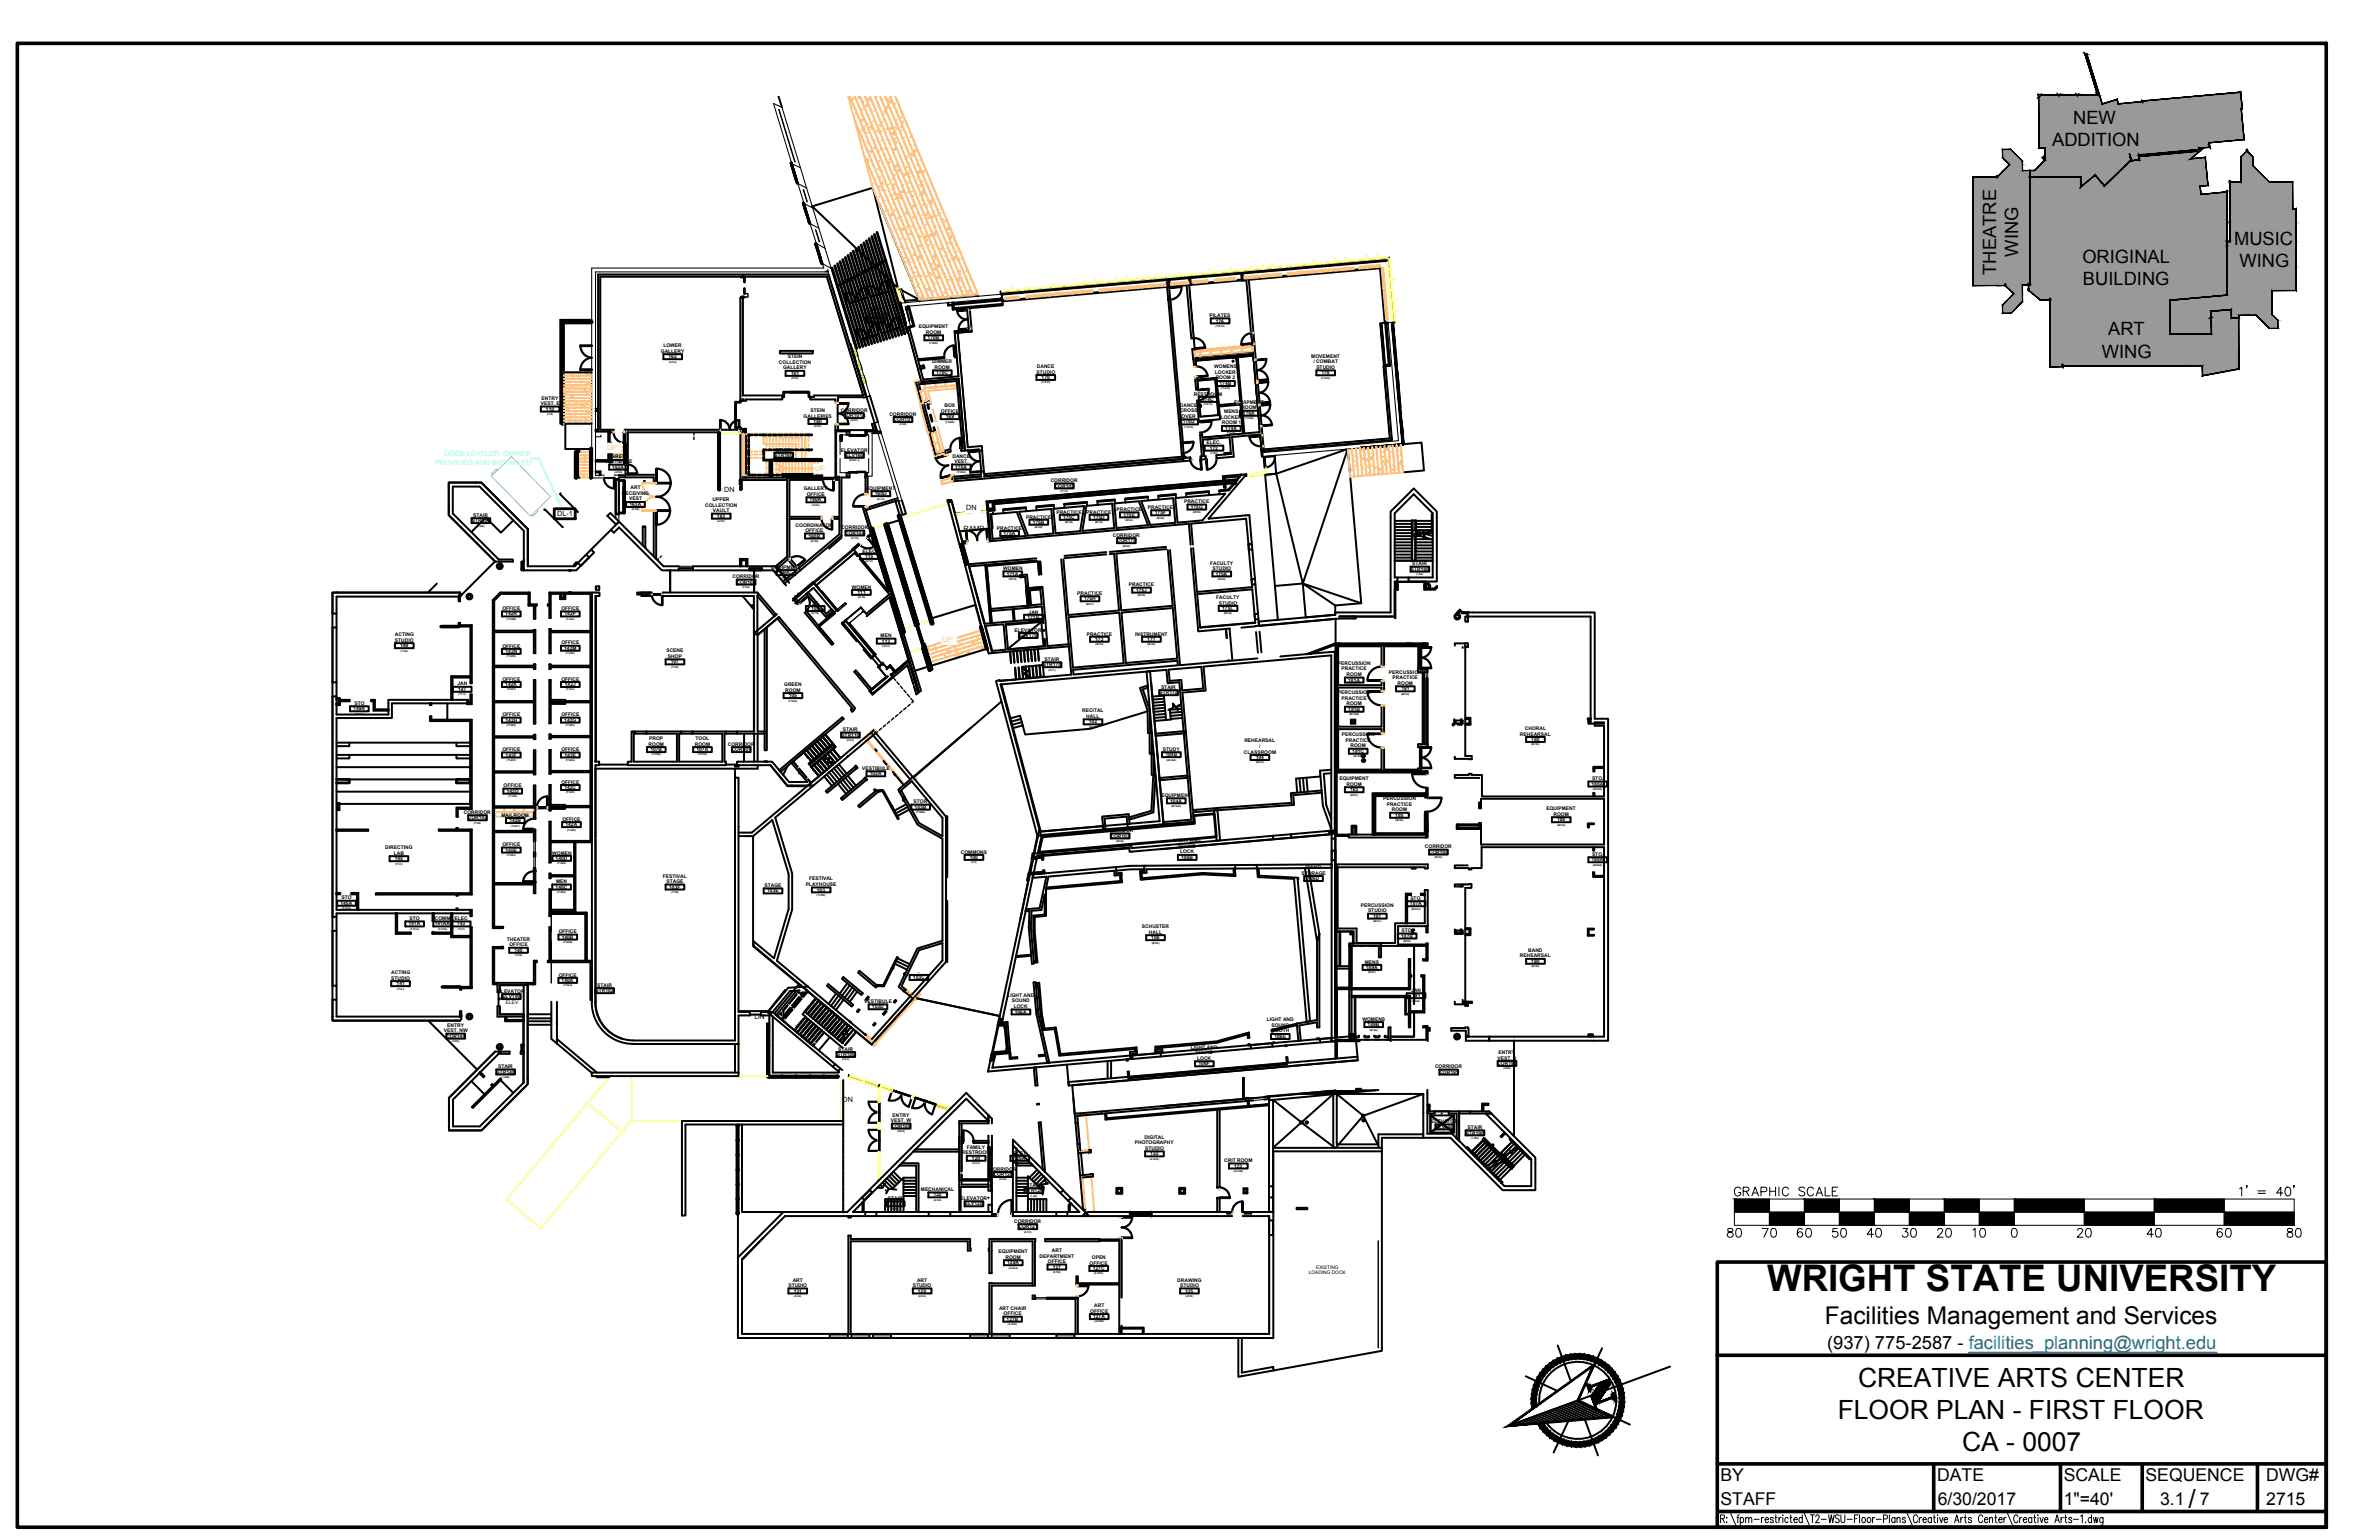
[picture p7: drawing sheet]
<svg xmlns="http://www.w3.org/2000/svg" width="432mm" height="279mm" viewBox="0 0 432 279" stroke-linecap="round" stroke-linejoin="round" font-family="sans-serif">
<defs><g id="words">
<text font-size="6.7" x="320.7" y="234.3">WRIGHT STATE UNIVERSITY</text>
<g font-size="4.9">
<text x="312.6" y="225.8">80</text>
<text x="318.9" y="225.8">70</text>
<text x="325.3" y="225.8">60</text>
<text x="331.6" y="225.8">50</text>
<text x="338" y="225.8">40</text>
<text x="344.3" y="225.8">30</text>
<text x="350.7" y="225.8">20</text>
<text x="357.4" y="225.8">10</text>
<text x="376.1" y="225.8">20</text>
<text x="388.8" y="225.8">40</text>
<text x="401.5" y="225.8">60</text>
<text x="414.2" y="225.8">80</text>
</g>
<g font-size="4.8">
<text x="337.2" y="251.7">CREATIVE ARTS CENTER</text>
<text x="333.6" y="257.5">FLOOR PLAN - FIRST FLOOR</text>
<text x="356.1" y="263.2">CA - 0007</text>
<text x="397.2" y="273.7">/</text>
</g>
<text font-size="4.4" x="331.2" y="240.2">Facilities Management and Services</text>
<g font-size="3.3">
<text x="376.3" y="22.5">NEW</text>
<text x="372.5" y="26.5">ADDITION</text>
<text x="366.3" y="46.6" transform="rotate(-90 366.3 46.6)">WING</text>
<text x="378" y="47.8">ORIGINAL</text>
<text x="405.5" y="44.4">MUSIC</text>
<text x="362.3" y="49.8" transform="rotate(-90 362.3 49.8)">THEATRE</text>
<text x="378.1" y="51.8">BUILDING</text>
<text x="406.5" y="48.4">WING</text>
<text x="381.5" y="64.9">WING</text>
<text x="382.6" y="60.9">ART</text>
<text x="331.6" y="244.7">(937) 775-2587 - facilities_planning@wright.edu</text>
</g>
<g font-size="3.2">
<text x="312.3" y="268.8">BY</text>
<text x="351.6" y="268.8">DATE</text>
<text x="374.6" y="268.8">SCALE</text>
<text x="389.4" y="268.8">SEQUENCE</text>
<text x="411.3" y="268.8">DWG#</text>
<text x="312.3" y="273">STAFF</text>
<text x="351.7" y="273">6/30/2017</text>
<text x="374.6" y="273">1&quot;=40'</text>
<text x="392.1" y="273">3.1</text>
<text x="399.3" y="273">7</text>
<text x="411.3" y="273">2715</text>
</g>
<g font-size="1.3" fill="#7fffff">
<text x="80.6" y="82.8">DOCK LEVELER, OWNER</text>
<text x="79" y="84.3">PROVIDED AND INSTALLED</text>
</g>
<g font-size="1.3" fill="#ffbf7f">
<text x="110.2" y="81.6">UP</text>
<text x="147.9" y="85.4">UP</text>
<text x="171.1" y="116.4">UP</text>
</g>
<g font-size="1.3">
<text x="131.4" y="89.3">DN</text>
<text x="101.1" y="93.7">DL-1</text>
<text x="175.4" y="92.5">DN</text>
<text x="174.9" y="96.3">RAMP</text>
<text x="136.9" y="184.9">DN</text>
<text x="152.9" y="199.9">DN</text>
</g>
<g font-size=".9">
<text x="156.4" y="57.4">VESTIBULE</text>
<text x="157.1" y="58.4">COR100</text>
<text x="157.3" y="56.4">ENTRY</text>
<text x="166.8" y="59.6">EQUIPMENT</text>
<text x="219.5" y="57.5">PILATES</text>
<text x="220.7" y="58.5">176</text>
<text x="119.9" y="64">GALLERY</text>
<text x="120.4" y="63">LOWER</text>
<text x="121.3" y="65">162</text>
<text x="141.4" y="66">COLLECTION</text>
<text x="143" y="65">STEIN</text>
<text x="168.1" y="60.6">ROOM</text>
<text x="168.4" y="61.6">170B</text>
<text x="169.2" y="65.9">DIMMER</text>
<text x="238" y="64.9">MOVEMENT</text>
<text x="238.4" y="65.9">/ COMBAT</text>
<text x="142.1" y="67">GALLERY</text>
<text x="143.6" y="68">161</text>
<text x="169.6" y="66.9">ROOM</text>
<text x="169.9" y="67.9">170C</text>
<text x="188.1" y="67.8">STUDIO</text>
<text x="188.2" y="66.8">DANCE</text>
<text x="189.1" y="68.8">170</text>
<text x="216.7" y="71.8">RESTROOM</text>
<text x="220.4" y="66.8">WOMENS</text>
<text x="220.5" y="67.8">LOCKER</text>
<text x="220.7" y="68.8">ROOM 2</text>
<text x="221.4" y="69.9">174B</text>
<text x="238.9" y="66.9">STUDIO</text>
<text x="239.9" y="67.9">178</text>
<text x="98.2" y="73.5">VEST. E</text>
<text x="98.3" y="72.5">ENTRY</text>
<text x="99.1" y="74.5">110</text>
<text x="145.9" y="75.7">GALLERIES</text>
<text x="147.1" y="74.8">STEIN</text>
<text x="147.7" y="76.8">160</text>
<text x="152.6" y="74.7">CORRIDOR</text>
<text x="153" y="75.7">COR101A</text>
<text x="161.4" y="75.4">CORRIDOR</text>
<text x="162.2" y="76.4">COR101</text>
<text x="170.8" y="74.9">OFFICE</text>
<text x="171.4" y="73.9">BOX</text>
<text x="171.7" y="75.9">169</text>
<text x="214.2" y="73.8">DANCE</text>
<text x="214.2" y="74.8">CROSS</text>
<text x="214.5" y="75.8">OVER</text>
<text x="214.7" y="76.8">170D</text>
<text x="218.2" y="72.7">174C</text>
<text x="221.6" y="76">LOCKER</text>
<text x="221.8" y="77">ROOM 1</text>
<text x="222.2" y="75">MENS</text>
<text x="224" y="73.3">EQUIPMENT</text>
<text x="225.3" y="74.3">ROOM</text>
<text x="225.6" y="75.3">178A</text>
<text x="110.4" y="83.1">EGRESS</text>
<text x="140.6" y="82.9">STR160</text>
<text x="140.9" y="81.9">STAIR</text>
<text x="152.6" y="81.9">ELEVATOR</text>
<text x="153.5" y="82.9">ELV160</text>
<text x="172.9" y="83">DANCE</text>
<text x="219" y="80.6">ELEC.</text>
<text x="219.6" y="81.6">172</text>
<text x="222.4" y="78">174A</text>
<text x="109.7" y="84">VESTIBULE</text>
<text x="111.1" y="85">162A</text>
<text x="112.9" y="89.8">RECEIVING</text>
<text x="114.4" y="88.8">ART</text>
<text x="145.9" y="89">GALLERY</text>
<text x="146.4" y="90">OFFICE</text>
<text x="157.2" y="88.9">EQUIPMENT</text>
<text x="158.8" y="89.9">160D</text>
<text x="173.2" y="84">VEST.</text>
<text x="173.4" y="85">170A</text>
<text x="190.7" y="87.5">CORRIDOR</text>
<text x="191.4" y="88.5">COR102</text>
<text x="85.6" y="94.8">STR150</text>
<text x="85.9" y="93.8">STAIR</text>
<text x="114.2" y="90.8">VEST</text>
<text x="114.3" y="91.8">163A</text>
<text x="128" y="91.9">COLLECTION</text>
<text x="129.3" y="90.9">UPPER</text>
<text x="129.4" y="92.9">VAULT</text>
<text x="130.1" y="94">163</text>
<text x="144.4" y="95.5">COORDINATOR</text>
<text x="147" y="91">160A</text>
<text x="186.2" y="94.1">PRACTICE</text>
<text x="187.4" y="95">175B</text>
<text x="191.7" y="93.2">PRACTICE</text>
<text x="192.9" y="94.1">175C</text>
<text x="197.2" y="93.2">PRACTICE</text>
<text x="198.4" y="94.1">175D</text>
<text x="202.7" y="92.7">PRACTICE</text>
<text x="203.9" y="93.7">175E</text>
<text x="208.3" y="92.4">PRACTICE</text>
<text x="209.6" y="93.3">175F</text>
<text x="214.9" y="91.3">PRACTICE</text>
<text x="216.1" y="92.3">175G</text>
<text x="146.2" y="96.6">OFFICE</text>
<text x="146.7" y="97.6">160B</text>
<text x="152.7" y="96">CORRIDOR</text>
<text x="153.4" y="97">COR104</text>
<text x="156.6" y="100.3">ELEC</text>
<text x="157" y="101.2">115</text>
<text x="180.9" y="96.1">PRACTICE</text>
<text x="182.2" y="97.1">175A</text>
<text x="202" y="97.4">CORRIDOR</text>
<text x="202.7" y="98.4">COR170</text>
<text x="133" y="104.9">CORRIDOR</text>
<text x="133.7" y="105.9">COR103</text>
<text x="140" y="103.2">EQUIPMENT</text>
<text x="141.6" y="104.2">160C</text>
<text x="154.6" y="106.8">WOMEN</text>
<text x="155.7" y="107.8">111</text>
<text x="182.1" y="103.5">WOMEN</text>
<text x="182.7" y="104.4">171A</text>
<text x="195.5" y="108">PRACTICE</text>
<text x="204.9" y="106.4">PRACTICE</text>
<text x="206.2" y="107.4">175J</text>
<text x="219.6" y="102.4">FACULTY</text>
<text x="220.1" y="103.4">STUDIO</text>
<text x="220.7" y="104.4">175K</text>
<text x="256.1" y="103.5">STR180</text>
<text x="256.3" y="102.6">STAIR</text>
<text x="91.2" y="110.7">OFFICE</text>
<text x="91.7" y="111.7">142R</text>
<text x="101.9" y="110.7">OFFICE</text>
<text x="102.5" y="111.7">142P</text>
<text x="147.2" y="110.7">109</text>
<text x="147.4" y="109.7">JC</text>
<text x="186.5" y="112.3">171B</text>
<text x="186.7" y="111.3">JAN</text>
<text x="196.8" y="108.9">175H</text>
<text x="220.8" y="108.7">FACULTY</text>
<text x="221.2" y="109.7">STUDIO</text>
<text x="221.8" y="110.7">175L</text>
<text x="71.7" y="115.4">ACTING</text>
<text x="71.7" y="116.4">STUDIO</text>
<text x="72.6" y="117.4">149</text>
<text x="91.2" y="117.5">OFFICE</text>
<text x="91.8" y="118.5">142N</text>
<text x="101.9" y="116.9">OFFICE</text>
<text x="102.4" y="117.9">142M</text>
<text x="121" y="118.4">SCENE</text>
<text x="121.2" y="119.4">SHOP</text>
<text x="159.8" y="115.6">MEN</text>
<text x="160.1" y="116.6">113</text>
<text x="184.2" y="114.6">ELEVATOR</text>
<text x="185" y="115.6">ELV170</text>
<text x="189.6" y="119.9">STAIR</text>
<text x="197.2" y="115.3">PRACTICE</text>
<text x="198.8" y="116.3">173</text>
<text x="206" y="115.3">INSTRUMENT</text>
<text x="208.2" y="116.3">177</text>
<text x="83" y="124.4">JAN</text>
<text x="83.1" y="125.3">147</text>
<text x="91.2" y="123.5">OFFICE</text>
<text x="91.7" y="124.5">142K</text>
<text x="101.9" y="123.5">OFFICE</text>
<text x="102.5" y="124.5">142J</text>
<text x="121.7" y="120.4">107</text>
<text x="142.3" y="124.5">GREEN</text>
<text x="142.5" y="125.5">ROOM</text>
<text x="189.3" y="120.9">STR170</text>
<text x="210.5" y="126">STR172</text>
<text x="210.7" y="125">STAIR</text>
<text x="242.8" y="120.6">PERCUSSION</text>
<text x="242.8" y="125.9">PERCUSSION</text>
<text x="243.5" y="121.6">PRACTICE</text>
<text x="244.4" y="122.7">ROOM</text>
<text x="244.7" y="123.7">181A</text>
<text x="252.1" y="122.2">PERCUSSION</text>
<text x="252.8" y="123.2">PRACTICE</text>
<text x="253.7" y="124.2">ROOM</text>
<text x="254.4" y="125.3">181</text>
<text x="64.1" y="128.9">149A</text>
<text x="64.3" y="127.9">STO</text>
<text x="91.2" y="130">OFFICE</text>
<text x="91.8" y="130.9">142H</text>
<text x="101.9" y="130">OFFICE</text>
<text x="102.4" y="130.9">142G</text>
<text x="143.2" y="126.5">105</text>
<text x="196.4" y="129.3">RECITAL</text>
<text x="197.2" y="130.3">HALL</text>
<text x="197.6" y="131.2">102</text>
<text x="243.5" y="126.9">PRACTICE</text>
<text x="244.4" y="127.9">ROOM</text>
<text x="244.7" y="129">181B</text>
<text x="91.2" y="136.3">OFFICE</text>
<text x="91.8" y="137.3">142F</text>
<text x="101.9" y="136.3">OFFICE</text>
<text x="102.5" y="137.3">142E</text>
<text x="117.7" y="135.3">ROOM</text>
<text x="117.8" y="134.3">PROP</text>
<text x="118" y="136.3">107B</text>
<text x="126.1" y="135.3">ROOM</text>
<text x="126.3" y="134.3">TOOL</text>
<text x="126.4" y="136.3">107A</text>
<text x="132.1" y="135.3">CORRIDOR</text>
<text x="132.8" y="136.3">COR107</text>
<text x="152.7" y="133.7">STR110</text>
<text x="153" y="132.7">STAIR</text>
<text x="211.1" y="136.2">STUDY</text>
<text x="211.5" y="137.2">104B</text>
<text x="225.8" y="136.7">CLASSROOM</text>
<text x="225.9" y="134.7">REHEARSAL</text>
<text x="227.9" y="137.7">104</text>
<text x="228.6" y="135.7">/</text>
<text x="243.6" y="133.5">PERCUSSION</text>
<text x="244.2" y="134.5">PRACTICE</text>
<text x="245.1" y="135.6">ROOM</text>
<text x="245.4" y="136.6">181C</text>
<text x="275.9" y="133.4">REHEARSAL</text>
<text x="276.8" y="132.4">CHORAL</text>
<text x="277.9" y="134.4">180</text>
<text x="91.4" y="142.9">OFFICE</text>
<text x="92" y="143.8">142D</text>
<text x="101.9" y="142.2">OFFICE</text>
<text x="102.4" y="143.2">142C</text>
<text x="156.5" y="139.7">VESTIBULE</text>
<text x="157.9" y="140.7">103A</text>
<text x="243.1" y="141.6">EQUIPMENT</text>
<text x="244.4" y="142.6">ROOM</text>
<text x="245" y="143.6">183</text>
<text x="288.9" y="142.6">180A</text>
<text x="289" y="141.6">STO.</text>
<text x="84.2" y="147.7">CORRIDOR</text>
<text x="84.9" y="148.7">COR142</text>
<text x="91" y="148.2">MAILROOM</text>
<text x="92.4" y="149.2">142B</text>
<text x="102.1" y="148.9">OFFICE</text>
<text x="102.6" y="149.9">142A</text>
<text x="165.8" y="145.8">STOR</text>
<text x="166" y="146.7">103B</text>
<text x="210.8" y="144.6">EQUIPMENT</text>
<text x="212.4" y="145.6">104A</text>
<text x="251.1" y="145.2">PERCUSSION</text>
<text x="251.7" y="146.2">PRACTICE</text>
<text x="252.6" y="147.2">ROOM</text>
<text x="253.3" y="148.2">185</text>
<text x="280.7" y="147">EQUIPMENT</text>
<text x="282" y="148">ROOM</text>
<text x="282.6" y="149">188</text>
<text x="69.9" y="154.1">DIRECTING</text>
<text x="71.5" y="155.1">LAB</text>
<text x="91.2" y="153.6">OFFICE</text>
<text x="91.8" y="154.5">140E</text>
<text x="100.2" y="155.1">WOMEN</text>
<text x="174.4" y="154.9">COMMONS</text>
<text x="176" y="155.8">100</text>
<text x="200.8" y="151">CORRIDOR</text>
<text x="201.6" y="151.9">COR102</text>
<text x="213" y="152.8">LIGHT AND</text>
<text x="213.9" y="153.8">SOUND</text>
<text x="214.2" y="154.8">LOCK</text>
<text x="214.4" y="155.8">106B</text>
<text x="258.6" y="153.9">CORRIDOR</text>
<text x="259.3" y="154.9">COR180</text>
<text x="289" y="155.3">STO.</text>
<text x="71.6" y="156.1">145</text>
<text x="100.9" y="156">140D</text>
<text x="100.9" y="161.2">140C</text>
<text x="100.9" y="160.3">MEN</text>
<text x="120.3" y="159.2">FESTIVAL</text>
<text x="121" y="160.2">STAGE</text>
<text x="121.5" y="161.2">103F</text>
<text x="138.8" y="161">STAGE</text>
<text x="139.2" y="161.9">103E</text>
<text x="146.2" y="160.8">PLAYHOUSE</text>
<text x="146.8" y="159.7">FESTIVAL</text>
<text x="148.3" y="161.7">103</text>
<text x="236.2" y="158.7">STORAGE</text>
<text x="237" y="157.7">PIANO</text>
<text x="237.3" y="159.7">106D</text>
<text x="288.9" y="156.3">190A</text>
<text x="61.8" y="164.2">145A</text>
<text x="62" y="163.2">STO</text>
<text x="74.1" y="167.9">141A</text>
<text x="74.3" y="166.9">STO</text>
<text x="78.9" y="167.9">141AA</text>
<text x="78.9" y="166.9">COMM</text>
<text x="82.5" y="166.9">ELEC</text>
<text x="82.9" y="167.9">143</text>
<text x="247" y="164.5">PERCUSSION</text>
<text x="248.3" y="165.5">STUDIO</text>
<text x="249.2" y="166.5">187</text>
<text x="255.9" y="164.2">187A</text>
<text x="256" y="163.3">STO.</text>
<text x="92" y="170.7">THEATER</text>
<text x="92.5" y="171.7">OFFICE</text>
<text x="93.4" y="172.7">140</text>
<text x="101.4" y="169.3">OFFICE</text>
<text x="102" y="170.3">140B</text>
<text x="207.3" y="168.4">SCHUSTER</text>
<text x="208.5" y="169.4">HALL</text>
<text x="209" y="170.4">106</text>
<text x="254.3" y="170.1">187B</text>
<text x="254.4" y="169.2">STO.</text>
<text x="275.9" y="173.7">REHEARSAL</text>
<text x="277.4" y="172.7">BAND</text>
<text x="71" y="176.8">ACTING</text>
<text x="71" y="177.8">STUDIO</text>
<text x="72" y="178.8">141</text>
<text x="101.4" y="177.2">OFFICE</text>
<text x="101.9" y="178.2">140A</text>
<text x="108.4" y="179.1">STAIR</text>
<text x="165.7" y="177.6">103C</text>
<text x="166.6" y="176.7">-</text>
<text x="247.7" y="174.8">MENS</text>
<text x="247.9" y="175.8">189A</text>
<text x="256.2" y="180">JAN</text>
<text x="277.9" y="174.7">190</text>
<text x="90.3" y="180.1">ELEVATOR</text>
<text x="91.2" y="181.1">ELV140</text>
<text x="91.8" y="182.2">ELEV.</text>
<text x="108.1" y="180">STR103</text>
<text x="156.9" y="182">VESTIBULE</text>
<text x="158.3" y="183">103D</text>
<text x="182.8" y="180.8">LIGHT AND</text>
<text x="183.7" y="181.9">SOUND</text>
<text x="184" y="182.9">LOCK</text>
<text x="184.2" y="183.9">106A</text>
<text x="229.9" y="185.3">LIGHT AND</text>
<text x="247.3" y="185.2">WOMENS</text>
<text x="256.3" y="180.9">191</text>
<text x="80.6" y="187.3">VEST. NW</text>
<text x="81" y="188.3">COR140</text>
<text x="81.2" y="186.3">ENTRY</text>
<text x="151.9" y="191.6">STR100</text>
<text x="152.2" y="190.6">STAIR</text>
<text x="216.1" y="190.3">LIGHT AND</text>
<text x="217" y="191.3">SOUND</text>
<text x="230.8" y="186.3">SOUND</text>
<text x="230.8" y="187.3">BOOTH</text>
<text x="231.3" y="188.3">106E</text>
<text x="248.2" y="186.2">189B</text>
<text x="272" y="191.2">ENTRY</text>
<text x="90.1" y="194.8">STR140</text>
<text x="90.4" y="193.8">STAIR</text>
<text x="217.3" y="192.3">LOCK</text>
<text x="217.5" y="193.3">106F</text>
<text x="260.5" y="193.8">CORRIDOR</text>
<text x="261.3" y="194.8">COR191</text>
<text x="271.8" y="193.2">COR190</text>
<text x="271.8" y="192.2">VEST. S</text>
<text x="161.7" y="203.6">VEST. W</text>
<text x="162" y="202.6">ENTRY</text>
<text x="259.8" y="203.8">ELEVATOR</text>
<text x="161.8" y="204.6">COR105</text>
<text x="174.6" y="209.4">RESTROOM</text>
<text x="175.5" y="208.4">FAMILY</text>
<text x="183.9" y="209.5">CLST</text>
<text x="206" y="207.6">PHOTOGRAPHY</text>
<text x="207.7" y="206.6">DIGITAL</text>
<text x="207.8" y="208.6">STUDIO</text>
<text x="208.8" y="209.6">122</text>
<text x="260.6" y="204.8">ELV190</text>
<text x="266.1" y="205.8">STR190</text>
<text x="266.4" y="204.9">STAIR</text>
<text x="176.4" y="210.5">120</text>
<text x="179.6" y="212.4">CORRIDOR</text>
<text x="180.3" y="213.4">COR120</text>
<text x="184" y="210.5">120A</text>
<text x="186.3" y="215.3">STAIR</text>
<text x="222.2" y="210.9">CRIT ROOM</text>
<text x="224" y="211.9">123</text>
<text x="160.9" y="218.7">STR130</text>
<text x="161.1" y="217.7">STAIR</text>
<text x="167.1" y="216.1">MECHANICAL</text>
<text x="169.4" y="217.1">132</text>
<text x="174.3" y="217.7">ELEVATOR</text>
<text x="175.1" y="218.7">ELV120</text>
<text x="184.1" y="221.9">CORRIDOR</text>
<text x="186" y="216.3">STR120</text>
<text x="181.2" y="227.4">EQUIPMENT</text>
<text x="184.9" y="222.9">COR121</text>
<text x="190.9" y="227.1">ART</text>
<text x="143.1" y="233.5">STUDIO</text>
<text x="143.9" y="232.5">ART</text>
<text x="165.7" y="233.5">STUDIO</text>
<text x="166.4" y="232.5">ART</text>
<text x="182.5" y="228.4">ROOM</text>
<text x="182.8" y="229.4">129A</text>
<text x="188.7" y="228.1">DEPARTMENT</text>
<text x="190.2" y="229.1">OFFICE</text>
<text x="191.1" y="230.2">127</text>
<text x="197.8" y="229.4">OFFICE</text>
<text x="198.2" y="228.4">OPEN</text>
<text x="198.3" y="230.4">127C</text>
<text x="213.7" y="232.5">DRAWING</text>
<text x="214.2" y="233.5">STUDIO</text>
<text x="237.6" y="231.2">LOADING DOCK</text>
<text x="238.9" y="230.2">EXISTING</text>
<text x="144.1" y="234.5">131</text>
<text x="166.6" y="234.5">129</text>
<text x="181.3" y="237.6">ART CHAIR</text>
<text x="182.2" y="238.6">OFFICE</text>
<text x="182.7" y="239.6">127B</text>
<text x="197.9" y="238.2">OFFICE</text>
<text x="198.4" y="239.2">127A</text>
<text x="198.6" y="237.2">ART</text>
<text x="215.1" y="234.5">125</text>
</g>
<g font-size=".5">
<text x="158.2" y="59.1">(V001)</text>
<text x="220.6" y="59.3">(T161E)</text>
<text x="121.4" y="65.8">(A104)</text>
<text x="168.6" y="62.3">(T160E)</text>
<text x="143.6" y="68.8">(A103)</text>
<text x="170.2" y="68.7">(T160D)</text>
<text x="189" y="69.6">(T160C)</text>
<text x="221.6" y="70.6">(T161D)</text>
<text x="239.8" y="68.7">(T163A)</text>
<text x="99.3" y="75.3">(110)</text>
<text x="147.7" y="77.5">(A102)</text>
<text x="154.4" y="76.5">(A101)</text>
<text x="163.2" y="77.2">(C100)</text>
<text x="171.6" y="76.7">(T160B)</text>
<text x="215" y="77.6">(T161A)</text>
<text x="218.5" y="73.5">(T161C)</text>
<text x="225.9" y="76">(T163B)</text>
<text x="141.4" y="83.7">(A102A)</text>
<text x="154.1" y="83.7">(ELEV-1)</text>
<text x="219.7" y="82.4">(T162)</text>
<text x="222.7" y="78.8">(T161B)</text>
<text x="111.6" y="85.8">(A105)</text>
<text x="173.7" y="85.8">(T160A)</text>
<text x="192.5" y="89.2">(C112)</text>
<text x="86.6" y="95.5">(1-NE)</text>
<text x="114.7" y="92.6">(A106)</text>
<text x="130.2" y="94.7">(A107)</text>
<text x="147.4" y="91.8">(A108)</text>
<text x="159.2" y="90.6">(A110)</text>
<text x="187.8" y="95.8">(M128)</text>
<text x="193.3" y="94.9">(M130)</text>
<text x="198.8" y="94.9">(M132)</text>
<text x="204.3" y="94.5">(M134)</text>
<text x="209.9" y="94.1">(M136)</text>
<text x="216.5" y="93.1">(M138)</text>
<text x="147.1" y="98.3">(A109)</text>
<text x="154.5" y="97.8">(C110)</text>
<text x="182.6" y="97.9">(M126)</text>
<text x="203.7" y="99.2">(M122)</text>
<text x="134.8" y="106.7">(T104)</text>
<text x="141.8" y="105">(A109A)</text>
<text x="157.1" y="102">(A111)</text>
<text x="183.1" y="105.2">(M175)</text>
<text x="221.1" y="105.2">(M140)</text>
<text x="257.1" y="104.3">(1-SE)</text>
<text x="92" y="112.5">(T148M)</text>
<text x="102.7" y="112.5">(T148L)</text>
<text x="147.3" y="111.5">(A116)</text>
<text x="155.7" y="108.6">(A115)</text>
<text x="197.1" y="109.7">(M131)</text>
<text x="206.5" y="108.1">(M135)</text>
<text x="222.2" y="111.5">(M146)</text>
<text x="72.7" y="118.2">(T109)</text>
<text x="92" y="119.2">(T148N)</text>
<text x="102.7" y="118.7">(T148K)</text>
<text x="160.1" y="117.4">(A114)</text>
<text x="198.9" y="117">(M174)</text>
<text x="208.3" y="117">(M145)</text>
<text x="92" y="125.3">(T148P)</text>
<text x="102.7" y="125.3">(T148J)</text>
<text x="121.8" y="121.2">(T103)</text>
<text x="190.3" y="121.7">(CS-1)</text>
<text x="244.9" y="124.5">(M153A)</text>
<text x="64.4" y="129.7">(T109A)</text>
<text x="83.2" y="126.1">(T113)</text>
<text x="92" y="131.7">(T148Q)</text>
<text x="102.7" y="131.7">(T148H)</text>
<text x="143.1" y="127.3">(T105A)</text>
<text x="244.9" y="129.7">(M153B)</text>
<text x="254.4" y="126">(M153)</text>
<text x="118.3" y="137.1">(T103B)</text>
<text x="126.7" y="137.1">(T103A)</text>
<text x="153.7" y="134.4">(CS-2)</text>
<text x="197.7" y="132">(M110)</text>
<text x="211.7" y="138">(M144B)</text>
<text x="245.7" y="137.4">(M153C)</text>
<text x="278" y="135.2">(M152)</text>
<text x="92" y="138">(T148P)</text>
<text x="102.7" y="138">(T148G)</text>
<text x="102.7" y="143.9">(T148F)</text>
<text x="228" y="138.5">(M144)</text>
<text x="289.1" y="143.3">(M152A)</text>
<text x="86" y="149.4">(T150)</text>
<text x="92.3" y="144.6">(T148S)</text>
<text x="92.7" y="150">(T148T)</text>
<text x="166.3" y="147.5">(T100B)</text>
<text x="212.6" y="146.4">(M144A)</text>
<text x="245.1" y="144.3">(M161)</text>
<text x="253.3" y="149">(M158)</text>
<text x="282.7" y="149.8">(M156)</text>
<text x="92" y="155.3">(T148U)</text>
<text x="102.9" y="150.7">(T148E)</text>
<text x="202.6" y="152.7">(M106)</text>
<text x="260.4" y="155.7">(M123)</text>
<text x="71.7" y="156.9">(T131)</text>
<text x="101.1" y="156.8">(T148D)</text>
<text x="176.2" y="156.6">(113)</text>
<text x="289.1" y="157">(M162A)</text>
<text x="62.1" y="164.9">(T131A)</text>
<text x="101.1" y="162">(T148C)</text>
<text x="121.8" y="162">(T100)</text>
<text x="148.2" y="162.5">(T100E)</text>
<text x="249.3" y="167.3">(M161)</text>
<text x="256.2" y="165">(M161A)</text>
<text x="74.4" y="168.7">(T151A)</text>
<text x="79.5" y="168.7">(T151B)</text>
<text x="83.1" y="168.7">(T147)</text>
<text x="93.5" y="173.5">(T148)</text>
<text x="102.2" y="171.1">(T148B)</text>
<text x="209" y="171.2">(M106)</text>
<text x="254.7" y="170.9">(M163)</text>
<text x="72" y="179.5">(T151)</text>
<text x="102.2" y="178.9">(T148A)</text>
<text x="248.3" y="176.6">(M167)</text>
<text x="278" y="175.5">(M162)</text>
<text x="256.3" y="181.7">(M165)</text>
<text x="82" y="189.1">(V003)</text>
<text x="248.6" y="187">(M169)</text>
<text x="91" y="195.6">(1-NW)</text>
<text x="152.9" y="192.4">(CS-3)</text>
<text x="272.9" y="194">(V004)</text>
<text x="162.9" y="205.4">(V005)</text>
<text x="267" y="206.6">(1-SW)</text>
<text x="176.5" y="211.2">(A123)</text>
<text x="181.4" y="214.2">(A120)</text>
<text x="208.7" y="210.4">(A132A)</text>
<text x="223.9" y="212.6">(A132B)</text>
<text x="161.8" y="219.5">(1-AN)</text>
<text x="169.5" y="217.9">(A125)</text>
<text x="187" y="217.1">(1-AS)</text>
<text x="185.9" y="223.6">(A121)</text>
<text x="183.1" y="230.2">(A126A)</text>
<text x="191.1" y="230.9">(A128)</text>
<text x="198.6" y="231.2">(A128C)</text>
<text x="144.1" y="235.3">(A124)</text>
<text x="166.7" y="235.3">(A126)</text>
<text x="198.7" y="239.9">(A128B)</text>
<text x="215.2" y="235.3">(A130)</text>
<text x="182.9" y="240.4">(A128A)</text>
</g>
</g></defs>
<!-- layer: A-WALL -->
<path d="M107.4 48.6h42.1M108.1 49.3h41.6M253.8 80l-24.7 2.1 .1 .7 25.4-2.2" fill="none" stroke="#000" stroke-width=".19"/>
<!-- layer: A-GLAZ-CURT -->
<path d="M181.8 52.9l1.8-.1zM155 61.8l.7-.2zM226.4 86.3l3.1-.3zM229.6 85l.2 1z" fill="none" stroke="#dd0" stroke-width=".36"/>
<!-- layer: I-WALL -->
<path d="M217.8 78.5l.4 4.3M218.3 79.8l.2 3M178.1 86.4l-4.8 .5M178.2 86.9l-5.3 .4M244.9 175.3h-2.3v.4h2.3M226.5 199.3v-.1h-.4v.2" fill="none" stroke="#000" stroke-width=".36"/>
<!-- layer: A-GLAZ-CWMG -->
<path d="M164.3 58.9l.1-.1 .2 .6h-.2zM155.7 61.5l-.7 .2M155.8 62l-.7 .2M229.4 85l.1 1v-.2l-3.1 .3M229.5 82.9h-.3v-.1h.4l-.1 .1M229.5 86.1l-3.1 .3M229.7 85l.1 1" fill="none" stroke="#ffff7f" stroke-width=".36"/>
<!-- layer: A-DOOR -->
<path d="M212.2 52.2l2.3-.2zM214.5 52.1a2.23 2.23 0 0 1-2.1 2.3M175.8 82l1.9-.2zM175.8 81.9a1.91 1.91 0 0 0 2.1 1.8M176.1 85.7l1.9-.2-1.9 .2M177.8 83.7a1.91 1.91 0 0 0-1.7 2M214.7 80.3l1.9-.2v.1l-1.9 .2zM216.6 80.2a1.92 1.92 0 0 1-1.7 2" fill="none" stroke="#000" stroke-width=".4"/>
<!-- layer: A-DOOR-FRAM -->
<path d="M212.1 54.5l-.1-.1h.5l-.1 .1M212.2 52.1l.1 .1-.4-.1M177.7 81.7l.1 .1 .5-.1M178.6 85.6v-.1h-.5l-.1 .2M214.7 80.2l-.1 .1-.3 .1v-.1M214.9 82.3l-.1-.1h-.3v.1" fill="none" stroke="#ffbf7f" stroke-width=".36"/>
<!-- layer: Q-CASE -->
<path d="M227.3 62.6l-10.4 .9" fill="none" stroke="#ffbf7f" stroke-width=".36"/>
<!-- layer: A-FLOR-LEVL -->
<path d="M161 95.1h-.1M163.3 94.4l-2.2 .7M163.5 94.3h-.1M166.6 113.3h-.2M168.9 112.6l-2.3 .7M169 112.5h.1" fill="none" stroke="#ffff7f" stroke-width=".36"/>
<!-- layer: S-STRS -->
<g fill="none" stroke="#ffbf7f" stroke-width=".36">
<path d="M167.8 117.5h-.1M168.3 117.8h.1M168.3 118.6h.1M168.5 117.6l.1 .4-.4-.1zM169.6 118.4h.1M169.6 117.4h.1M169.9 118h.1M170.9 117.2v.1M171.3 117.3h.1M172.1 118.1h.1M172.1 118l.1 .3h-.3zM172.2 116.4h.1"/>
<path d="M172.5 118.2l-.2 .1M172.5 118.2v.1M172.8 117h.1M172.9 116.7l.2-.1v.4h-.5zM174.2 116.8h.1M174.8 116h.1M176.4 115.6h.1M176.5 116.7l.3-.1-.1 .3zM177.5 115.6l-.1 .1M178.2 114.3l-10.3 3.2M178.3 114.3h-.1M178.5 115v.1"/>
<path d="M179.2 117.7l-10.3 3.1M168.9 120.8l-.1 .1"/>
</g>
<circle cx="177.3" cy="116.4" r=".18" fill="#ffbf7f"/>
<path d="M172.6 118.1h.1M176 116.6h.1" fill="none" stroke="#ffbf7f" stroke-width=".36"/>
<circle cx="171" cy="118.7" r=".18" fill="#ffbf7f"/>
<path d="M172.5 118.3l-.1 .2-.2-.1 .1-.1M177.2 116.3h.1M177.4 117.3v.1" fill="none" stroke="#ffbf7f" stroke-width=".36"/>
<circle cx="174.8" cy="117.7" r=".18" fill="#ffbf7f"/>
<path d="M169.6 119.2h.1" fill="none" stroke="#ffbf7f" stroke-width=".36"/>
<circle cx="171.5" cy="119" r=".18" fill="#ffbf7f"/>
<g fill="none" stroke="#ffbf7f" stroke-width=".36">
<path d="M104.6 86.6h.1M104.6 82h.1M104.6 83.8h.1M104.6 85.5h.1M104.6 86.1h.1M104.6 85h.1M104.6 84.4h.1M104.6 83.2h.1M104.6 82.6h.1M104.6 84.9h.1M104.6 84.3h.1M104.6 83.7h.1"/>
<path d="M104.6 82v.3M104.7 86.6h2.5M104.7 82h2.5M104.7 83.8h.6M104.7 85.5h.6M104.7 86.1h.6M104.7 85h.6M104.7 84.4h.6M104.7 83.2h.6M104.7 82.6h.6M104.7 82h.6M104.7 86.1h2.5"/>
<path d="M104.7 85.5h2.5M104.7 84.9h2.5M104.7 84.3h2.5M104.7 83.7h2.5M104.7 83.2h2.5M104.7 82.6h2.5M104.8 86.5l.4-.2-.1 .3zM105 86.3h.1M105.3 85.8v.3h-.3zM105.3 83.3l.1 .5-.5-.1zM105.6 83.8h.1M105.7 83.8h.6"/>
<path d="M105.7 85.5h.6M105.7 86.1h.6M105.7 85h.6M105.7 84.4h.6M105.7 83.2h.6M105.7 82.6h.6M105.7 82h.6M106 85h.1M106 86.5h.1M106 83.7h.1M106 82.8l.4-.2-.1 .3zM106.1 83.3h.1"/>
<path d="M106.2 83.5h.1M106.7 83.8h.5M106.7 85.5h.5M106.7 86.1h.5M106.7 85h.5M106.7 84.4h.5M106.7 83.2h.5M106.7 82.6h.5M106.7 82h.5M107.1 84.4h.1M107.3 86.6h.1M107.3 82h.1"/>
<path d="M107.3 83.8h.1M107.3 85.5h.1M107.3 86.1h.1M107.3 85h.1M107.3 84.4h.1M107.3 83.2h.1M107.3 82.6h.1M107.3 84.9h.1M107.3 84.3h.1M107.3 83.7h.1M110.8 81.1v2.4M110.9 83.5h2.5"/>
<path d="M110.9 81.1h2.5M111.6 82.9l.3-.3v.3M112.4 81.4h.1M113.5 83.5h.1M113.5 81.1h.1M167.8 117.5v.1M168 118.2h.1M168.1 118.2h-.1M168.2 118.9h.1M168.2 117.4l-.3 .1M168.2 118.8l-.1 .1M168.4 119.5v.1"/>
<path d="M168.4 118.1l-.3 .1M168.6 118.8h-.3M168.8 119.4l-.3 .1M169.2 117.1l-.6 .2M169.4 117.8l-.6 .2M169.5 120l-.8 .2M169.6 118.5l-.6 .2M169.7 119.1l-.5 .2M170.1 116.9l-.6 .1M170.3 117.5l-.6 .2M170.4 119.7l-.6 .2M170.5 118.2l-.6 .2"/>
<path d="M170.7 118.9l-.6 .1M171 116.6l-.6 .1M171.2 117.2l-.6 .2M171.3 119.4l-.5 .2M171.4 117.9l-.5 .2M171.6 118.6l-.6 .2M172 116.3l-.6 .2M172.1 119.8h.1M172.1 117l-.5 .1M172.2 119.1l-.5 .2M172.3 117.6l-.5 .2M172.5 118.3l-.5 .2"/>
<path d="M172.9 116l-.6 .2M173.1 116.7l-.6 .2M173.2 118.8l-.6 .2M173.3 117.3l-.6 .2M173.5 118l-.6 .2M173.7 118.8h.1M173.8 115.7l-.6 .2M174 116.4l-.6 .2M174.1 118.5l-.6 .2M174.2 117.1l-.6 .1M174.4 117.7l-.6 .2M174.7 118.6h.1"/>
<path d="M174.7 115.4l-.5 .2M174.9 116.1l-.6 .2M175 118.3l-.5 .1M175.1 116.8l-.6 .2M175.3 117.4l-.6 .2M175.4 118.2v.1M175.7 115.2l-.6 .1M175.8 118.3v.3h-.3zM175.8 115.8l-.5 .2M176 118.4h.1M176 118l-.6 .1M176 116.5l-.5 .2"/>
<path d="M176.2 117.2l-.5 .1M176.6 114.9l-.6 .2M176.8 115.5l-.6 .2M176.9 117.7l-.6 .2M177 116.2l-.6 .2M177.2 116.9l-.6 .2M177.5 114.6l-.6 .2M177.7 115.3l-.6 .1M177.8 117.4l-.6 .2M177.9 115.9l-.6 .2M178.1 116.6l-.6 .2M178.2 114.4l-.3 .1"/>
<path d="M178.3 114.3v.1M178.3 115l-10.2 3.1M178.4 115.1l-.4 .1M178.5 117.4v.5l-.4-.1zM178.5 115h-.1M178.5 115.7l-.3 .1M178.5 115.7l-10.2 3.1M178.7 115.6l-.1 .1M178.7 115.7h-.1M178.7 116.4l-10.2 3.1M178.7 116.4l-.3 .1M178.8 116.3v.1"/>
<path d="M178.9 117l-10.2 3.2M178.9 117.1l-.7 .2M179 117h.1M179 117v.1M168.6 120.2h.1M168.7 120.2h-.1M168.9 120.6h.1M169.5 120.1h.1"/>
</g>
<!-- layer: A-FLOR-HRAL -->
<path d="M104.5 82l.1 4.6zM104.6 82l.1 4.6zM107.2 81.4l.1 5.3zM167.7 116.9l1.4 4.5zM179.1 117.7l-1-4 1 4" fill="none" stroke="#000" stroke-width=".66"/>
<!-- layer: I-WALL -->
<g fill="none" stroke="#000" stroke-width=".36">
<path d="M149.9 49.3h.4M164.4 55.9l.1 .2M164.5 56.1l.5 2.1M164.6 59.6l2.6 9.7 .5-.1M165 59.3l1.6 5.9M176 55.9v.2l-.5 .1-.1-.2M211.8 51.3l.1 .9 .3-.1v-.6M212 51.5h-.2M212.1 54.4h.3l2.3 25.9h-.4zM215.9 51.5l-.5 .1 .8 9.8h.5l-.8-9.6M226.2 50.9l.9 9.6 .4-.1M226.6 50.6l.9 9.8"/>
<path d="M113.3 78h17.4v.4h-16.7M134.8 78v-.2h-.4v.2h-.2v.4h.2v8.7M134.8 78.2v8.5M134.8 71.7v-17.7h-.4v18.7h.4v-.2M141.6 63.7h5.9v.4h-5.9zM151.6 77v9.7h-.3v.4h1.1M154.4 62.4l2.8 9.4M154.7 63.5h.1M155.1 64.7h.1M155.3 63.3l.4 1.2M155.5 65.9h-.1M155.8 67.1h.1"/>
<path d="M156 65.7l.4 1.3M156.2 68.3v.1M156.5 69.6h.1M156.8 68.2l.4 1.2M157.3 72.1l1.4 4.6M157.9 71.8l1.5 4.8M158.8 76.9l.4 1.4M159.8 78.3l.1 .3h-1.6M166.7 65.4l.2 1.1M167 66.6l.1 .3M167.1 67l.5 1.8M173.3 60.4h.5l1.9 20.7 2.5-.2 .1 .8"/>
<path d="M173.7 64.8l.3 3.5M173.8 60.4l2.6-.3-.1-.4h-.5v.2l-2.5 .2 .3 4.5M174 68.7l1.1 13 2.6-.2M216.9 63.8l-.1-.5h-.4l.3 3.2h.4l-.1-1 7.4-.7M217 64.6v.1M220.8 68.6l-3.5 .3v-.5l-.4 .1 .1 .7M223.1 78.9l-4.9 .5M223.2 79.3l-4.9 .5M224.7 64.8l2.7-.2v-.3l-10.4 .9v-.1M227.3 62.9l-.1-.5 .5-.1 .2 3h-.4l-.2-1.6M227.5 60.4l.2 1.9M227.8 69.1h.5v.3h-.4z"/>
<path d="M227.9 65.3l.4 3.8M228.2 73.3l.4-.1 .1 .3h-.5zM228.3 69.4l.3 3.8M228.6 78.4v-1l.4-.1 .1 1.7-.4 .1v-.3M228.7 73.5l.3 3.8M229.1 79l.2 1.9M152.4 86.6h-.6l.6 .1M152.7 86.6h1.5M153.7 86.4h.5M155 99.7l6.2 7.5M157 86.6l.1 3M157 86.4h.3"/>
<path d="M157.1 92v.2l-.4 .1 1.4 4.5M157.5 86.4v3.2M163 90.4l-5.5 1.7v-.1M163 90.8l.8 2.6 .6-.2-.7-2.4M163.1 90.8l-5.9 1.8M171.4 81.8l1.1-.3v.5l-.5 .1 .1 .4-.5 .1zM173.2 86.5l-.1-.3-.5 .1 .3 1M174.7 98.2h.8v.4h-.8zM174.7 81.3l-.3 .1 .1 .4 .6-.1M179.7 97.8h-.4v.4h.5M214.5 82.9v-.7h.4v.7M214.6 83.2v.1"/>
<path d="M214.7 83.1h.1M214.9 82.9v.2M228.9 81l.4-.1 .1 .9-.5 .1zM118.3 107.5h-2.7v.4h2.7M143.9 108.6l.9 1M144.4 108.6l.6 .7M146.1 111.2l4.9 5.8 .3-.2-2.6-3.1M146.4 110.9l2.1 2.6M153.5 112.7l5.2 6.1M154.1 113l4.8 5.8M155.7 101l-.6-.7-6.9 5.8M156 101.4l5.4 6.4-4.2 3.6"/>
<path d="M161.4 108.4l-4.1 3.4M161.6 108.2l3.5 11.6-.2 .1M161.9 107.9v.1M178.8 102.5h.3l.9 10.5-.2 .1zM179.8 110.5l6.7-.6 .1 .4-2.6 .2 .2 2.2h-.2l-.2-2.2-4 .4M185.1 104.4l1.3-.2 .2 2.5 2.5-.2 .1 .2-2.7 .3 .3 3.1h-.3l-.3-3.3 .3-.1h-.2l-.2-2M188.1 101.8l-9 .7v.2l9.1-.8M242.6 117v22.9M250.8 117.3h-7.9v7M251.2 117.3h6.2M158.2 125l-2.9-3.4-.2 .3 2.8 3.4M162.4 122.1l-.6 .5 .2 .2"/>
<path d="M164.7 120.7l-2.6 2.2M164.9 120l-2.3 1.9M242.9 124.7v7.1M242.9 132.3v7.3M258.9 142.9l.2 .1zM258.9 140.3h.2zM245.1 171.6h-.2v-.4h5.8v2.5h-.4v-2.1h-1.5M245.3 171.6h.5M245.3 179.3h10.6v.2h-10.6zM247.1 171.6h.4M245.1 187.8v.7h.7M245.3 188.1v.4"/>
<path d="M245.3 188.3h.5M245.9 180.9h-.6v-.2h10.4v.2h-.5M246 180.9h9.1M246 188.3h.1M246 188.5h.1M246.5 188.6h-.5v.3h.8M247.8 188.6h.6M249.6 188.6h.6M251.5 188.6h.5v-2.2h.4v2.5M174.5 207v-3.2h-.4v10.3h.4v-.7M174.5 207.4v4M174.5 211.5v1"/>
<path d="M174.5 213.1v.2M179.4 208.1h.3v6.1h-.3zM180.1 213.7v-.2h-.2v2.5h.2v-.4M220.9 217.4v2.5h.5v-2.5M221.4 215.3v-14.1h-.5v14.2M181.1 220.3h-1v.3h1M183.8 220.3v.3M203.2 220.7h.1M203.2 224.7v.2M203.2 225.1v7.7M203.2 233.1v8.9h.4v-1.5M203.6 220.7h.1"/>
<path d="M203.6 224.7v10.7"/>
</g>
<!-- layer: A-GLAZ-CWMG -->
<g fill="none" stroke="#ffff7f" stroke-width=".36">
<path d="M153.7 55l-.6 .1M153.8 55.3l-.6 .1M153.9 55.1l-.1-.2-.1 .1 .1 .3M153.9 55.1v.1l-.1 .1M161.5 52.8l-.1-.2h.1l.1 .3-.1-.1M162.7 52.2l.3-.1 .1 .3-.3 .1zM162.7 52.2l-1.2 .4M162.8 52.5l-1.2 .4M163.5 59.4l-.1-.3h.1l.2 .5-.1 .1-.1-.3M164.3 58.9l-.8 .2M164.4 59.4l-.7 .2M181.6 52.8h.2v.6h-.1z"/>
<path d="M183.5 52l.2 1.2h-.1zM183.5 52.7l-1.7 .1M183.6 53.2l-1.8 .2M185.5 53.1l-1.8 .1M187.4 52.9l-1.8 .1M189.3 52.7l-1.8 .2M191.1 51.4l.2 1.1h-.1zM191.1 52l-7.4 .7M191.2 52.5l-1.8 .2M193 52l.2-.1v.5h-.1zM193.1 52.4l-1.8 .1M195 52.2l-1.8 .2"/>
<path d="M196.8 50.9l.2 1.1-.1 .1zM196.8 51.5l-5.5 .5M196.9 52.1l-1.8 .1M198.7 51.3l-1.8 .2M198.7 50.7l.2 1.2h-.1zM198.8 51.9l-1.8 .1M200.7 51.7l-1.8 .2M202.5 50.4l.2 1.1-.1 .1zM202.5 51l-3.6 .3M202.6 51.6l-1.8 .1M204.4 50.8l-1.8 .2M204.4 50.2l.2 1.2h-.1z"/>
<path d="M204.5 51.4l-1.8 .1M206.3 50.8h.2v.4h-.2zM206.3 51.2l-1.7 .2M208.2 49.9l.2 1.1h-.1zM208.2 50.5l-3.7 .3M208.3 51l-1.8 .2M210.1 49.7l.2 1.2h-.1zM210.1 50.3l-1.8 .2M210.2 50.9l-1.8 .1M212 50.7l-1.7 .2M213.9 49.4l.2 1.1-.2 .1zM213.9 50l-3.7 .3"/>
<path d="M213.9 50.6l-1.7 .1M215.8 50.4l-1.7 .1M217.7 50.2l-1.7 .2M219.6 48.9l.2 1.2h-.2zM219.6 49.5l-5.6 .5M219.6 50.1l-1.7 .1M221.5 49.9l-1.7 .2M223.4 48.5l.2 1.2h-.2zM223.4 49.2l-3.7 .3M223.4 49.7l-1.7 .2M225.3 49.6l-1.7 .1M225.3 49.1h.1l.1 .4-.2 .1z"/>
<path d="M227.2 48.2l.2 1.2h-.2zM227.2 48.8l-3.7 .4M227.2 49.4l-1.7 .1M229.1 48l.1 1.2h-.1zM229.1 48.7l-1.8 .1M229.1 49.2l-1.7 .2M231 48.5l-1.8 .2M231 47.9l.2 1.2h-.2zM231 49.1l-1.8 .1M232.9 48.9l-1.7 .2M234.8 48.7l-1.7 .2M236.7 48l-5.6 .5"/>
<path d="M236.7 47.4l.1 1.1-.1 .1zM236.7 48.6l-1.8 .1M238.6 47.2l.2 1.2h-.2zM238.6 47.9l-1.8 .1M238.6 48.4l-1.8 .1M240.5 48.2l-1.7 .2M242.4 47.5l-3.7 .3M242.4 46.9l.1 1.2h-.1zM242.4 48.1l-1.8 .1M244.3 46.7l.1 1.2h-.1zM244.3 47.3l-1.8 .2M244.3 47.9l-1.8 .2"/>
<path d="M246.2 47.7l-1.8 .2M248 46.4l.2 1.2h-.1zM248 47l-3.6 .3M248.1 47.6l-1.8 .1M250 46.2l.1 1.2h-.1zM250 46.9l-1.8 .1M250 47.4l-1.8 .2M251.7 47.3l-1.6 .1M252.1 46.7l-2 .1M155.9 61.7l-.1-.2h-.1l.1 .5h.2l-.1-.2M226.3 86.1h.1v.3h-.1zM229.5 86h.3v.1h-.3z"/>
<path d="M229.7 84.8l-.3 .1v.1h.3v-.2M154 195.6l2.6 .8M154.2 195l2.6 .9M159.6 196.8h.1l-.2 .5h-.1zM161.9 197.8l.1-.2-.1-.1-.2 .5 .1 .1 .1-.3M166.2 199.2v-.3h-.1l-.2 .5h.2l.1-.2M169.8 200.4l-.1 .2 .1 .1M169.8 200.3l.1-.2h.1l-.2 .6M169.8 200.7l2.2 .7M170 200.1l2.2 .7"/>
</g>
<!-- layer: A-DOOR -->
<g fill="none" stroke="#000" stroke-width=".4">
<path d="M153.9 55.1l1.8-.5zM155.3 59.9a1.92 1.92 0 0 1 2.4 1.2M155.3 59.9l.6 1.8M155.7 54.5a1.89 1.89 0 0 0-2.4-1.3l.6 1.9M155.7 54.5l1.8-.5zM156.9 52.1a1.89 1.89 0 0 0-1.2 2.4M156.9 52.1l.6 1.9M157.2 52a1.92 1.92 0 0 1 2.4 1.3M157.3 52l.5 1.9M157.8 53.9l1.8-.6zM159.3 58.7a1.89 1.89 0 0 1 2.3 1.2M159.3 58.7l.5 1.8"/>
<path d="M159.6 53.3l1.9-.5zM160.9 50.9a1.92 1.92 0 0 0-1.3 2.4M160.9 50.9l.6 1.9M161.7 60l1.8-.6zM162.9 57.6a1.89 1.89 0 0 0-1.2 2.3M162.9 57.6l.6 1.8M173.7 56.4a1.75 1.75 0 0 0 1.9 1.5 1.73 1.73 0 0 0-1.6 1.9M173.7 56.4l1.8-.2zM174 59.7l1.8-.1zM154.2 78.9l1.5 .1zM155.6 79l1.5 .1zM155.9 61.7l1.8-.5z"/>
<path d="M157.7 61.2l1.8-.6zM159.5 60.6l-.5-1.8a1.92 1.92 0 0 0-1.3 2.3M159.8 60.5l1.9-.5zM173 62.7a1.92 1.92 0 0 0-1.6 2M173.1 62.7h.1v1.9zM174.2 79.4a1.92 1.92 0 0 0-1.7 2.1M174.2 79.5l.2 1.9zM216.7 61.4a1.92 1.92 0 0 1 2 1.6M216.8 63.2l2-.2zM217.1 66.5a1.92 1.92 0 0 1 2.1 1.7M217.3 68.3l1.9-.2v.2l-1.9 .1zM217.5 70.7l1.9-.2z"/>
<path d="M218 76.5l1.9-.1v.1zM219.4 70.6a1.92 1.92 0 0 1-1.8 2M219.9 76.4a1.92 1.92 0 0 1-1.8 2M225.3 62.5l1.9-.1zM226.8 79.3a1.92 1.92 0 0 0 2.1 1.6M226.8 79.2l1.9-.1v.1l-1.9 .1zM227.1 60.5a1.92 1.92 0 0 0-1.8 1.9M109.6 86.7a1.92 1.92 0 0 0 1.8 1.9M111.4 86.7h.1v1.9h-.1zM149.4 87.1a1.92 1.92 0 0 0 1.8 1.9M151.2 87.1l.1 1.9zM154.2 85.7h1.5z"/>
<path d="M155.6 85.6l1.5 .1zM169.8 83.1l1.9-.4-1.9 .5zM169.8 83.1a1.91 1.91 0 0 0 2.3 1.3M170.8 86.7l1.8-.4zM172.1 84.4a1.91 1.91 0 0 0-1.3 2.3M175.3 96.3l.2 1.9zM179 96l.3 1.8h-.1zM179.1 95.9a1.86 1.86 0 0 0-1.7 2.1 1.91 1.91 0 0 0-2.1-1.7M216 83l.1 .3v.3h-.1M216 83.4a1.91 1.91 0 0 0 2.1 1.7M217.9 83.4h.1l.1 1.8h-.1zM218 82.8h-.1l.1 .6h.1"/>
<path d="M229.5 82.9l.2 1.9zM229.5 82.9l1.9-.2a1.91 1.91 0 0 1-1.7 2.1M118.3 107.9a1.92 1.92 0 0 0 1.8 1.9M118.3 107.8l1.9 .1zM120.2 107.9v1.9zM145.1 109.4l1.5-1.2zM146.6 108.2a1.92 1.92 0 0 1-.3 2.7M257.9 119.3a1.91 1.91 0 0 1 1.9 1.9M257.9 117.4h1.9v.1h-1.9zM259.8 117.4a1.91 1.91 0 0 1-1.9 1.9M257.9 137.4a1.91 1.91 0 0 1 1.9 2M257.9 139.3l1.9 .1z"/>
<path d="M257.9 135.6h1.9v.1h-1.9zM257.9 121.2h1.9zM259.8 135.6a1.91 1.91 0 0 1-1.9 1.9M161.9 197.8l-.6 1.8M161.9 197.8l1.8 .6zM163.7 198.4l1.9 .6zM165.5 199l-.6 1.8a1.91 1.91 0 0 1-1.2-2.4 1.87 1.87 0 0 1-2.4 1.2M183.6 217.7h.1v2.6h-.1zM183.6 217.7a2.55 2.55 0 0 0-2.5 2.5M220.9 217.3l.5 .1zM220.9 215.4l.5-.1v.1l-.5 .1zM221.3 215.4a1.91 1.91 0 0 1 1.9 1.9"/>
<path d="M221.4 217.2h1.8v.2h-1.8zM203.6 220.8l1.9 .1zM203.6 224.5l1.9 .1zM205.5 220.8a1.91 1.91 0 0 1-1.9 1.9 1.87 1.87 0 0 1 1.9 1.9"/>
</g>
<!-- layer: A-DOOR-FRAM -->
<g fill="none" stroke="#ffbf7f" stroke-width=".36">
<path d="M155.6 54.6l-.1-.1 .1 .1M155.6 54.6l-.1 .1zM155.8 54.5v-.1v.1M155.8 54.5l.1 .1zM159.4 53.3l.1 .1zM159.5 53.4v.1v-.1M159.7 53.2h.1l-.1 .1zM159.7 53.3l.2 .1-.1-.1M161.5 59.9l.1 .1zM161.7 59.8h.1v.1zM161.8 60h.1h-.1M175.5 56.1l.1 .1h.5l-.1-.1"/>
<path d="M176.3 59.7l.1-.1h-.5l-.1 .2M157.6 61.2l-.1-.1 .1 .1M157.6 61.2v.2zM157.8 61v.1zM157.8 61.2h.1zM161.6 60l-.1 .1 .1-.1M171.3 64.7l.1 .1 .1 .2h-.1M173.4 64.6h-.1v.3l.1-.1M216.7 61.3l-.1 .1h-.4M216.9 63.4l-.2-.1-.3 .1M217.1 66.4v.1l-.4 .1v-.1M217.3 68.5l-.4-.1v.1"/>
<path d="M217.5 70.6l-.1 .1h-.3M217.7 72.7h-.4M218 76.4l-.4 .2v-.1M218.2 78.5l-.1-.1-.3 .1M227.5 60.4l-.3 .1-.1-.1M227.7 62.4v-.1l-.5 .2M229.1 78.9l-.3 .2h-.1v-.1M109.6 86.2v.5h-.1M111.5 86.2l.1 .5M149.3 86.7l.1 .3-.1 .1M151.4 86.7h-.1v.3l.1 .1M172.1 82.4v.1h-.5"/>
<path d="M172.4 81.5l.2 .1-.1 .4M173.1 86.2h-.4l-.1 .2M174.5 81.3l-.1 .2 .1 .3M175.4 98.2l.1 .1v.3h-.1M179.4 97.8l-.1 .1v.4l.1-.1M229.3 81v-.1l-.5 .1h.1M229.5 84.6h.1l-.1 .1zM229.7 84.6l.1 .1zM118.3 107.5h.1M118.3 107.9h.1M120.2 107.5h.1v.4l-.1-.1M144.7 109.6l.4-.2z"/>
<path d="M146 111.1l.3-.3 .1 .1zM257.9 117.3h.1M257.9 117.3l-.1 .2h-.4v-.1M257.4 139.4h.4l.1 .1M257.4 121.3l.4-.1 .1 .1M257.9 135.5l-.1 .1h-.4v-.1M163.5 198.4h.1zM163.6 198.3v-.1l.1 .1M163.8 198.4l.1 .2-.1-.1M163.9 198.3h.1l-.2 .1zM181.1 220.2h.1v.5h-.1zM183.7 220.2l.1 .5z"/>
<path d="M203.1 220.7l.5 .1h-.5zM203.1 224.6h.4l.1 .1h-.5z"/>
</g>
<!-- layer: A-FLOR -->
<g fill="none" stroke="#000" stroke-width=".36">
<path d="M159.6 36.9l7.2 17.5-3.1-1.7M162.9 52l-4.5-17.9-11 3.3 15.3 14.6M163 52.4l1.2 2.2M163.7 54.9v.1M175.5 56.2l.3 3.5M176 56.2l.3 3.4M181.9 54.6l.1 .5M211.9 52.2l.1 2.2M212.2 52.2l.2 2.2M108.1 78h.5M152 73.1v3.9M155 63.4l.4 1.2"/>
<path d="M155.8 65.8l.4 1.2M156.5 68.3l.4 1.2M176.4 60.1l-2.5 .3M216.7 61.4l.1 1.9M227.1 60.5l.2 1.9M227.6 65.4l.3 3.7M227.9 69.5l.4 3.7M228.3 73.6l.3 3.7M228.8 79.1l.1 1.9M98.8 92.5l.1-.1 3.3 3.2M101.8 89.5l-.2 .1 3.3 3.3M110.7 81.7h.1"/>
<path d="M152.7 97.6l-.1 .1M161 95.1h-.1M162.5 90.9l.8 2.6M163.3 94.4l-2.2 .7M163.5 94.3h-.1M172.1 91.3l-.2-.6h.8l.6 2.5 5.9-.5M177.8 81.8l.3 3.8M178.3 81.8l.3 3.7M180.5 92.6l-1.2 .1M214.3 80.4l.2 1.8M214.7 80.3l.1 1.9M214.8 83.6h.1"/>
<path d="M225 86.4l-.5 .6M225.3 86.1h.1M229.4 82.9l.1 1.9"/>
</g>
<!-- layer: A-WALL -->
<g fill="none" stroke="#000" stroke-width=".19">
<path d="M107.4 48.6v38.1h2.2v-.5M108.1 49.3v28.7M163 52.3l-10.1 3.1M172 54.9l-7.2 .7M172.8 54.9h-.7M175.8 59.9v.3M181.6 53.4l-18.2 1.6 1.2 4.3 .7-.1-1-3.6h.4M181.7 54.1l-8.6 .7M251.9 58.5h.7l2 22.1M252 58.8l1.8 21.2M108.1 78.3v5.2M151.8 78.3v8.1h.7"/>
<path d="M153.7 78.9h-1.2v3.5M157.3 78.9h.4v3.5M158.3 78.6v7.8h-.8M108.1 85.7v.5h.7M108.1 83.7v1.8M111.5 86.2v.5h.3M152.5 83.2v2.6h1.2M154.6 99.7l-7.1 5.9M157.7 83.2v2.6h-.4M203.2 220.7h.4"/>
</g>
<!-- layer: A-GLAZ-CURT -->
<g fill="none" stroke="#dd0" stroke-width=".36">
<path d="M153.1 55.2l.6-.2zM161.5 52.6l1.2-.3zM163.5 59.1l.8-.1zM183.7 52.7l1.8-.2zM185.5 52.5l1.9-.1zM187.4 52.4l1.9-.2zM189.3 52.2l1.8-.2zM191.3 52l1.8-.1zM193.1 51.9l1.9-.1zM195 51.7l1.8-.1zM196.9 51.5l1.8-.1zM198.9 51.4l1.8-.1z"/>
<path d="M200.7 51.2l1.8-.2zM202.6 51l1.8-.1zM204.5 50.9l1.9-.1zM206.4 50.7l1.8-.1zM208.3 50.5l1.8-.1zM210.2 50.4l1.9-.1zM212.1 50.2l1.8-.1zM214 50.1l1.9-.2zM215.9 49.9l1.9-.2zM217.8 49.7l1.8-.1zM219.7 49.5l1.9-.1zM221.6 49.4l1.8-.2z"/>
<path d="M223.5 49.2l1.9-.1zM225.4 49.1l1.8-.1zM227.3 48.9l1.8-.2zM229.2 48.7l1.8-.1zM231.1 48.5l1.9-.1zM232.9 48.4l1.9-.2zM234.8 48.2l1.9-.1zM236.8 48.1l1.8-.2zM238.7 47.9l1.8-.2zM240.5 47.7l1.9-.1zM242.5 47.6l1.8-.2zM244.4 47.4l1.8-.2z"/>
<path d="M246.2 47.2l1.9-.1zM248.2 47.1l1.8-.2zM250.1 46.9l2-.2zM154.1 195.4l2.6 .8zM159.6 197.1l.2 .2z"/>
</g>
<!-- layer: A-WALL -->
<path d="M186.6 106.7h-.1M250.3 171.6h.4M245.9 180.9h.1M252 188.6h.4M255.1 180.9h.1M174.5 207v.4" fill="none" stroke="#000" stroke-width=".36"/>
<!-- layer: I-WALL -->
<g fill="#000">
<circle cx="217.4" cy="69.1" r=".18"/>
<circle cx="186.5" cy="106.7" r=".18"/>
</g>
<!-- layer: Q-CASE -->
<g fill="none" stroke="#ffbf7f" stroke-width=".36">
<path d="M141.7 79.2h-3.1v1.3h5.9v2.7M141.7 78.8h-3.1v.4M144.5 86.2l1 .1M144.5 86.1h-4.5v.4h5.5v-.2h3.6v.2h-3.6M144.5 86.1h4.6M145.5 83.2h-5.5v.4h.8M145.5 83.4h3.6v-.2h-3.6v.2h-1M145.6 83.2v-3.8h-3.9v-.6h4.5v4.4M149.1 83.5l-7.1 .1M149.1 83.4h.1M149.1 86.2v.1M157.3 134.1l7 8.3 1.6-1.4 .3 .4-.1 .1-.2-.3"/>
<path d="M157.4 134.1l.1 .1M158.6 132.3l.5 .4-1.7 1.4v.2M158.7 132.7l-1.7 1.4M158.7 132.7l-.3-.3 .2-.1 .3 .4-1.6 1.4M158.7 132.7l-1.7 1.4 7.2 8.5 1.7-1.4M165.9 141.2l-1.7 1.4-.2-.3M166.2 141.4l.1-.1-.4-.5-1.6 1.4h-.2M164.5 180l1.5 1.2M164.5 179.5l1.7 1.5 .7-.8 .1 .1-8.4 9.4-.1-.1 .2-.3-1.7-1.4 .2-.2 1.7 1.4 7.2-7.9-1.7-1.5zM164.5 179.5l1 .9-.8-.7M164.5 179.9l1.5 1.3-1.5-1.3-.1 .2-.2-.2 .3-.4 1.7 1.5M157.2 187.7l.2 .1"/>
<path d="M157.3 188.1l1.4 1.2M158.5 189.6l.2 .1M159 189.2l.1 .1-.4 .5-.1-.1 .1 .1M166.1 181.3h.2M166.2 181l-.2-.2 .2 .2M166.9 180.2l-.7 .8M167 180.3l.1 .1-.9 .9"/>
</g>
<!-- layer: A-CLNG -->
<path d="M242.7 179.5h2.2" fill="none" stroke="#000" stroke-width=".36"/>
<!-- layer: A-DOOR-GLAZ -->
<path d="M216.3 83.4h.2zM221.3 215.7v.2" fill="none" stroke="#ffbf7f" stroke-width=".36"/>
<!-- layer: Q-CASE -->
<g fill="none" stroke="#000" stroke-width=".36">
<path d="M186.7 158.4h.1h-.1l-.2 1.3M187 158.4h.1M187.5 154.9l-.1-.1-.2 1h.1M187.6 155.5l.1-.6h-.2l-1 4.8 .2 .1 .2-1.1M187.6 155.5l1.7-.2v.2l-1.8 .2-.6 2.8 2.7-.2v.1l-2.7 .3M187.6 155.5h.1M188.2 155.4l1.1-.1 .1 .7h-.3v-.4M189.1 155.6l-1.6 .2M189.1 155.6v.4M189.3 158.2l-1.8 .1M189.6 158.4l-2.7 .3M189.6 158.3v-.4h-.3v.3l-2.3 .2"/>
<path d="M180 191.1l-.2 1.3M181.2 186.1l1.1-.1 .1 .6M181.2 186.1l1.1-.1 .5 4.9-2.7 .2zM181.3 185l.2 .1-.1 .7 1.1-.1 .5 5.4-2.8 .3-.2 1.1 .2-1.1-.2 1.1-.2-.1zM181.4 185.6l.1-.5-.2-.1-.2 1.1M181.5 185.5l-.1 .3 1.1-.1 .1 .9M182.7 190.3v.6l-2.5 .2"/>
</g>
<!-- layer: S-STRS -->
<circle cx="111.2" cy="82.6" r=".18" fill="#ffbf7f"/>
<path d="M111.6 82.9h.3M112.1 82.4v.1M113.4 83.2h.1M113.5 83.3h.1M113.5 83.1h.1" fill="none" stroke="#ffbf7f" stroke-width=".36"/>
<g fill="#ffbf7f">
<circle cx="112" cy="83" r=".18"/>
<circle cx="110.7" cy="83.1" r=".18"/>
</g>
<g fill="none" stroke="#ffbf7f" stroke-width=".36">
<path d="M154 17.5l4.4 16.6 8.5 20.2 10.6-.9-15-35.9M163.5 22.2l.4-.2-.1 .4zM165.2 24.8h.1M166.2 27.2v.3h-.3zM168.1 30.9l-.1 .1h.1M172 41.4l.3-.1-.1 .3zM172.7 43.1h-.3l.2-.3 .1 .3M173.9 47.1l.2-.1-.1 .3M175.6 49l-.2 .2h.3M110.7 82.9h.1M110.7 82.3h.1M110.7 81.8h.1"/>
<path d="M110.7 81.2h.1M110.7 81.7h.1M110.9 82.3h.6M110.9 81.8h.6M110.9 81.2h.6M110.9 82.3h2.5M110.9 81.7h2.5M111.8 82.3h.6M111.8 81.8h.6M111.8 81.2h.6M112.8 82.3h.6M112.8 81.8h.6"/>
<path d="M112.8 81.2h.6M113.4 82.9h-2.5M113.5 82.9h.1M113.5 82.3h.1M113.5 81.8h.1M113.5 81.2h.1M113.5 81.7h.1M140.9 83.6v.3M141.5 83.6v.9M141.5 84.9v.4M142 83.6h-1.2l-.1-.1 .5 1 .8 .1-1.1 .6 .8 .2 .4 .7M142.1 83.6v2.4"/>
<path d="M142.2 86.2l.1 .2M142.6 83.6v2.5M143.2 83.6v2.5M143.8 83.6v2.5M144.4 83.6v2.5M145 83.6v2.5M145.6 83.6v2.5M146.1 83.6v2.5M146.7 83.6v2.5M147.3 83.6v2.5M147.9 83.6v2.5M148.5 83.6v2.5"/>
</g>
<!-- layer: A-DOOR -->
<g fill="none" stroke="#000" stroke-width=".4">
<path d="M134.8 53.8v.2M105.3 62.7a2.21 2.21 0 0 0 2.1 2.2 2.22 2.22 0 0 0-2.1 2.2M107.4 67h-2.1v.1h2.1M107.4 62.7h-2.1l2.1 .1M111.4 78.4a1.92 1.92 0 0 0 1.8 1.9M113.2 78.4l.1 1.9zM130.7 76.2a1.75 1.75 0 0 1 1.7 1.8 1.75 1.75 0 0 1 1.8-1.8M130.7 76.2l.1 1.8zM134.1 76.2h.1v1.8h-.1zM134.4 72.7v.3M134.4 77.5v.3M142 72h.3"/>
<path d="M146.8 72h.3M152.1 75a1.91 1.91 0 0 1 1.9 1.9M152.1 73.1l1.9 .1zM152.1 76.9l1.9 .1zM152.1 73.1v.1M154 73.1a1.91 1.91 0 0 1-1.9 1.9M154.2 79l1.5 .1zM155.6 78.9l1.5 .1zM227.9 65.3l1.9-.2zM228.1 67.2a1.91 1.91 0 0 1 2.1 1.7M228.3 69l1.9-.2zM228.3 69.4l1.9-.2z"/>
<path d="M228.6 73.1l1.9-.2zM228.7 73.5l1.9-.2v.1zM228.8 75.4a1.91 1.91 0 0 1 2.1 1.7M229 77.2l1.9-.2v.1zM229.8 65.1a1.91 1.91 0 0 1-1.7 2.1M230.2 69.2a1.86 1.86 0 0 1-1.7 2.1 1.91 1.91 0 0 1 2 1.7M230.5 73.3a1.91 1.91 0 0 1-1.7 2.1M112.3 86.9v6.4h-.5v-6.4h.5v.3M112.3 93.1v.2M113.9 84.3a1.7 1.7 0 0 1 1.7 1.6M114 85.9l1.6 .1zM119.1 85a2.54 2.54 0 0 1 2.6 2.6 2.54 2.54 0 0 1-2.6 2.5 2.55 2.55 0 0 1 2.5 2.6 2.55 2.55 0 0 1-2.5 2.5"/>
<path d="M119.1 85.1h.1v2.5h-.1zM119.1 92.7h.1v2.5h-.1zM119.1 87.6h2.6v.1h-2.6zM119.1 92.6h2.5v.1h-2.5zM119.1 87.5v.1M149.1 94.1a1.92 1.92 0 0 0 1.9 1.9M151 94.1l.1 1.9zM154.9 91.8l2.2 .1zM156.1 98.8a1.92 1.92 0 0 0 2.6 .3M157.1 89.7a2.23 2.23 0 0 0-2.2 2.1M157.5 97.7v-.1l1.3 1.5h-.1zM218.9 83.3h.1l.2 1.9z"/>
<path d="M220.8 83.1a1.92 1.92 0 0 1-1.7 2.1M143.4 101.3a1.92 1.92 0 0 1 2.7 .2M144.6 102.7l1.5-1.2v.1l-1.4 1.2zM248.2 133.2a2.55 2.55 0 0 0 2.5 2.4M248.2 125.5a2.55 2.55 0 0 0 2.5 2.5M248.2 133.1l2.6 .1zM248.2 125.4l2.6 .1zM248.2 123.4l2.6 .1zM250.7 120.9a2.55 2.55 0 0 0-2.5 2.5M95 159.9h1.9v.1h-1.9zM96.9 148.5a1.92 1.92 0 0 0-1.9 1.9M96.9 158a2.19 2.19 0 0 0-1.9 2"/>
<path d="M96.9 150.4h-1.9v.1h1.9M97.2 158v.1M99.3 144.5h.1v1.9h-.1zM99.3 144.5a1.92 1.92 0 0 0-1.8 1.9M256.3 140.4l2.6 .1zM256.3 140.5a2.55 2.55 0 0 0 2.6 2.4M259.1 144.7l2.5 .1zM261.6 144.8a2.55 2.55 0 0 1-2.5 2.4M96.9 160v.1M97.2 160v.1M159.6 199.9h-1.9a1.87 1.87 0 0 0 1.9 1.9 1.91 1.91 0 0 0-1.9 1.9h1.9M159.6 199.9v1.9z"/>
<path d="M166.2 199.2l1.8 .5zM166.2 199.2l-.6 1.8M167.9 199.8a1.91 1.91 0 0 0 1.3 2.4M168 199.8a1.91 1.91 0 0 1-2.4 1.2M168 199.7l1.8 .6zM157.7 208.8h1.9M157.7 205h1.9M157.7 205a1.91 1.91 0 0 0 1.9 1.9M159.6 206.9a1.91 1.91 0 0 0-1.9 1.9M159.6 201.8v1.9zM159.6 206.9v1.9zM159.6 205v1.9z"/>
<path d="M169.8 200.4l-.6 1.8M225.5 218h.1v1.9h-.1zM225.5 218a1.92 1.92 0 0 0-1.9 1.9M195.6 233.3l1.9 .1zM197.5 233.4a1.92 1.92 0 0 1-1.9 1.8"/>
</g>
<!-- layer: I-WALL -->
<g fill="none" stroke="#000" stroke-width=".36">
<path d="M107.4 58h-5.7v18.9h.4M107.4 58.7h-5.1v18.2h-.2M164.8 55.6l.1 .4-.4 .1 .3-.1-.1-.4M165 59.3l.7-.2-.9-3.5h.2l1 3.6-1.4 .4M166.9 54.4v.3M172 54.9l.1 .5h.7l.1 .8 2.5-.2M172.8 54.9v.4h-.7v-.4M177.5 53.8v-.4l-13.3 1.2 .1 .3M181.6 53.4h.2l.1 1.1-8.8 .8 .1 .6 8.8-.8v.3l-6 .5M181.7 54.1v.2l-8.6 .7v-.2M181.8 54.5l.1 .1M211.8 51.3l.2-.1v-.5h.2l.1 .8h-.1"/>
<path d="M215.9 51.5l-.1-1.1h.2l.1 1.3-.2 .1M226.6 50.6l-1 .1-.1-1.2-.2 .1 .1 1.3h.8M250.5 58.7l.7 7.8M251.9 58.5l-.5 .1 .7 7.6h-.7l-.6-7.5M252 58.8h-.3l.6 7.6-.8 .1M108.1 78.3h2.3v5.2h-2.3M108.1 74.6h.5M108.1 74.2h.5M110.7 78.2v5.5h-2.6M110.7 78h.1M111.4 78.2v.2h-.7M111.4 78h.1"/>
<path d="M113.3 78v.4h.2v5.9h.5v1.7M114 78.4v5.9M134.8 78.2h.4M134.8 78h.6M134.8 72.5h.2M134.8 71.7h7.2v.8h-6.6M135.2 77.9v8.8M135.2 78.5h.2M135.4 77.8v8.9M151.6 77h.5v1M156.7 71.7h-8.9v.3h-.7v.5h4.5v.6h.5v-1h4.7M156.7 72l-6.6-21.8h-41.1v27.8"/>
<path d="M157.1 71.9l-6.7-22.1h-41.8v28.2h-.5M158.3 77.1l.4 1.2M158.7 77l.4 1.3M166.6 65.2l4.8-.5v.3l-4.7 .4M167.1 71l-.3-1.3 6.9-.6 1 12.2M167.3 73.2l1.4 5.2 .4-.1 .1 .3M167.7 73.1l1.4 5.2M168.7 78.4l1.1 4.1 1.7-.5-.1-.2-1.3 .3v-.1M173.6 64.6h-.3v.2h.4M174 68.3l-6.4 .5M174 68.7l-6.2 .6-.6 .1v-.2l-.9 .2 1 3.8 .4-.1-.1-.3M174 68.7l-6.3 .6v-.1"/>
<path d="M174 68.7l1.1 13M217 64.7l10.4-.9v.4l-10.4 .9M218 76.4l3.5-.3-.3-2.3 3.9-.4 .5 5.3-2.5 .2M220.5 68.8l.6 6.5M221.1 75.3l-3.2 .3M221.1 75.3h.1M224.4 64.8l.7 8.3-3.9 .4-.4-4.9M224.7 64.8l1.2 13.8 2.7-.2M228.7 78.8l-5.1 .5 .3 3.6-3.1 .2v-.5l1.4-.1v-.3l1.2-.1-.2-2.8M252.3 79.5l-23.2 2.1 .1 1.2h-.2l-.1-1h.2M252.6 79.5l.1 .4-23.6 2M104.5 82v-.2h.6v.2"/>
<path d="M104.5 86.6v.1M105.1 86.6v.1M108.1 85.7h.7v.5M108.1 85.5h.9v.7M112.3 86.6h1.2M112.3 86.2h1.2M113.5 86.1v-.1h.5v.1M113.5 84.3v1.7M118.7 92.7h.4v8.7l-.4-.5zM118.7 86.6v1h.4v-.5M118.8 87.3h.2M142.9 87.1v13.9l-2 1.7 .3 .4"/>
<path d="M142.9 86.7h6.5v.4h-6.1v6.7h5.8v.3h-5.8v7.1l.1 .1-.3 .3-.1-.1-1.8 1.6M152.4 87.1v6.7h-1.3v.3h1.3v2.8M152.4 86.6v.1M152.7 86.6v10.6M154.8 99.9l-10.4 8.7M155.8 98.7l-1.2 1M156 98.9l-1 .8M158.1 96.8l-.7 .5M158.1 97.1l-.5 .4M174.2 98.8l.3-.1 1 3.7-.3 .1zM177.7 81.5v.3l.6-.1M178.1 86.4l-4.8 .5"/>
<path d="M179.7 97.8l-.6-6.8 1.2-.1v.2l-1 .1 .5 7M180.1 91.1l.1 1.1M180.5 92.4l-1.1 .1M214.5 82.9l-35.9 3.1v-.5l-.6 .1 .1 .5-4.9 .4M214.6 83.2l-35.9 3.2 35.9-3.1M214.9 82.9h.3M215.2 83.1h-.3M215.2 82.9h-.3M215.2 83.1l.8-.1 .1 .6-1.3 .1v-.6v.6l-36.6 3.2M218.5 82.8h.3l.1 .5-.9 .1-.1-.6h.3M222.3 82.3l1.1-.1v.2l-1.1 .1zM224.1 87.5h.2l.1 .3-.5 .1 .1-.3-43.6 3.8v.8l-1 .1"/>
<path d="M224.5 87l-44.2 3.9M123.2 103.1h2.6v.4h-2.6zM134.3 101.4h1.4v1.3h-.3v-1h-.8v1h-.3zM136 103.1h2.3v.4h-2.3zM140.9 102.7l-.1 .1M141.2 103.1l1.6 1.9M143.1 101.7l1.2 1.4M143.4 101.4l1.3 1.4M143.9 108.6l3.6-3 4.3 5.1-3.3 2.8M144.9 103.1l-.2-.3-.4 .3 .3 .3-2.5 2.1 .3 .4 2.8-2.4M149.1 107.2l2.8 3.4M151.5 111.3l-2.8 2.4"/>
<path d="M152.2 110.7l-.2 .2M153.5 112.7l-.5 .4 5.2 6.1 .5-.4M156.6 111h.1M156.7 117.8l1.4 1.7 .8-.7M157.2 111.4l-.9-1.2-3.5 2.9 2.7 3.3M185.1 104.4v.3h1M188.4 101.9l.2 2.4M188.6 101.9l.2 2.3-.2-2.3M188.8 101.9l.2 2.3M250.2 116.7h8.9v.4h-8.9zM250.8 117.3v3.6h.4v-3.6M253.6 105.5h5.1v1.3h1.6l.5-.5v.3l-.4 .4h-1.9v-1.4h-4.8v1.4h-.4v5.1h-.2v-5.1l.1-.1h.5l-.1 .1z"/>
<path d="M255.5 116.7v.3M257.9 117v.4h-.5v-.1M257.9 117.4v3.8M258.3 116.7v.3h-15.7M264.4 111.2l.6-.6 .4 .5h1.1v.2h-1.2v-.2l-.3-.2-.6 .6zM160.2 120.6l-.1-.1-.5 .4 .1 .1M160.9 121.5l.6-.6 .9 1.2M160.9 121.2l-.7-.9-.8 .7 1.5 1.8-3.1 2.6 .6 .6 3.7-3.1M161.1 122.7l-3.1 2.7 .4 .4 3.6-3M161.5 120.6l1.1 1.3M164.7 120.7l1 3.3M164.9 120l1.7 5.5 .2-.2"/>
<path d="M165.9 124.5l.4 1.5 .9-.7M165.9 123.8l-.2 .1M242.9 139.6h7.9v-4h.4v4h6.2v-.2h.5v.5h-15.3M242.9 124.3h7.9v-.8h.4v1.9h-.4v-.7h-7.9M242.9 131.8h7.9v-3.8h.4v5.1h-.4v-.8h-7.9M245.2 130.6h.8v.7h-.8zM245.4 130.7h.4v.4h-.4zM257.4 121.3h.5v.2M257.9 135.5h-.5M258.2 122v13M258.5 122v13M265.1 130.5v.8h-.5v.2h.7v-1"/>
<path d="M288.2 130.3h.5v.2h-.5zM89.7 150.7h7.3v.3h-7.3zM96.9 150.5h.3M96.9 148.5h.3zM96.9 158h.3v.1h-.3zM97.2 146.4h2.5v.3h-2.5zM97.5 146.4v.3M99.4 146.4v.3M171.9 159.2v-11.1h-.2v26.4h.2v-11.1M256.2 157.5h.7v.1h-.7zM258.6 144.4v.3h.5v-.5h-9.7v7.2h9.5v-3.8h.2v-.3h-.5v.3v3.6h-9v-6.8h9v.2h.3v-.2M258.9 148.8h.3v2h-.3z"/>
<path d="M288.2 149.4h1.1v.1h-.9v.6h-.2zM89.7 160.2h7.3v.3h-7.3zM96.9 160l.3 .1zM243.1 169v6.3M243.3 169v6.3M245.1 171.6v7.8h.2v-7.8M245.1 169v.5h.4M245.3 169v.3h.2M256.3 168.6h.4v.2h-.3v.5h.3v.1h-.4zM265.1 160.8v-.2h.2v.2M265.1 168.6v.9M265.3 168.6v.9"/>
<path d="M288.2 169.6h1.1v.2h-1.1zM288.2 168.5h1.1v.1h-.9v1.1h-.2zM225.8 199.4v-3.8h-.2v3.8M245.9 180.9v6.7h.1v-6.7M247.1 197.5h-1v.3h3.5M255.1 180.9v3.2h.6v-.2h-.5v-3M174.5 207h.2M174.5 207.4h.2M175.4 214h-.8v.2h4.8v-.2h-3.9M176.8 207h2.6v.4h-2.6M205.1 219.9h3.9v.3h-3.9zM223.6 219.9h-.8v.3h.8"/>
<path d="M225.7 219.9h1.4v.3h-1.5M225.7 215.6h.7v.9h-.7zM225.9 215.8h.4v.5h-.4zM226.7 200.6l3.6-.3v.2l-3.5 .3zM235.3 219.1h2v.3h-2zM195.4 235.2v.2h.2v-.1M195.6 233.2v-1.6h-.2v1.6M203.2 232.8h-7.8v.3h7.8M203.2 224.9h-3.6v.2h3.6M205.1 220.4h3.9v.2h-3.9z"/>
</g>
<!-- layer: A-DOOR-FRAM -->
<g fill="none" stroke="#ffbf7f" stroke-width=".36">
<path d="M111.3 78h.1M111.4 78.3l-.1 .1M111.4 78.3h.1M111.4 78.2v.1M113.4 78l-.1-.1v.4l.1 .1M130.6 78l.1 .1-.1 .3M134.3 78l-.2 .1 .1 .3M151.6 73l.1 .2 .4-.1v-.1M151.6 77.1l.1-.2 .4 .1v.1M227.9 65.2v.1h-.4M228.2 73.3l-.1-.1h.4l.1 .1M228.3 69.2l-.5-.1v.1"/>
<path d="M228.3 69.3l-.1 .1h-.3M228.6 77.4l-.1-.1h.4l.1 .1M228.7 73.4l-.1 .1-.4 .1v-.1M113.5 86.1v-.1h.3h.2v.1M114 84.2l-.2 .1-.3-.1M149.1 93.8l.1 .2-.1 .1M151.1 93.8l-.1-.1v.3l.2 .1M155.8 98.7l.1-.1 .2 .2zM157 89.6h.5v.1zM157 91.9l.5 .1zM157.3 97.4l.1-.1 .2 .3zM218.8 82.8l.1 .4-.1 .1"/>
<path d="M220.8 82.6v.5h.1M143.4 101.3v.1l-.3 .3v-.1M144.7 102.9h-.1l-.2 .3M250.8 133l.1 .1h.3v-.1M250.8 125.3l.1 .1h.3v-.1M250.8 120.9l.1 .1 .3-.1M251.2 135.7l-.3-.1-.1 .1M251.2 128l-.3-.1-.1 .2M251.2 123.6l-.3-.1-.1 .1M96.9 150.5v.1M96.9 148.5v.1M97.2 150.4v.1"/>
<path d="M97.2 148.5v.1M97.4 146.4l.1 .1v.2h-.1M99.5 146.4l-.1 .1 .1 .2M258.6 147.3l.4-.1 .1 .1M258.9 140.3l.1 .1 .1-.1M259.1 144.6l-.1 .1h-.4v-.1M259.1 143h-.2M167.7 199.8l.1-.1zM167.8 199.6l.1 .1zM168.1 199.9h.1M168.1 199.8l-.1 .1 .1-.1M168.1 199.7h.1l-.1 .1z"/>
<path d="M159.5 201.9h.1zM159.5 201.6h.2v.1h-.2zM159.5 207h.1zM159.5 206.7l.1 .1zM159.6 201.9l.1 .1zM159.6 206.8l.1-.1zM159.6 207l.1 .1zM223.7 219.9h-.1v.3M225.5 220h.1M225.6 220l.1-.1-.2 .3M195.3 233.2h.4v.1h-.4zM195.3 235.2l.4 .1z"/>
</g>
<!-- layer: A-GLAZ-CURT -->
<g fill="none" stroke="#dd0" stroke-width=".36">
<path d="M163 52.4l.5 2.2zM252.1 46.8l.2 2zM252.3 48.8l.2 1.8zM252.4 50.8l.2 1.8zM252.6 52.6l.2 1.9zM252.8 54.6l.2 1.7zM252.9 56.5l.2 1.8zM155.1 63.4l.3 1.2zM155.8 65.8l.4 1.2zM156.5 68.3l.4 1.2zM156.8 196.3l2.7 .8zM159.4 197.6l.1 1.3z"/>
<path d="M159.4 199l.1 .7zM165.6 199.1l.4 .1zM159.4 203.8l.1 1.1zM159.4 208.9l.1 .8zM159.4 209.8l.1 1.9zM159.4 211.8l.1 2zM169.9 200.5l2.1 .7z"/>
</g>
<!-- layer: A-GLAZ-CWMG -->
<g fill="none" stroke="#ffff7f" stroke-width=".36">
<path d="M152.8 55.2l.3-.1 .1 .3-.3 .1zM157.8 53.9l.1 .1-.3 .1-.1-.1M157.8 53.9v-.2l-.3 .1v.2M162.8 52.5l.5 2.1M163.1 52.4l.5 2.2M163.3 54.6h.3l.1 .3h-.3zM185.4 52.6h.2v.4l-.1 .1zM187.3 52.5l.2-.1v.5h-.1zM189.2 52.3h.2v.4h-.1zM194.9 51.8h.2v.4h-.1zM200.6 51.3h.2v.4h-.1zM212 50.3h.1l.1 .4h-.2z"/>
<path d="M215.8 50l.1-.1 .1 .5h-.1zM217.7 49.8h.1l.1 .4h-.2zM221.5 49.5h.1l.1 .4h-.2zM232.9 48.5h.1l.1 .4h-.2zM234.8 48.3h.1v.4h-.1zM240.5 47.8h.1v.4h-.1zM246.2 47.3h.1v.4h-.1zM251.6 46.8l.2 2M251.8 48.8h.4v.1h-.4zM251.8 48.9l.2 1.8M252 50.7h1.2l-1.2 .1zM252 50.8l.1 1.8"/>
<path d="M252.1 46.8l.4 3.8M252.1 52.6l.5-.1v.2h-.4zM252.2 52.7l.1 1.8M252.3 54.5h1.2l-1.2 .1zM252.3 54.6l.2 1.8M252.5 56.4l1.2-.1-1.2 .2zM252.5 56.5l.1 1.8M252.5 50.8l.3 3.6M252.6 58.3h.6v.1l-.6 .1zM252.9 54.6l.1 1.7M253 56.5l.2 1.8M154.8 61.8l.2-.1 .1 .5-.1 .1z"/>
<path d="M159.8 60.5v-.3l-.3 .1v.3M159.9 60.6v.2l-.3 .1-.1-.3M154 195.4l.1-.4h.1l-.2 .6-.1-.1 .1-.1M156.8 196.4l2.6 .9M156.8 195.9h.1l-.1 .5h-.2zM156.9 195.9l2.7 .9M159.4 199.7h.3v.2h-.3zM159.4 198.9h.3v.1h-.3zM159.4 197.4h.3v.2h-.3zM159.4 197.6v1.3M159.4 199v.7M159.5 197.3l.2 .1"/>
<path d="M159.7 196.8l.2 .1M159.7 197.6v1.3M159.7 199v.7M165.5 199v.3h.1M165.6 199v-.3l.1 .1-.1 .5M165.6 199.3l.3 .1M165.7 198.8l.4 .1M159.4 204.9h.3v.1h-.3zM159.4 208.8h.3v.1h-.3zM159.4 203.7h.3v.1h-.3zM159.4 209.7h.3v.1h-.3zM159.4 211.7h.3v.1h-.3z"/>
<path d="M159.4 213.8h.3v.1h-.3zM159.4 203.8v1.1M159.4 208.9v.8M159.4 209.8v1.9M159.4 211.8v2M159.7 203.8v1.1M159.7 208.9v.8M159.7 209.8v1.9M159.7 211.8v2M172.2 200.8l.1 .1-.2 .5h-.1z"/>
</g>
<!-- layer: S-STRS-ANNO -->
<path d="M112.1 81.1v2.4l-.6-.7M112.8 82.8l-.7 .7M142.1 85h5.8M142.3 84.8l-.2 .2 .2 .2M172.9 115.9l1 3.4-.8-.4M174.3 118.5l-.4 .8" fill="none" stroke="#ffbf7f" stroke-width=".36"/>
<!-- layer: S-STRS-MBND -->
<g fill="none" stroke="#ffbf7f" stroke-width=".36">
<path d="M135.7 79.5v.6M135.8 79.6v.6M136.3 78.7h-.6v.4M136.3 78.8h-.5v.4M136.6 78.7h.6M136.7 78.8h.6M137.6 78.7h.6M137.7 78.8h.6M138.6 78.7h1.2M138.6 78.8h1.2M139.1 78.8v.3M139.1 79.5v.6"/>
<path d="M139.7 78.8v.3M139.7 79.5v.6M140.2 78.8h.6M140.2 78.7h.6M140.3 78.8v.3M140.3 79.5v.6M140.9 78.8v.3M140.9 79.5v.6M141.2 78.8h.6M141.2 78.7h.6M141.5 78.8v.3M141.5 79.5v.6"/>
<path d="M142.1 78.8v.3M142.1 79.5v.6M142.1 78.8h.6M142.1 78.7h.6M142.6 78.8v.3M142.6 79.5v.6M143.1 78.8h.6M143.1 78.7h.6M143.2 78.8v.3M143.2 79.5v.6M143.8 78.8v.3M143.8 79.5v.6"/>
<path d="M144.1 78.8h.6M144.1 78.7h.6M144.4 78.8v.3M144.4 79.5v.6M145 78.8v.3M145 79.5v.6M145 78.8h.6M145 78.7h.6M145.6 78.8v.3M145.6 79.5v.6M146 78.7h.7v.4M146 78.8h.7"/>
<path d="M146.1 78.8v.3M146.1 79.5v.6M146.7 79.5v.6M135.7 80.5v.6M135.7 81.4v.9M135.7 82.7v.9M135.7 83.9v.7M135.7 84.9v.6M135.7 85.9v.5h.6M135.8 81.9h.8M135.8 82.5h.8M135.8 83.1h.8"/>
<path d="M135.8 80.5v.6M135.8 81.5v.8M135.8 82.7v.8M135.8 83.9v.6M135.8 84.9v.6M135.8 85.8v.5h.5M136.6 86.4h.6M136.7 86.3h.6M136.9 81.9h.6M136.9 82.5h.6M136.9 83.1h.6M137.6 86.4h.6"/>
<path d="M137.7 86.3h.6M137.9 81.9h.8M137.9 82.5h.8M137.9 83.1h.8M138.6 86.4h1M138.6 86.3h.9M138.7 83.1v.5h.4M138.7 81.9v.4M138.7 82.7v.4M138.8 82.7v.8h.9M139.1 81.7h-.4v.2M139.1 80.4v.6"/>
<path d="M139.1 81.4v.3M139.1 83.6v.7M139.1 84.6v.6M139.1 85.6v.7M139.1 81.7h.7M139.1 83.6h.7M139.7 80.4v.6M139.7 81.4v.3M139.7 83.6v.7M139.7 84.6v.6M139.7 85.6v.7M139.8 81.8h-1v.5"/>
<path d="M139.9 86.3h.6M139.9 86.4h.6M140.1 83.5h.6M140.1 83.6h.7M140.2 81.7h.6M140.2 81.8h.6M140.3 80.4v.6M140.3 81.4v.3M140.3 83.6v.7M140.3 84.6v.6M140.3 85.6v.7M140.9 80.4v.6"/>
<path d="M140.9 81.4v.3M140.9 83.9v.5M140.9 84.8v.6M140.9 86.4h.6M141.2 81.7h.6M141.2 81.8h.6M141.5 80.4v.6M141.5 81.4v.3M141.5 84.5v.4M141.5 85.3v1h-.6v-.6M141.8 86.3h.4M141.9 86.4h.4"/>
<path d="M142.1 80.4v.6M142.1 81.4v.3M142.1 86v.1M142.1 81.7h.6M142.1 81.8h.6M142.6 80.4v.6M142.6 81.4v.3M143.1 81.7h.6M143.1 81.8h.6M143.2 80.4v.6M143.2 81.4v.3M143.8 80.4v.6"/>
<path d="M143.8 81.4v.3M144.1 81.7h.6M144.1 81.8h.6M144.4 80.4v.6M144.4 81.4v.3M145 80.4v.6M145 81.4v.3M145 81.7h.6M145 81.8h.6M145.6 80.4v.6M145.6 81.4v.3M146 81.7h.7"/>
<path d="M146.1 80.4v.6M146.1 81.4v.3M146.7 80.4v.6M146.7 81.4v.4h-.7"/>
</g>
<!-- layer: A-CLNG -->
<path d="M139.7 83.5h.4v2.9h-.4zM180.3 90.9l44.3-3.8-.5 .4-43.7 3.9-.1-.3M180.4 91.5l.1 1.1M186.2 92.1l-4.1 .4M191.3 91.7l-3.2 .2M197.3 91.1l-4.1 .4M202.3 90.7l-3.1 .3M208.3 90.2l-4.1 .3M213.4 89.7l-3.2 .3M219.4 89.2l-4.1 .3M223.9 87.9l-.9 1-1.7 .1M189.2 151.8l27.6-2.4-.1-1.4 3.7-.3 .4 4.1-32.2 2.8z" fill="none" stroke="#000" stroke-width=".51"/>
<!-- layer: A-DOOR -->
<path d="M174.8 205.1l.1 1.9zM174.9 205.1a1.92 1.92 0 0 1 1.8 1.9" fill="none" stroke="#000" stroke-width=".36"/>
<!-- layer: A-DOOR-FRAM -->
<path d="M174.7 206.9h.1v.5h-.1zM176.7 206.9l.1 .5z" fill="none" stroke="#000" stroke-width=".36"/>
<!-- layer: A-CLNG -->
<circle cx="243.9" cy="198.3" r=".18" fill="#000"/>
<path d="M245.1 198.2l-2.6 .3" fill="none" stroke="#000" stroke-width=".36"/>
<!-- layer: Q-CASE -->
<g fill="none" stroke="#ffbf7f" stroke-width=".36">
<path d="M135.1 78.8h-.3M135.1 79.8h-.3v.9h.3h-.3v.9h.3h-.3v.9h.3h-.3v.9h.3M135.1 78.9h-.3v.8h.3M135.1 78.8h-.3v7.4h.3M135.1 78.8v7.4h.1M135.1 78.8h.1M135.4 78.8h.6v7.4h-.6M166.1 69.2l3.5 13.6 .2-.1M167 69.7h-.2M167 71l.8-.2zM167.1 71l.7-.2 .5 1.8-.8 .2zM167.1 73.1l1.4 5.5h.2"/>
<path d="M167.1 69l.1 .2-.1-.2-1 .2 1 3.9M167.2 73.1l.1 .1h.1M167.3 73.2l-.3 .1 1.4 5.2 .2-.1M167.3 73.1h-.2M167.6 73.1l-.2 .1 1.4 5.2M167.8 70.8l.5 1.8-.8 .2 .8-.2zM167.9 69.6l1.8-.1v.7l-1.8 .2zM167.9 70.4h-.2l.1 .3-.1-.3h.2M168.7 78.4l1.1 4.3M168.8 78.6l1 4.1 1.5-.4 .1 .3 .2-.1M169.1 78.6l.7-.2zM169.1 78.7l.7-.2 .5 1.7-.7 .2z"/>
<path d="M169.3 74.2l.6 2.2M169.7 69.5l.1 .7zM169.7 69.5l.1 .7 1.9-.1M169.7 69.5l.1 .7M169.8 69.5l1.8-.2 .1 .8-1.9 .1zM169.8 70.2l-1.9 .2-.1-.8 .1 .8M169.8 70.2l-1.9 .2M169.8 78.4l.6 1.9-.8 .2 .7-.2zM170.2 77.4l1.1 4.4-1.2 .3M171.6 69.3l.1 .8zM171.6 69.3l.1 .8 1.9-.2M171.6 69.3l.1 .8"/>
<path d="M171.7 69.3l1.8-.2 .1 .8-1.9 .2zM171.7 70.1l-1.9 .1M173.5 69.1l.1 .8zM173.6 69.9l-1.9 .2M173.6 69.9h.1h-.1M173.7 69.2v.7M173.7 69.9l.1 .6-5.4 .4 .6 2.4M216.8 63.9l.2 .7zM216.8 63.8l1-.1zM216.9 63.9l.9-.1v.7l-.8 .1zM217.8 63.8l.1 .7zM217.8 63.8l1.9-.2v.8l-1.8 .1z"/>
<path d="M219.7 63.6l.1 .8-.1-.8-1.9 .2M219.7 63.6l-1.9 .2M219.7 63.6l.1 .8zM219.7 63.6l1.8-.1 .1 .7-1.8 .2zM221.6 63.5l.1 .7zM221.6 63.5l.1 .7-.1-.7-1.9 .1M221.6 63.5l-1.9 .1M221.6 63.5l1.8-.2 .1 .7-1.8 .2zM223.5 63.3l.1 .7zM223.5 63.3v.7v-.7l-1.9 .2M223.5 63.3l-1.9 .2M223.5 63.3l1.9-.2v.8l-1.8 .1z"/>
<path d="M225.1 73.1l-.6 .1M225.4 63.1l.1 .8-.1-.8-1.9 .2M225.4 63.1l-1.9 .2M225.4 63.1l.1 .8zM225.4 63.1l1.9-.2v.8v-.8zM225.4 63.1l1.8-.2 .1 .8-1.8 .2zM134.8 86.2h.3M135.1 85.3h-.3v.8h.3M135.1 84.3h-.3v.9h.3M135.1 83.4h-.3v.9h.3M169.6 80.5l.7-.2zM169.6 80.5l.7-.2 .4 1.5-.7 .2z"/>
<path d="M170 82l.7-.2zM170.3 80.3l.2 .8zM170.5 81.1l.2 .7zM170.9 87.2l.1 .7 1.9-.6M172.7 86.4l-.2 .1v.3l-1.6 .4 .1 .6 1.9-.5M89.7 148.1h7.2M89.7 146.6l.1 .7zM89.7 147.3l.9 .1zM89.8 146.6h1.7v.7h-1.7zM90.6 147.3l.9 .1zM91.5 146.6v.7zM91.5 146.6l.1 .7z"/>
<path d="M91.5 147.3l.9 .1zM91.6 146.6h1.7v.7h-1.7zM92.4 147.3l.9 .1zM93.3 146.6v.7zM93.3 146.6l.1 .7zM93.3 147.3l.9 .1zM93.4 146.6h1.7v.7h-1.7zM94.2 147.3l.9 .1zM95.1 146.6v.7zM95.1 146.6l.1 .7zM95.1 147.3l.9 .1zM95.2 146.6h1.7v.7h-1.7z"/>
<path d="M96 147.3l.9 .1zM96.9 146.6v.7zM195.6 202.5l1.5-.2 .6 6.3-1.6 .2zM196.5 213.6l1.6-.1 .5 6.3-1.6 .1z"/>
</g>
<!-- layer: A-WALL -->
<g fill="none" stroke="#000" stroke-width=".19">
<path d="M140.4 18.8l1.5 .7 3.4 10.9-1.6-.7zM141.3 19.9l3 9.5zM144.8 33.3l1.6 .8 1.1 3.7-1.6-.9zM145.8 34.4l.7 2.2zM109 50.2h41.1zM109 50.2v27.8zM134.4 54v18.5v-18.5M147 40.6l1.6 .8 1.1 3.6-1.5-.8zM148 41.7l.8 2.2zM149.5 48.6l-.2-.7 1.5 .8 4.5 14.6-.6 .2-.3-1.1h-.1l-4-13.4v.2l-.6 .1M150.1 50.2l6.5 21.5zM150.1 50.2h.1"/>
<path d="M163.1 52.5l.6-.1 .5 2.2M163.7 54.9v.1M176 56.1v-.2v.2M176.3 59.7l.1 .4zM181.5 52.8h.1l.1 .6h-.1zM250.5 58.6l.7 7.9zM252.1 46.7l.1 .1M252.6 58.5l.6-.1v.2h-.5zM111.3 77.9h-2.3h2.3M130.6 77.9h-17.2h17.2M134.4 77.9h-.1h.1M155.1 64.7l.6-.2 .3 1.2-.5 .2z"/>
<path d="M155.8 67.1l.6-.1 .4 1.2-.6 .1zM156.8 72.1v.1v-.1M156.8 72.1v.1M156.8 72.2l1.1-.3zM156.8 72.2h.1M157.1 71.9l.2-.1-.7-2.2 .6-.2 .7 2.4-1.1 .4M158.2 76.9l1.1-.4zM158.2 76.9l.4 1.1zM158.3 77.1l-.1-.2 1.2-.3 4.3 14.2-.6 .1v-.1M158.7 77l.1-.1 4.2 13.5M167 69.7h.8zM169.7 69.5h.1"/>
<path d="M173.3 60.2h.1M173.5 69.1h.2zM173.6 64.6l-.3-4.4 .3 4.4M173.6 69.1h.1M173.7 64.8l.3 3.5M173.8 71.3v-.8l.1 .8M174 73.6l.1 .2M174.3 76.2v.2v-.2M174.5 78.7l.2 2.6M216.7 61.3l-.8-9.5 .8 9.5M216.9 63.4v.1M217 65.2h.1"/>
<path d="M217 65.2v-.1v.1M217 65.5l.1 .9zM217 65.5l3.5-.3-3.5 .3M217 65.5h.1M217.3 68.5v.4zM217.3 68.8l3.5-.2zM217.6 72.7l.3 2.9 3.2-.3-3.2 .3zM217.9 75.6h.1M218 76.4l3.5-.3zM218 76.4h.1M218.2 79.4l4.9-.5-4.8 .5M218.3 79.4l-.1-.9v.9"/>
<path d="M220.5 68.8l-3.1 .3 .1 1.5-.1-1.5 3.1-.2 .6 6.4M220.8 68.6h.1M221.2 73.5l-.4-4.9 .4 4.9M221.2 73.7l.3 2.4M221.5 76.1h.1M224.7 64.8l2.7-.2zM225.1 72.5h.1M225.6 78.7l-.5-5.3 .5 5.3M227 60.4h.1M227.2 62.4l-.1-1.9 .1 1.9M227.2 62.5v.1M227.4 64.2v.1"/>
<path d="M227.4 64.6l.1 .7M227.8 69.1l-.3-3.7 .3 3.7M227.8 69.2v.2v-.2M227.9 69.5l.3 3.7M228.2 73.3v.2v-.2M228.2 73.6l.3 3.7M228.5 77.4l.1 1M228.6 77.4v1M228.7 79.1l.2 1.9M228.7 78.8v.2v-.1M251.1 66.5l1.2 13zM252.3 79.5l-22.9 2"/>
<path d="M252.6 79.5h.1M109 86.2h.6M111.5 86.2h.8M111.8 93.3h.5v1.3l-.5-.6zM112.3 86.6v.3h-.5v-.2M156.7 92.3h.1M156.7 92.3l1.4 4.5zM175.4 98.2h-.7h.7M175.7 81.1l-1.8-20.7 1.8 20.7M178.2 80.9l.1 .8zM178.6 85.6v.4M178.7 86.4h.1"/>
<path d="M179 91h.1M179 91l1.3-.1zM179.1 91.4l-.1-.4 .1 .4M179.1 92.2l.5 5.6M179.6 97.8h.1M179.7 97.8h-.3h.3M218.5 82.8l-.2-3 .3 3M226.3 86v.4h-.4zM228.9 81v.9l-.1-.8M144.8 109l.2 .3M147.7 112.5l-1.3-1.6 2.1 2.6M148.2 106.1l.6 .7"/>
<path d="M148.7 113.7l2.6 3-2.6-3M149.2 107.3l2.7 3.3 1.6-1.3M151.3 116.7v.1M151.5 111.3l-2.8 2.4M152.2 110.7l1.4-1.1zM152.2 110.7l-.2 .2M152.8 113.1h.1M152.8 113.1l2.7 3.3M153 113l-.2 .1 .2-.1M153.6 109.6l-.2-.2-1.5 1.2M153.6 109.5v.1M153.6 112.4l-.1 .2"/>
<path d="M154.8 112.5l-.6 .5 4.8 5.8M154.8 100.6l-1.3 1.2M154.9 100.5l.2-.1 .4 .4M155.1 100.3l-6.9 5.8 .6 .7M155.6 100.9h.1M156 101.4l.9 1.1M156.3 111.3l-1.4 1.1M156.6 111l-2.5 2M156.6 111l-.2 .2M156.7 117.8l1.4 1.7-1.4-1.7M157 102.6l.2 .2M157.2 102.8l4.2 5-4.2 3.5-.9-1.1-2.7 2.2"/>
<path d="M158.1 119.5h.1M158.3 119.3l-.2 .2M158.9 118.8l-.1 .1M159 118.8l-.2 .1M161.2 107.2l-3.1-10.1 3.1 10.1M161.3 108.5l-4 3.3M161.4 108.4l3.5 11.6-2.3 1.9-1.1-1.3-.6 .5-.7-.8M163.1 114.3l1.8 5.7-2.3 1.9M165.1 119.8l1.7 5.5zM257.4 117.3v.1M257.4 117.5v3.7M155.3 121.6l2.9 3.4"/>
<path d="M155.4 121.6l2.8 3.4M157.8 125.3h.1l-.1 .1M159.4 121l.1-.2-.1 .2M159.4 121h.1M160.2 120.3h.1M160.2 120.3l-.2 .1M160.2 120.3l.7 .9 .6-.6M160.9 122.8l-1.5-1.8 1.5 1.8-2.7 2.2M166.3 126l-1.6-5.3 1.6 5.3M257.4 122h.1M257.4 139.4v.2zM257.4 135v.5z"/>
<path d="M257.4 121.3v.7M258.2 122v13v-13M89.7 146.6v-.2h7.2v.2M89.7 146.6h.1M100 170.7v3.6zM100 161.3v3.8M100 165.3v.3M100 174.6v3.7M100 161.3h.1M100 178.3h.1M100.1 165.8l-.1 3.2zM154 195v.3"/>
<path d="M154 195.2v.1M154 194.9v.1M154 195.1v.1M159.6 196.8h.1l-.2 .6h-.1zM159.4 213.9h.3l-.3 .4zM172.3 200.9l.3 .1-.4 .5-.1-.1zM226.7 200.6l3.6-.3zM203.5 220.7h.1M203.5 224.7v10.7M203.5 235.2h.1M203.5 224.7h.1M230.3 224.4l.1 17.6z"/>
<path d="M230.3 220.7v.4l.1-.4M250.1 225.1l.1 19.4zM203.5 240.5v.4z"/>
</g>
<!-- layer: A-FLOR -->
<g fill="none" stroke="#000" stroke-width=".36">
<path d="M150.5 50.2h.1M251.4 58.6h-.6M130.6 78.4v10.5h3.8v-1.8M130.7 78h3.5M154.7 63.5l.4 1.2M109.6 86.7h1.9M110.7 83.5h.1M110.7 81.5h.1M110.9 83.5h2.5M111.8 86.9v6.4M111.8 94h.1M113.5 83.5h.1"/>
<path d="M142.9 86.7h2.4M145.6 86.7h3.7M149.4 86.9h1.9M149.4 86.7h1.9M151.4 86.7h.2M152.7 97.2v.4l-2.2 1.9M142.9 101l-2.2 1.7M169.1 112.2l7.9-2.4 1.3 4.5"/>
</g>
<!-- layer: A-GENM -->
<g fill="#000" stroke="#000" stroke-width=".18">
<path d="M163.4 55l.6 2.5zM252.9 60l.2 2.4z"/>
<path d="M163.3 55l.7 2.5zM163.4 55l.6 2.5z"/>
<path d="M163.4 55l.6 2.5zM163.4 55l.6 2.4zM163.4 55l.6 2.5z"/>
<path d="M252.8 59.8l.3 2.6zM252.9 60l.2 2.4z"/>
<path d="M252.8 59.8l.3 2.6zM252.8 59.8l.3 2.6z"/>
</g>
<g fill="none" stroke="#000" stroke-width=".51">
<path d="M134.5 53.9h.6M134.5 50.3h.6v.9M135.1 52.4v.9M151 48.6l4.5 14.6M151.5 48.2l4.6 14.8M152 47.9l4.6 15M152.5 47.5l4.6 15.2M153 47.1l4.7 15.4M153.4 46.7l4.8 15.7M153.9 46.3l4.9 15.9M154.4 45.9l4.9 16.2M154.9 45.6l5 16.3"/>
<path d="M155.4 45.2l5 16.5M155.8 44.8l5.1 16.7M156.3 44.4l5.2 17M156.8 44.1l5.2 17.1M157.3 43.7l5.3 17.3M157.7 43.3l5.4 17.6M158.2 42.9l5.5 17.8M158.7 42.5l5.5 18.1-3-9.8M159.2 42.2l5.6 18.2M160.8 47.2l-8.8 4.7M161.6 49.9h-.1M163.3 55.1l.1 .2"/>
<path d="M163.4 55l1 3.7M163.4 55l.6 2.5M163.4 55l1 3.6M163.4 55h.1M163.4 55.3l.4 1.4M163.4 55.3l.1 .3M163.8 56.6l.4 1.7-.4-1.6M164 57.7l.1 .2M164.2 58.3l.1 .4M183.6 53.2l-1.8 .2M185.5 53.1l-1.8 .1M187.4 52.9l-1.8 .1"/>
<path d="M189.3 52.7l-1.8 .2M191.2 52.5l-1.8 .2M193.1 52.4l-1.8 .1M195 52.2l-1.8 .2M196.9 52.1l-1.8 .1M198.8 51.9l-1.8 .1M200.7 51.7l-1.8 .2M202.6 51.6l-1.8 .1M204.5 51.4l-1.8 .1M206.3 51.2l-1.7 .2M208.3 51l-1.8 .2M210.2 50.9l-1.8 .1"/>
<path d="M211.8 52l-29.9 2.6v-.1M212 50.7l-1.7 .2M213.9 50.6l-1.7 .1M215.4 51.7l-3.2 .3M215.8 50.4l-1.7 .1M217.7 50.2l-1.7 .2M219.6 50.1l-1.7 .1M221.5 49.9l-1.7 .2M223.4 49.7l-1.7 .2M225.3 49.6l-1.7 .1M225.4 50.8l-9.3 .8M226.7 50.7l23.8-2.1 .9 10"/>
<path d="M227.2 49.4l-1.7 .1M229.1 49.2l-1.7 .2M231 49.1l-1.8 .1M232.9 48.9l-1.7 .2M234.8 48.7l-1.7 .2M236.7 48.6l-1.8 .1M238.6 48.4l-1.8 .1M240.5 48.2l-1.7 .2M242.4 48.1l-1.8 .1M244.3 47.9l-1.8 .2M246.2 47.7l-1.8 .2M248.1 47.6l-1.8 .1"/>
<path d="M250 47.4l-1.8 .2M251.7 47.3l-1.6 .1M252.7 58.6l.4 3.8M252.8 58.6v.4M252.8 59.4l.2 1.6M252.8 59.9v-1.3l.3 3.8M252.8 59.7l.3 2.7M252.8 59.8h.1M252.9 59.9l.2 2.5M152.6 79h.2v1h-.2zM168.2 72.8l-.6 .2M168.4 73.4l.2 .7"/>
<path d="M168.9 75.3l.3 1.1M169.5 77.6l.2 .7-.6 .1M223.8 65.5v.1M224.4 64.8l.1 .7-.1-.7-.7 .1M253 62.4l.7 7.6zM253.1 61.8v.3M253.1 62.4l.6 7.6M253.5 66.6l.3 3.2M253.5 67.4l.2 1.8M253.7 70l.7 7.6zM253.7 69.3v.7M253.8 70l.3 3.9"/>
<path d="M254.3 76.4l.2 1.2zM254.5 77.6l.2 3-.3-3 .3 3M247 81.3l2.9-.3zM247 81.3h.1M247.4 81.3h-.1M249 81.1l-1.4 .2M250.4 81l4.2-.4-7.6 .7M254.6 80.6h.1M104.8 102.2l-.2-.1-.4 .4 .2 .1"/>
</g>
<circle cx="253.7" cy="69.2" r=".25" fill="#000"/>
<!-- layer: A-DOOR-GLAZ -->
<path d="M96.9 158.5h.1" fill="none" stroke="#ffbf7f" stroke-width=".36"/>
<!-- layer: S-COLS-SYMB -->
<path d="M217 64.9h.4v.4l-.4 .1zM108.1 106.4h.7v.6h-.7z" fill="none" stroke="#000" stroke-width=".36"/>
<!-- layer: I-WALL -->
<circle cx="160.9" cy="121.2" r=".18" fill="#000"/>
<!-- layer: A-FLOR-OVHD -->
<g fill="none" stroke="#000" stroke-width=".25">
<path d="M126 78.5v.4M126 79.3v.4M119.5 101.4l-.2 .2M120 100.9l-.2 .2M159.3 132.8l-.3 .2M160 132.1l-.4 .4M160.8 131.5l-.5 .4M161.5 130.9l-.4 .4M162.1 122.9l.5 .6M162.2 130.3l-.4 .3M162.8 123.7l.4 .5M163 129.6l-.5 .4"/>
<path d="M163.4 124.5l.4 .4M163.7 129l-.4 .4M164.1 125.2l.3 .5M164.5 128.4l-.5 .4M164.7 126l.4 .4M165.2 127.8l-.4 .4M165.3 126.7l.5 .6-.3 .2"/>
</g>
<!-- layer: A-FLOR-LEVL -->
<g fill="none" stroke="#ffff7f" stroke-width=".36">
<path d="M130.6 78.6h3.8M130.6 88.7v.2h3.8v-.2M158.3 95.9h-.1M160.6 95.2l-2.2 .7M160.8 95.1l-.1 .1M163.5 94l8.6-2.7 4.9 18.5-7.9 2.4M179.2 92.7l-5.8 .5 .8 3.1 5.3-.4M163.8 114.1h.1M166.2 113.4l-2.3 .7M166.3 113.4h.1M167.5 117.6l-2.4 .8M167.6 117.6h.1"/>
<path d="M168.5 120.9l-2.4 .8M168.7 120.9h-.1M110.7 195.2l-18.8 22.4 6.3 5.3 16.3-19.5h9.3M114.7 195.2v8.2M134 195.2h5.4M134 189.4v1.6M136.1 184.2h2M139.5 195.2h.1M143 195.2h9.1M152.8 196v7.4M106.6 200.1l6.3 5.3"/>
</g>
<!-- layer: A-FLOR-HRAL -->
<g fill="none" stroke="#000" stroke-width=".66">
<path d="M102.1 58.4v18.5v-18.4M102.1 58.4h5.3M102.1 58.4v.1M102.1 58.5h5.3M130.5 78.6v10.2zM110.7 83.7h.1l.1-3.2v3.3h-.2M110.7 83.7v.1M113.4 80.5l.1 3.6zM134.4 87.1v1.6l.1-1.6M140.7 83.4l8.4 .1zM142.1 86.1l7 .1zM158.3 95.9l5.8 18.8-.3-.6z"/>
<path d="M160.6 95.2h.1l5.6 18.2h-.1zM160.8 95.1h.1l5.5 18.2-.1 .1zM161 95.1l5.6 18.2zM163.1 93.5h.1l6 19.6-.1 .1zM163.2 93.5h.1l.3 .8 5.7 18.8h-.1zM166.4 113.3l1.3 4.3M166.4 113.3l1.3 4.2M167.5 117.6h.1l1.2 3.9-.1 .1zM167.6 117.6l.1-.1 1.2 4h-.1zM139.4 186.9h.1M139.4 184l.1 11.3 12.6 .1h-12.7zM139.4 195.3h.1"/>
<path d="M139.4 189.7h.1M139.4 192.5h.1M139.5 189.7h.1M139.5 192.5h.1M139.5 186.9h.1M141.9 195.4h.1M141.9 195.3h.1M144.5 195.4h.1M144.5 195.3h.1M147 195.4h.1M147 195.3h.1M149.5 195.4h.1"/>
<path d="M149.5 195.3h.1M152 195.4h.1M152 195.3h.1M133.8 204.3h.1zM133.8 206.9h.1zM133.8 209.5l.1 .1zM133.8 212.2h.1zM133.8 214.9h.1zM133.8 217.5h.1zM133.8 220.1l.1 .1zM133.9 220.1v-15.9v15.9M133.9 220.2h.1"/>
</g>
<!-- layer: A-DETL-GENF-HDLN -->
<path d="M135.1 53.3h.7v.6h-.7M168.2 72.8l.6-.2 .2 .7-.6 .1" fill="none" stroke="#000" stroke-width=".25"/>
<!-- layer: A-DOOR -->
<circle cx="134.8" cy="50.2" r=".2" fill="#000"/>
<!-- layer: A-GENM-HDLN -->
<path d="M133.5 73v3.4M134.4 73h-.9v4.5h.9M142.3 72v-.8h4.5v.8M143.4 71.2h3.4M112.3 87.2h1M113.3 88.3v4.8v-5.9v5.9h-1" fill="none" stroke="#000" stroke-width=".51"/>
<!-- layer: Q-CASE-HDLN -->
<g fill="none" stroke="#ffbf7f" stroke-width=".36">
<path d="M167.8 70.8l.2 .6M168.1 72l.2 .6M168.6 70.4h-.7M169.9 78.4l.1 .7M170.2 79.6l.3 1.2M170.5 70.2l-1.4 .1M172.4 70l-1.4 .2M173.6 69.9l-.7 .1M218.5 63.7l-1.7 .1M220.4 63.5l-1.4 .1M222.2 63.3l-1.3 .2M224.1 63.2l-1.3 .1"/>
<path d="M226.1 63l-1.4 .1M227.3 62.9l-.7 .1M170.6 81.3l.2 .5M89.7 147.4h.6M90.9 147.4h1.2M92.7 147.4h1.2M94.5 147.4h1.2M96.3 147.4h.6"/>
</g>
<!-- layer: A-FLOR-HRAL-MBND -->
<g fill="none" stroke="#000" stroke-width=".4">
<path d="M135.9 79.6v.6M135.9 79.7v.6M136.5 78.9h-.6v.3M136.6 78.9h-.7v.4M136.9 78.9h.6M137.9 78.9h1.2M139.4 78.9h.6M140.4 78.9h.6M141.4 78.9h.6M142.3 78.9h.6M143.3 78.9h.6M144.3 78.9h.6"/>
<path d="M145.2 78.9h.6M146.2 78.9h1.2h-1.2M135.9 85.6v.6h1.3M135.9 80.6v.6M135.9 81.5v1.1M135.9 83v1.3M135.9 84.6v.6M135.9 85.6v.5h1.3M135.9 81.6v1M135.9 83v1.2M137.5 86.1h.6M137.5 86.2h.6"/>
<path d="M138.5 86.1h1M138.5 86.2h1M138.6 82.9v.6h1.1M138.7 82.9v.5h1M139.1 81.6h-.5v.9M139.1 81.7h-.4v.8M139.5 81.6h.6M139.5 81.7h.6M139.9 86.1h.6M139.9 86.2h.6M140.1 83.4h.6M140.1 83.5h.6"/>
<path d="M140.4 81.6h.6M140.5 81.7h.5M140.8 86.1h.6M140.9 86.2h.5M141.4 81.6h.6M141.4 81.7h.6M141.8 86.1h.3M141.8 86.2h.4M142.4 81.6h.6M142.4 81.7h.6M143.3 81.6h.6M143.4 81.7h.5"/>
<path d="M144.3 81.6h.6M144.3 81.7h.6M145.3 81.6h.6M145.3 81.7h.6M146.2 81.6h1.2l-1.1 .1"/>
</g>
<!-- layer: A-FLOR-HRAL -->
<circle cx="133.9" cy="220.2" r=".33" fill="#000"/>
<!-- layer: A-DOOR-HDLN -->
<path d="M116.6 87.6a2.54 2.54 0 0 0 2.5 2.5M116.6 87.6h2.5v.1h-2.5zM116.6 92.6h2.5v.1h-2.5zM119.1 90.1a2.54 2.54 0 0 0-2.5 2.6" fill="none" stroke="#ffbf7f" stroke-width=".36"/>
<!-- layer: L-SITE -->
<path d="M89.2 86.4l3.6-3.6 7.1 7.3-3.6 3.6zM90.3 85.3l-.2-.2-.9 .9 .2 .1M97.4 92.6l.2 .2-.9 .8-.2-.2" fill="none" stroke="#7fff7f" stroke-width=".18"/>
<!-- layer: S-STRS -->
<circle cx="167.5" cy="31.2" r=".18" fill="#ffbf7f"/>
<path d="M172.3 42.3h.1M174.7 48.7v.1M174.7 47v.1" fill="none" stroke="#ffbf7f" stroke-width=".36"/>
<g fill="#ffbf7f">
<circle cx="162.8" cy="18.4" r=".18"/>
<circle cx="162.8" cy="20.1" r=".18"/>
</g>
<path d="M168.3 33.5h.1M170 35.9h.1M170.7 38.7h.1" fill="none" stroke="#ffbf7f" stroke-width=".36"/>
<circle cx="171.3" cy="40.4" r=".18" fill="#ffbf7f"/>
<path d="M173.1 43.9h.1M173.7 45.6h.1M175.5 49h.1M176.1 50.8h.1" fill="none" stroke="#ffbf7f" stroke-width=".36"/>
<g fill="#ffbf7f">
<circle cx="163.6" cy="21.3" r=".18"/>
<circle cx="166" cy="26.5" r=".18"/>
</g>
<path d="M161.8 17.7h.1M167 29.1h.1M168.4 31.7h.1M171.2 39.7v.1" fill="none" stroke="#ffbf7f" stroke-width=".36"/>
<g fill="#ffbf7f">
<circle cx="173.5" cy="44.5" r=".18"/>
<circle cx="163.5" cy="20.4" r=".18"/>
</g>
<path d="M167.7 31.1h.1" fill="none" stroke="#ffbf7f" stroke-width=".36"/>
<g fill="#ffbf7f">
<circle cx="171.8" cy="41.8" r=".18"/>
<circle cx="162.4" cy="18.9" r=".18"/>
<circle cx="165.4" cy="24.9" r=".18"/>
</g>
<path d="M171.5 40.1h.1M175.4 50.2h.1" fill="none" stroke="#ffbf7f" stroke-width=".36"/>
<circle cx="174.4" cy="46" r=".18" fill="#ffbf7f"/>
<path d="M161.6 18.1v.5h-.4zM165.3 27.9l.4-.1-.1 .3zM166.9 31l-.3 .3h.3M166.9 31v.3M167.5 33.5l-.1 .1M167.5 33.5l-.1 .2M168.7 36.7l.3-.3 .1 .4h-.4M173.3 46.6l.1 .3h-.3zM173.9 47.1l-.1 .1 .2 .1M175.9 52.7l-.3 .2 .2 .2" fill="none" stroke="#ffbf7f" stroke-width=".36"/>
<circle cx="174" cy="47.3" r=".18" fill="#ffbf7f"/>
<path d="M162.7 21.7v.1M165.2 26.5h.1M167.5 32.9h.1M169.9 39.3h.1M169.9 37.6h.1M172.3 44h.1M174.6 50.4h.1M175.9 52.7l-.1 .4" fill="none" stroke="#ffbf7f" stroke-width=".36"/>
<circle cx="161.2" cy="18" r=".18" fill="#ffbf7f"/>
<path d="M161.7 19.7v.1" fill="none" stroke="#ffbf7f" stroke-width=".36"/>
<circle cx="163.5" cy="23.2" r=".18" fill="#ffbf7f"/>
<path d="M164.1 24.9h.1" fill="none" stroke="#ffbf7f" stroke-width=".36"/>
<g fill="#ffbf7f">
<circle cx="165.9" cy="28.3" r=".18"/>
<circle cx="166.5" cy="30.1" r=".18"/>
<circle cx="168.9" cy="35.3" r=".18"/>
</g>
<path d="M163.6 23.6v.1M171.9 44h-.1M174.2 49.2h.1" fill="none" stroke="#ffbf7f" stroke-width=".36"/>
<circle cx="166" cy="28.4" r=".18" fill="#ffbf7f"/>
<path d="M167.8 34.3h.1M170.1 39.1h.1" fill="none" stroke="#ffbf7f" stroke-width=".36"/>
<circle cx="174.3" cy="49.8" r=".18" fill="#ffbf7f"/>
<g fill="none" stroke="#ffbf7f" stroke-width=".36">
<path d="M161.1 19.2l.1 .4-.3-.1zM160.8 20v.1M164.2 25.7h.1M165.6 28.3h.1M167.4 33.6h-.3l.3 .2v-.1M167.6 34.8v.4l-.3-.1zM168.5 34.2h.1M168.7 36.7v.1M168.9 39.4l.4-.2-.1 .4zM169.5 38.3h.1M172.5 44.3h.1M174 50.4l.1 .4-.3-.1z"/>
<path d="M174.2 49.1h.1M175.3 50.5h.1M176 52.5h.1"/>
</g>
<g fill="#ffbf7f">
<circle cx="165.1" cy="28.1" r=".18"/>
<circle cx="165" cy="29.8" r=".18"/>
</g>
<path d="M167.4 34.6h.1" fill="none" stroke="#ffbf7f" stroke-width=".36"/>
<circle cx="172.2" cy="45.7" r=".18" fill="#ffbf7f"/>
<path d="M162.7 23.4h.1M169.8 41h.1M171.8 45.8h.1M174.5 52.1h.1" fill="none" stroke="#ffbf7f" stroke-width=".36"/>
<circle cx="172.4" cy="47.6" r=".18" fill="#ffbf7f"/>
<path d="M174.2 51h.1M174.8 52.8h.1" fill="none" stroke="#ffbf7f" stroke-width=".36"/>
<g fill="#ffbf7f">
<circle cx="162.3" cy="23.3" r=".18"/>
<circle cx="164.7" cy="28.5" r=".18"/>
<circle cx="167.1" cy="33.7" r=".18"/>
</g>
<path d="M169.5 38.8h.1" fill="none" stroke="#ffbf7f" stroke-width=".36"/>
<circle cx="160.2" cy="18.2" r=".18" fill="#ffbf7f"/>
<path d="M162.6 23h.1M163.6 26.5h.1M166.6 32.4h.1M166.7 33.7h.1M168.3 37.2h.1M168.4 36.4h.1M171.9 45.1h.1M172.5 47.1h.1" fill="none" stroke="#ffbf7f" stroke-width=".36"/>
<g fill="#ffbf7f">
<circle cx="171.3" cy="43.2" r=".18"/>
<circle cx="162.6" cy="22.3" r=".18"/>
</g>
<path d="M160.2 18.7h.1M160.1 20.4h.1M160.8 20l-.3 .1 .3 .2v-.2M161.8 23l.1 .4-.3-.1zM161.9 24.3l.4-.4v.5zM162.3 25.9l.4-.2-.1 .3zM168.3 38.7v.3l-.3-.1zM169.7 42.1l.1 .5h-.5zM171.1 45l-.4 .1 .3 .2 .1-.3M172.7 50.8l.2-.1-.1 .3M174.4 52.5h.1" fill="none" stroke="#ffbf7f" stroke-width=".36"/>
<circle cx="165" cy="31.5" r=".18" fill="#ffbf7f"/>
<path d="M167.4 36.3h-.1" fill="none" stroke="#ffbf7f" stroke-width=".36"/>
<g fill="#ffbf7f">
<circle cx="172.2" cy="47.4" r=".18"/>
<circle cx="172.1" cy="49.1" r=".18"/>
</g>
<path d="M162.2 25.2h.1M162.6 25.1h.1M162.8 26.9h.1M169.7 42.7h.1" fill="none" stroke="#ffbf7f" stroke-width=".36"/>
<circle cx="164.6" cy="30.3" r=".18" fill="#ffbf7f"/>
<path d="M165.2 32.1h.1" fill="none" stroke="#ffbf7f" stroke-width=".36"/>
<g fill="#ffbf7f">
<circle cx="167" cy="35.5" r=".18"/>
<circle cx="167.6" cy="37.3" r=".18"/>
</g>
<path d="M169.4 40.7h.1" fill="none" stroke="#ffbf7f" stroke-width=".36"/>
<circle cx="170" cy="42.4" r=".18" fill="#ffbf7f"/>
<path d="M159.1 17.6h.1M159.9 18.2h.1M164.3 28.9h.1M172.9 51.2h.1" fill="none" stroke="#ffbf7f" stroke-width=".36"/>
<circle cx="168.5" cy="39.6" r=".18" fill="#ffbf7f"/>
<path d="M170.8 44.4h.1M172.6 50.3h.1" fill="none" stroke="#ffbf7f" stroke-width=".36"/>
<circle cx="160.8" cy="20.2" r=".18" fill="#ffbf7f"/>
<path d="M160.7 20.6h.1M165 31h.1M169.1 41.6v.1" fill="none" stroke="#ffbf7f" stroke-width=".36"/>
<circle cx="162.4" cy="25.4" r=".18" fill="#ffbf7f"/>
<path d="M162.5 26.9l.1 .3h-.3zM165.3 31.3h.1M168.5 40.6h.1M169 42.5v.3h-.3zM171.4 46.5v.1" fill="none" stroke="#ffbf7f" stroke-width=".36"/>
<circle cx="162.3" cy="25.9" r=".18" fill="#ffbf7f"/>
<path d="M164.5 31.5l-.4 .1M166.3 37.2h-.1M172.7 50.8h-.2" fill="none" stroke="#ffbf7f" stroke-width=".36"/>
<circle cx="162.3" cy="25.9" r=".18" fill="#ffbf7f"/>
<path d="M160.1 22.1h.1M164.5 31.5l-.1 .3-.3-.2M166.3 37.2l-.1 .2M172.5 50.8l.3 .2M172.8 51h.1" fill="none" stroke="#ffbf7f" stroke-width=".36"/>
<circle cx="164.9" cy="33.2" r=".18" fill="#ffbf7f"/>
<path d="M159.8 20h.1M160.4 21.8h.1M162.5 26.8h.1M167.2 39.7h.1M167.3 38h.1M169.7 44.4h.1M172 50.8h.1M172.8 53h.1" fill="none" stroke="#ffbf7f" stroke-width=".36"/>
<g fill="#ffbf7f">
<circle cx="165.7" cy="35.7" r=".18"/>
<circle cx="168.1" cy="40.8" r=".18"/>
</g>
<path d="M170.5 46h.1" fill="none" stroke="#ffbf7f" stroke-width=".36"/>
<circle cx="160.9" cy="23.5" r=".18" fill="#ffbf7f"/>
<path d="M163.3 28.3h.1" fill="none" stroke="#ffbf7f" stroke-width=".36"/>
<circle cx="165.1" cy="34.2" r=".18" fill="#ffbf7f"/>
<path d="M161.5 25.5l.1 .1M167.4 39h.1M171.5 49.6v.1" fill="none" stroke="#ffbf7f" stroke-width=".36"/>
<g fill="#ffbf7f">
<circle cx="173.2" cy="52.4" r=".18"/>
<circle cx="159.5" cy="19.4" r=".18"/>
</g>
<g fill="none" stroke="#ffbf7f" stroke-width=".36">
<path d="M157.5 18.1l.4-.1-.2 .3zM157.6 19.1h.1M159.6 23.7v.1M160 23.8h.1M162.9 29.7l.1 .5-.4-.1zM163.2 30.7l.1 .3h-.3zM165.5 34.7h.1M166.2 37.2l-.3 .1 .3 .2v-.1M167.7 43.1l.4-.2-.1 .3zM169.5 44.8h.1M169.7 46.3v.3h-.3zM170 48.3l.4-.4v.5z"/>
<path d="M172.4 50.7h.1"/>
</g>
<circle cx="164.8" cy="34.9" r=".18" fill="#ffbf7f"/>
<path d="M162.4 30.2h.1M162.5 28.5h.1M163.3 32.3h.1M167.1 41.4h.1M169.6 46.1h.1M172 52.4v.1" fill="none" stroke="#ffbf7f" stroke-width=".36"/>
<circle cx="165.7" cy="37.5" r=".18" fill="#ffbf7f"/>
<path d="M166.2 39.3h.1" fill="none" stroke="#ffbf7f" stroke-width=".36"/>
<circle cx="168.1" cy="42.7" r=".18" fill="#ffbf7f"/>
<path d="M168.6 44.4h.1" fill="none" stroke="#ffbf7f" stroke-width=".36"/>
<g fill="#ffbf7f">
<circle cx="170.4" cy="47.9" r=".18"/>
<circle cx="171" cy="49.6" r=".18"/>
</g>
<path d="M158.5 20.2h.1M160.9 25.3v.1" fill="none" stroke="#ffbf7f" stroke-width=".36"/>
<g fill="#ffbf7f">
<circle cx="163.3" cy="30.5" r=".18"/>
<circle cx="157.5" cy="18.1" r=".18"/>
<circle cx="159.8" cy="22.9" r=".18"/>
</g>
<path d="M164 33.5v.1M169.2 44.9h.1" fill="none" stroke="#ffbf7f" stroke-width=".36"/>
<g fill="#ffbf7f">
<circle cx="158.1" cy="20.1" r=".18"/>
<circle cx="165.7" cy="36.3" r=".18"/>
</g>
<path d="M163.6 32.9h.1M166.6 38.8v.1M169.8 46.9v.1" fill="none" stroke="#ffbf7f" stroke-width=".36"/>
<circle cx="168.3" cy="43.7" r=".18" fill="#ffbf7f"/>
<path d="M171.2 49.6h.1" fill="none" stroke="#ffbf7f" stroke-width=".36"/>
<circle cx="159.7" cy="22.9" r=".18" fill="#ffbf7f"/>
<path d="M156.2 17.5v.3M157.5 18.9v.3h-.3zM159.6 23.7l-.3 .1 .2 .2 .1-.2M161.1 29.5l.3-.1-.1 .3M161.1 29.6l.2 .1M162.6 28.8h.1M163.6 35.5v.1M163.9 34.5l.1 .3h-.3zM169.5 48.8l.4-.1-.2 .3zM170.4 50.1v.3h-.2z" fill="none" stroke="#ffbf7f" stroke-width=".36"/>
<circle cx="157.6" cy="19.1" r=".18" fill="#ffbf7f"/>
<path d="M157.6 20.8h.1M160 25.5h.1M164.8 36.6h.1" fill="none" stroke="#ffbf7f" stroke-width=".36"/>
<g fill="#ffbf7f">
<circle cx="167.1" cy="43" r=".18"/>
<circle cx="162.4" cy="31.9" r=".18"/>
</g>
<path d="M169.5 49.4h.1M169.5 47.7h.1" fill="none" stroke="#ffbf7f" stroke-width=".36"/>
<circle cx="156.7" cy="18.6" r=".18" fill="#ffbf7f"/>
<path d="M158.5 22h.1M159.1 23.8h.1M160.9 27.2h.1M161.5 28.9h.1M163.8 34.1h.1" fill="none" stroke="#ffbf7f" stroke-width=".36"/>
<g fill="#ffbf7f">
<circle cx="166.8" cy="42.9" r=".18"/>
<circle cx="169.2" cy="48" r=".18"/>
</g>
<path d="M171.6 53.2h.1" fill="none" stroke="#ffbf7f" stroke-width=".36"/>
<circle cx="160.6" cy="28.1" r=".18" fill="#ffbf7f"/>
<path d="M161.6 28.8h.1" fill="none" stroke="#ffbf7f" stroke-width=".36"/>
<g fill="#ffbf7f">
<circle cx="165.8" cy="39.5" r=".18"/>
<circle cx="168.1" cy="44.3" r=".18"/>
</g>
<path d="M157.7 21.1h.1M162.3 30.8v.1M166.4 41.5h.1M169.9 50.2h.1" fill="none" stroke="#ffbf7f" stroke-width=".36"/>
<circle cx="160.7" cy="27" r=".18" fill="#ffbf7f"/>
<path d="M162.4 31.8h.1" fill="none" stroke="#ffbf7f" stroke-width=".36"/>
<circle cx="165.3" cy="37.7" r=".18" fill="#ffbf7f"/>
<path d="M156 17.5l-.2 .2 .4 .1M157.5 22.5h.1M158.2 22.7v.3h-.3zM161.1 29.5v.1M162.9 35.3l.3-.1-.1 .2zM163.6 35.5l-.4 .4 .5 .1-.1-.4M164.6 38.3l.1 .4-.3-.1zM164.9 40.9h.1v.1M168.5 47v.1M171.1 53.9v.1M171.1 54v-.3l-.3 .3M171.4 53h.1" fill="none" stroke="#ffbf7f" stroke-width=".36"/>
<circle cx="159.9" cy="27.2" r=".18" fill="#ffbf7f"/>
<path d="M164.7 40h-.1M164.7 38.3h.1" fill="none" stroke="#ffbf7f" stroke-width=".36"/>
<g fill="#ffbf7f">
<circle cx="167" cy="44.7" r=".18"/>
<circle cx="162.3" cy="33.6" r=".18"/>
</g>
<path d="M169.4 51.1h.1" fill="none" stroke="#ffbf7f" stroke-width=".36"/>
<circle cx="166.7" cy="44.7" r=".18" fill="#ffbf7f"/>
<path d="M167.3 46.4h.1" fill="none" stroke="#ffbf7f" stroke-width=".36"/>
<circle cx="169.1" cy="49.9" r=".18" fill="#ffbf7f"/>
<path d="M157.2 22.2h.1M158.2 23.4h.1M158.8 25.4h.1M159.6 27.3h.1M162 32.5h.1M162.3 34.1h.1M163 36.1h.1M164.4 37.7h.1M164.7 38.8v.1M168.8 49.5h.1M169.7 51.6h.1M170.5 52.2v.1" fill="none" stroke="#ffbf7f" stroke-width=".36"/>
<g fill="#ffbf7f">
<circle cx="156.5" cy="20" r=".18"/>
<circle cx="159.4" cy="25.9" r=".18"/>
</g>
<path d="M156.2 21.8l.4-.2-.1 .3zM156.6 23.3l.2-.2 .1 .5h-.1M157.5 24.1h.1M158.4 27.4h.1M158.9 26.6v.3h-.3zM162.6 35.2h.1M164.2 41.4l.1-.1v.4M164.9 40.9l-.2 .1 .2 .2 .1-.2M165.3 42.2l-.2 .3h.3l-.1-.3M165.5 41.1h.1M166.5 46.8l.3-.2-.1 .3zM169.5 51.2h.1" fill="none" stroke="#ffbf7f" stroke-width=".36"/>
<g fill="#ffbf7f">
<circle cx="159.8" cy="28.9" r=".18"/>
<circle cx="159.8" cy="30.6" r=".18"/>
</g>
<path d="M164.6 41.7h.1" fill="none" stroke="#ffbf7f" stroke-width=".36"/>
<g fill="#ffbf7f">
<circle cx="167" cy="46.4" r=".18"/>
<circle cx="155.1" cy="17.7" r=".18"/>
<circle cx="155" cy="19.4" r=".18"/>
<circle cx="162.2" cy="35.3" r=".18"/>
</g>
<path d="M157.1 24h.1M157.7 25.8h.1M159.5 29.2h.1M160.1 30.9h.1M161.9 34.3h.1M162.5 36.1h.1M164.3 39.5h.1M164.9 41.3h.1M167.8 50h.1M169.4 52.8h.1" fill="none" stroke="#ffbf7f" stroke-width=".36"/>
<circle cx="154.8" cy="18" r=".18" fill="#ffbf7f"/>
<path d="M157.1 22.7h.1" fill="none" stroke="#ffbf7f" stroke-width=".36"/>
<circle cx="158.9" cy="28.7" r=".18" fill="#ffbf7f"/>
<path d="M155.4 20h.1M161.3 33.4h.1M165.4 44.1h.1M166.5 44.8h.1" fill="none" stroke="#ffbf7f" stroke-width=".36"/>
<circle cx="167.1" cy="46.8" r=".18" fill="#ffbf7f"/>
<path d="M163.6 39.3v.1M166.5 45.3h.1M168.3 50.1h.1" fill="none" stroke="#ffbf7f" stroke-width=".36"/>
<circle cx="156.7" cy="23.4" r=".18" fill="#ffbf7f"/>
<path d="M156.6 23.3l-.1 .2 .3 .1M157.4 25.8h.1M158.4 27.4l-.4 .1 .3 .2 .1-.3M159.6 30.4v.3h-.3zM159.6 29.3h.1M159.9 33.2l.3-.1-.1 .3-.2-.1M164.2 41.4l-.3 .3 .5 .1-.1-.1M166 46l.1 .3h-.3zM168.3 52.5l.3-.2-.1 .3z" fill="none" stroke="#ffbf7f" stroke-width=".36"/>
<circle cx="159.7" cy="32.3" r=".18" fill="#ffbf7f"/>
<path d="M164.5 43.4h.1" fill="none" stroke="#ffbf7f" stroke-width=".36"/>
<circle cx="166.9" cy="48.1" r=".18" fill="#ffbf7f"/>
<path d="M166.8 49.8h.1" fill="none" stroke="#ffbf7f" stroke-width=".36"/>
<g fill="#ffbf7f">
<circle cx="155" cy="19.4" r=".18"/>
<circle cx="155" cy="21.1" r=".18"/>
<circle cx="162.2" cy="37" r=".18"/>
</g>
<path d="M154.7 18.9h.1" fill="none" stroke="#ffbf7f" stroke-width=".36"/>
<g fill="#ffbf7f">
<circle cx="155.3" cy="20.6" r=".18"/>
<circle cx="167.8" cy="51.9" r=".18"/>
<circle cx="158.3" cy="29.4" r=".18"/>
</g>
<path d="M160.6 34.5h.1M163 39.7h.1" fill="none" stroke="#ffbf7f" stroke-width=".36"/>
<circle cx="165.5" cy="44.8" r=".18" fill="#ffbf7f"/>
<path d="M157.8 28h.1M158.9 28.7h.1M163 39.4h.1" fill="none" stroke="#ffbf7f" stroke-width=".36"/>
<g fill="#ffbf7f">
<circle cx="167.2" cy="50.1" r=".18"/>
<circle cx="159.5" cy="30.7" r=".18"/>
</g>
<path d="M163.7 41.4h.1" fill="none" stroke="#ffbf7f" stroke-width=".36"/>
<g fill="#ffbf7f">
<circle cx="167.8" cy="52.1" r=".18"/>
<circle cx="157.7" cy="27.5" r=".18"/>
</g>
<path d="M160.6 33.4h.1" fill="none" stroke="#ffbf7f" stroke-width=".36"/>
<g fill="#ffbf7f">
<circle cx="162.4" cy="38.2" r=".18"/>
<circle cx="165.3" cy="44.2" r=".18"/>
</g>
<path d="M157.3 29.1l.2-.2 .1 .5-.3-.1M157.3 27.5h.1M159.9 33.2v.1M160.3 34.2l.1 .3h-.4zM161 38h.1M161 38v.1M161.6 39l.4-.2-.1 .3zM163.7 44.6l.1 .1M164.8 47.2l.2-.1v.5M164.9 47.6h.1M166.7 49.8l.1 .3h-.3zM168.5 53.5h.1" fill="none" stroke="#ffbf7f" stroke-width=".36"/>
<circle cx="159.7" cy="34" r=".18" fill="#ffbf7f"/>
<g fill="none" stroke="#ffbf7f" stroke-width=".36">
<path d="M155.9 24.2h.1M158.2 31.2h.1M158.3 29.4h.1M160.6 36.4h.1M161.2 38.1h.1M162.1 38.6v.1M162 40.3v.1M163 41.5h.1M163.6 43.3h.1M164.5 45.1h.1M165.4 46.7h.1M166 48.4h.1"/>
<path d="M166.8 51.5h.1M168.4 53.6h.1"/>
</g>
<g fill="#ffbf7f">
<circle cx="159.6" cy="34" r=".18"/>
<circle cx="162" cy="38.7" r=".18"/>
</g>
<g fill="none" stroke="#ffbf7f" stroke-width=".36">
<path d="M156.1 25.3h.1M156.5 26.4h.1M157.3 29.1l-.2 .2h.2M157.3 29.2h.1M159.4 32.3h.1M159.6 35.7h.1M160.2 36h.1M161 38l-.3 .3h.4l-.1-.2M161.7 41.9v.1M162 42v.1M162.6 41.6h.1M163.7 44.6l-.3 .1 .3 .2 .1-.2"/>
<path d="M163.8 44.7h.1M164.4 46.8h.1M164.8 47.2l-.2 .3 .3 .1M165.5 47.6h.1M165.6 50.3l-.4 .1 .3 .2 .1-.3M166.1 49.4h.1M166.7 53.2h.1M167.4 53.6l.1 .3h-.3z"/>
</g>
<circle cx="158.8" cy="32.9" r=".18" fill="#ffbf7f"/>
<path d="M161.7 41.7h.1M164.1 46.9h.1" fill="none" stroke="#ffbf7f" stroke-width=".36"/>
<circle cx="166.5" cy="52" r=".18" fill="#ffbf7f"/>
<g fill="none" stroke="#ffbf7f" stroke-width=".36">
<path d="M154.3 17.7l-.1-.2 15.3 36.6-.1-.3M154.5 18.1l.2 .5M154.9 19l.2 .5M155.1 17.5l15.3 36.5-.3-.6M155.2 19.9l.3 .5M155.2 17.6l.3 .6M155.6 18.5l.2 .6M156 19.4l.2 .6M156.1 17.5l15.2 36.4-.2-.4M156.2 17.8l.2 .5M156.6 18.7l.2 .5M156.9 19.6l.3 .5"/>
<path d="M157 17.5l15.2 36.4-.2-.5M157.1 17.7l.2 .6M157.5 18.6l.2 .6M157.8 19.5l.3 .6M157.9 17.5l15.2 36.3-.2-.4M158 17.7l.2 .5M158.4 18.6l.2 .5M158.7 19.5l.3 .5M158.8 17.5l15.1 36.2-.1-.3M158.9 17.6l.2 .6M159.3 18.5l.2 .6M159.6 19.4l.3 .6"/>
<path d="M159.7 17.5l15.1 36.1-.1-.3M159.8 17.6l.2 .6M160.2 18.5l.2 .5M160.5 19.4l.3 .6M160.6 17.5l15.1 36.1-.1-.3M160.7 17.6l.2 .5M161.1 18.5l.2 .5M161.4 19.4l.3 .5M161.6 17.6v-.1l15 36-.3-.7M161.8 18l.2 .5M162.2 18.9l.2 .5M162.5 17.5v.1"/>
<path d="M162.5 19.8l.3 .5M162.7 17.9l.2 .6M163.1 18.8l.2 .6M163.4 19.7l.3 .6M155.3 22.2l-.2-.4 13.5 32.4-.1-.4M155.4 22.5l.3 .6M155.6 20.8l.2 .5M155.8 23.4l.2 .6M156 21.6l.2 .6M156.2 24.3l.2 .6M156.4 22.5l.2 .6M156.4 20.3l.2 .6"/>
<path d="M156.5 25.2l.3 .6M156.7 21.2l.2 .6M156.7 23.4l.2 .6M156.9 26.1l.3 .5M157 28.4l-.2-.5 10.9 26.4-.2-.5M157.1 24.3l.2 .6M157.1 22.1l.2 .6M157.1 28.8l.2 .5M157.3 27l.2 .6M157.3 20.4l.2 .6M157.5 23l.2 .6M157.5 29.7l.2 .5"/>
<path d="M157.5 25.2l.2 .6M157.7 27.9l.2 .5M157.7 21.3l.2 .6M157.8 26.1l.3 .6M157.8 23.9l.3 .5M157.9 30.6l.2 .5M158 28.8l.3 .5M158 22.2l.3 .6M158.2 27l.2 .6M158.2 24.8l.2 .6M158.2 20.4l.2 .5M158.2 31.4l.2 .6"/>
<path d="M158.4 29.7l.2 .5M158.4 23.1l.3 .6M158.6 33.3h.1M158.6 25.7l.2 .5M158.6 21.3l.2 .5M158.6 32.3l.2 .6M158.6 27.9l.2 .6M158.8 30.6l.2 .5M158.8 24l.2 .6M159 28.8l.2 .6M159 26.6l.2 .5M159 22.2l.2 .5"/>
<path d="M159 33.2l.2 .6M159.1 20.4l.2 .5M159.1 31.5l.3 .5M159.2 24.9l.2 .6M159.3 27.5l.2 .5M159.3 34.1l.3 .6M159.3 29.7l.3 .5M159.3 23.1l.2 .5M159.5 21.3l.2 .5M159.5 32.4l.3 .5M159.5 25.8l.3 .5M159.6 35.7h.1"/>
<path d="M159.7 30.6l.2 .5M159.7 28.4l.2 .5M159.7 24l.2 .5M159.7 35l.2 .6M159.8 22.2l.3 .5M159.9 33.2l.2 .6M159.9 26.7l.2 .5M160 20.3l.2 .6M160.1 31.5l.2 .5M160.1 29.3l.2 .5M160.1 24.9l.2 .5M160.1 35.9l.2 .6"/>
<path d="M160.2 23l.3 .6M160.3 34.1l.2 .6M160.3 27.6l.2 .5M160.4 21.2l.2 .6M160.4 30.2l.3 .5M160.4 25.8l.3 .5M160.5 36.8l.2 .6M160.5 32.4l.2 .5M160.6 23.9l.2 .6M160.6 35l.3 .6M160.7 28.5l.2 .5M160.8 22.1l.2 .6"/>
<path d="M160.8 33.3l.3 .5M160.8 31l.3 .6M160.8 26.7l.3 .5M160.8 37.7l.3 .5M160.9 20.3l.2 .5M161 24.8l.2 .6M161 35.9l.2 .6M161 29.4l.3 .5M161.1 23l.2 .6M161.2 31.9l.2 .6M161.2 38.6l.2 .5M161.2 34.2l.2 .5"/>
<path d="M161.2 27.6l.2 .5M161.3 21.2l.2 .5M161.3 25.7l.3 .6M161.4 36.8l.2 .6M161.4 30.3l.2 .5M161.5 23.9l.2 .5M161.6 35l.2 .6M161.6 32.8l.2 .6M161.6 28.4l.2 .6M161.6 39.5l.2 .5M161.7 22.1l.2 .5M161.7 26.6l.2 .6"/>
<path d="M161.7 37.7l.3 .6M161.8 31.2l.2 .5M161.8 20.2l.2 .6M161.9 24.8l.2 .6M161.9 35.9l.3 .6M161.9 33.7l.3 .6M161.9 29.3l.3 .6M162 23l.3 .5M162.1 27.5l.2 .6M162.1 38.6l.3 .6M162.2 32l.2 .6M162.2 21.1l.2 .6"/>
<path d="M162.2 25.7l.3 .5M162.3 34.6l.2 .6M162.3 30.2l.2 .6M162.3 36.8l.2 .6M162.4 23.9l.2 .5M162.5 28.4l.2 .5M162.5 39.5l.2 .5M162.5 32.9l.2 .6M162.6 22l.2 .6M162.6 26.6l.2 .5M162.7 37.7l.2 .6M162.7 35.5l.2 .6"/>
<path d="M162.7 31.1l.2 .6M162.8 24.8l.2 .5M162.8 29.3l.3 .5M162.9 33.8l.2 .6M162.9 20.7l.2 .5M162.9 22.9l.3 .6M163 27.5l.2 .5M163 36.4l.3 .5M163.1 38.6l.2 .6M163.1 32l.2 .6M163.1 25.6l.3 .6M163.2 30.2l.2 .5"/>
<path d="M163.3 34.7l.2 .6M163.3 21.5l.2 .6M163.3 23.8l.2 .6M163.4 28.4l.2 .5M163.4 39.5l.3 .6M163.4 37.3l.3 .5M163.4 32.9l.3 .6M163.5 26.5l.2 .6M163.6 31.1l.2 .5M163.6 35.6l.3 .6M163.7 22.5l.2 .5M163.7 24.7l.2 .6"/>
<path d="M163.7 29.2l.3 .6M163.8 38.2l.2 .5M163.8 33.8l.2 .5M163.8 20.6l.2 .6M163.9 27.4l.2 .6M163.9 32l.3 .5M164 36.5l.2 .6M164 23.3l.2 .6M164.1 25.6l.2 .6M164.1 30.2l.2 .5M164.2 39.1l.2 .5M164.2 34.7l.2 .5"/>
<path d="M164.2 21.5l.2 .6M164.3 28.3l.2 .6M164.3 32.9l.3 .5M164.4 37.4l.2 .6M164.4 24.2l.2 .6M164.4 26.5l.2 .5M164.5 31l.2 .6M164.5 40l.3 .5M164.5 35.6l.3 .5M164.5 22.4l.3 .6M164.6 29.2l.3 .6M164.7 33.8l.2 .5"/>
<path d="M164.8 38.3l.2 .6M164.8 25.1l.2 .6M164.8 27.4l.2 .5M164.9 31.9l.2 .6M164.9 36.5l.2 .5M164.9 23.3l.3 .5M165 30.1l.2 .6M165.1 34.6l.2 .6M165.1 39.2l.3 .5M165.1 26l.3 .6M165.2 28.3l.2 .5M165.2 32.8l.3 .6"/>
<path d="M165.3 37.4l.2 .5M165.3 24.2l.2 .5M165.4 31l.2 .6M165.4 35.6l.3 .5M165.5 26.9l.2 .5M165.5 29.2l.3 .5M165.6 33.7l.2 .6M165.7 38.3l.2 .5M165.7 25.1l.2 .5M165.7 31.9l.3 .5M165.8 36.4l.2 .6M165.9 27.8l.2 .6"/>
<path d="M165.9 30.1l.2 .5M166 34.6l.2 .6M166 39.2l.3 .5M166 26l.3 .5M166.1 32.8l.3 .5M166.2 37.3l.2 .6M166.3 28.7l.2 .5M166.3 31l.2 .5M166.3 35.5l.3 .6M166.4 26.9l.2 .5M166.5 33.7l.2 .5M166.6 38.2l.2 .6"/>
<path d="M166.6 29.6l.2 .5M166.7 31.8l.2 .6M166.7 36.4l.2 .5M166.8 27.8l.2 .5M166.9 34.6l.2 .5M166.9 39.1l.3 .6M167 30.5l.2 .5M167 32.8l.3 .5M167.1 37.3l.2 .5M167.1 28.7l.3 .5M167.3 35.5l.2 .5M167.3 40l.2 .5"/>
<path d="M167.4 31.4l.2 .5M167.4 33.6l.2 .6M167.5 38.2l.2 .5M167.5 29.5l.3 .6M167.6 36.4l.2 .5M167.7 32.3l.3 .5M167.8 34.5l.2 .6M167.8 39.1l.3 .5M167.9 30.4l.2 .6M168 37.2l.2 .6M168.1 33.2l.3 .5M168.1 35.4l.3 .6"/>
<path d="M168.2 40l.2 .5M168.3 31.3l.2 .6M168.4 38.1l.2 .6M168.5 34.1l.2 .5M168.5 36.3l.3 .6M168.6 32.2l.3 .6M168.7 39l.3 .6M168.9 34.9l.2 .6M168.9 37.2l.2 .6M169 33.1l.2 .6M169.1 39.9l.2 .6M169.2 35.8l.3 .6"/>
<path d="M169.3 38.1l.2 .6M169.4 34l.2 .6M169.6 36.7l.2 .6M169.6 39l.3 .6M169.8 34.9l.2 .5M170 37.6l.2 .6M170 39.9l.2 .5M170.1 35.8l.3 .5M170.3 38.5l.3 .6M170.5 36.7l.2 .5M170.7 39.4l.3 .6M170.9 37.6l.2 .5"/>
<path d="M171.3 38.5l.2 .5M171.6 39.4l.2 .5M162 40.4l.2 .5M162.3 41.3l.3 .5M162.7 44h.1M162.7 42.2l.2 .5M162.9 40.4l.2 .5M163.1 43l.2 .6M163.3 41.3l.2 .5M163.4 43.9l.3 .6M163.6 45.8h.1M163.6 42.2l.2 .5"/>
<path d="M163.8 40.4l.2 .6M163.8 44.8l.2 .6M164 43.1l.2 .5M164.2 45.7l.2 .6M164.2 41.3l.2 .5M164.4 44l.2 .5M164.4 46.7h.1M164.5 42.2l.3 .5M164.6 46.6l.2 .6M164.7 44.8l.3 .6M164.9 40.9l.2 .5M164.9 47.5l.3 .6"/>
<path d="M164.9 43.1l.3 .5M165.1 45.7l.2 .6M165.3 44l.2 .5M165.3 41.8l.2 .5M165.3 50.6h.1M165.3 48.4l.2 .6M165.5 46.6l.2 .6M165.5 40.1l.2 .5M165.7 44.9l.2 .5M165.7 42.6l.2 .6M165.7 49.3l.2 .5M165.9 47.5l.2 .6"/>
<path d="M165.9 41l.2 .5M166 43.5l.3 .6M166 50.2l.3 .6M166 45.8l.3 .5M166.2 48.4l.3 .6M166.3 41.9l.2 .5M166.4 46.6l.2 .6M166.4 44.4l.2 .6M166.4 40l.2 .6M166.4 51.1l.3 .5M166.5 51.7h.1M166.6 49.3l.2 .6"/>
<path d="M166.6 42.8l.2 .5M166.8 45.3l.2 .6M166.8 52l.2 .5M166.8 47.6l.2 .5M166.8 40.9l.2 .6M167 50.2l.2 .6M167 43.7l.2 .5M167.1 48.4l.3 .6M167.1 46.2l.3 .6M167.1 41.8l.3 .6M167.2 52.9l.2 .5M167.3 51.1l.3 .6"/>
<path d="M167.4 44.5l.2 .6M167.5 49.3l.3 .6M167.5 47.1l.2 .6M167.5 42.7l.3 .6M167.7 40.9l.2 .6M167.7 52l.3 .5M167.7 45.4l.3 .6M167.9 48l.2 .5M167.9 43.6l.2 .6M167.9 50.2l.2 .6M168.1 41.8l.2 .5M168.1 52.9l.2 .5"/>
<path d="M168.1 46.3l.2 .6M168.3 51.1l.2 .6M168.3 48.9l.2 .5M168.3 44.5l.2 .6M168.4 42.7l.2 .5M168.5 47.2l.2 .6M168.6 40.9l.2 .5M168.6 49.8l.3 .5M168.6 52l.3 .5M168.6 45.4l.3 .5M168.8 43.6l.2 .5M168.9 48.1l.2 .6"/>
<path d="M168.9 41.8l.3 .5M169 52.9l.2 .6M169 50.7l.2 .5M169 46.3l.2 .5M169.2 44.5l.2 .5M169.2 49l.3 .6M169.3 42.6l.3 .6M169.4 51.6l.2 .5M169.4 47.2l.2 .5M169.5 40.8l.2 .6M169.5 45.4l.3 .5M169.6 49.9l.2 .6"/>
<path d="M169.7 43.5l.2 .6M169.7 52.5l.3 .5M169.7 48.1l.3 .5M169.9 41.7l.2 .6M169.9 46.3l.3 .5M170 50.8l.2 .5M170.1 44.4l.2 .6M170.1 49l.3 .5M170.2 42.6l.2 .6M170.3 47.2l.2 .5M170.3 51.7l.3 .5M170.4 40.8l.2 .5"/>
<path d="M170.4 45.3l.3 .6M170.5 49.9l.2 .5M170.6 43.5l.2 .5M170.7 48l.2 .6M170.7 52.6l.3 .5M170.7 41.7l.3 .5M170.8 46.2l.2 .6M170.9 50.8l.2 .5M171 44.4l.2 .6M171 48.9l.3 .6M171.1 40.3l.2 .5M171.1 42.6l.3 .5"/>
<path d="M171.2 47.1l.2 .6M171.3 51.7l.2 .5M171.3 45.3l.3 .5M171.4 49.8l.2 .6M171.5 41.2l.2 .5M171.5 43.5l.2 .5M171.5 48l.3 .5M171.6 52.5l.2 .6M171.7 46.2l.3 .5M171.8 50.7l.2 .6M171.8 42.1l.3 .5M171.9 44.4l.2 .5"/>
<path d="M171.9 48.9l.3 .5M172 40.3l.2 .5M172.1 47.1l.2 .5M172.1 51.6l.3 .6M172.2 43l.2 .5M172.2 45.2l.3 .6M172.3 49.8l.2 .5M172.4 41.2l.2 .5M172.5 48l.2 .5M172.5 52.5l.3 .6M172.6 43.9l.2 .5M172.6 46.1l.2 .6"/>
<path d="M172.7 50.7l.2 .5M172.7 42.1l.3 .5M172.8 48.9l.3 .5M173 44.8l.2 .5M173 47l.2 .6M173.1 51.6l.2 .5M173.1 42.9l.2 .6M173.2 49.8l.2 .5M173.3 45.6l.3 .6M173.4 47.9l.2 .6M173.4 52.5l.2 .5M173.5 43.8l.2 .6"/>
<path d="M173.6 50.6l.2 .6M173.7 46.5l.2 .6M173.7 48.8l.3 .6M173.9 44.7l.2 .6M173.9 51.5l.3 .6M174.1 47.4l.2 .6M174.1 49.7l.2 .6M174.2 45.6l.3 .6M174.3 52.4l.3 .6M174.4 48.3l.3 .6M174.5 50.6l.2 .6M174.6 46.5l.2 .6"/>
<path d="M174.8 49.2l.2 .6M174.9 51.5l.2 .5M175 47.4l.2 .6M175.2 50.1l.2 .6M175.2 52.4l.2 .5M175.4 48.3l.2 .5M175.6 51l.2 .6M175.7 49.2l.3 .5M175.9 51.9l.3 .6M176.1 50.1l.2 .5M176.5 51l.2 .5M176.8 51.9l.3 .5"/>
<path d="M177.2 52.8l.3 .6M253.7 83.4h.1M253.8 81.7h.1M254 84.1l.4-.4 .1 .5zM254.2 80.7l.5 5-9.6 .8-.5-5"/>
</g>
<!-- layer: A-FLOR -->
<path d="M141.3 17.5l.6 2M231.6 86l-1.8 .1 1.8-.1 4.9 19.9-5.1 .4-1.8-20.2M244.6 81.5l-13 4.5-.3-3.4M244.6 81.5l2.5 27.9-10.6-3.5zM254.6 80.6l3.4-.3 .5 5.1-3.8 .3M231.4 106.3l.5 6.2M236.5 105.9l5.9 3.9v1.7l-5.4 .5zM247.1 109.4l-4.7 .4" fill="none" stroke="#000" stroke-width=".36"/>
<!-- layer: S-STRS -->
<circle cx="254.2" cy="82.5" r=".18" fill="#ffbf7f"/>
<path d="M254.4 84.7h.1" fill="none" stroke="#ffbf7f" stroke-width=".36"/>
<circle cx="254.3" cy="83.8" r=".18" fill="#ffbf7f"/>
<path d="M252.3 82.8h.1M253.7 85.1h.1" fill="none" stroke="#ffbf7f" stroke-width=".36"/>
<circle cx="252.9" cy="84.5" r=".18" fill="#ffbf7f"/>
<path d="M252.4 80.9h.1" fill="none" stroke="#ffbf7f" stroke-width=".36"/>
<g fill="#ffbf7f">
<circle cx="252.8" cy="85.3" r=".18"/>
<circle cx="252.7" cy="82" r=".18"/>
</g>
<path d="M251.5 81.5l.3-.1-.1 .3zM251.7 84.6h.1M251.8 83.6l.1 .3h-.3zM252.3 82h.1" fill="none" stroke="#ffbf7f" stroke-width=".36"/>
<g fill="#ffbf7f">
<circle cx="251.2" cy="82.1" r=".18"/>
<circle cx="251.1" cy="83.8" r=".18"/>
<circle cx="251.1" cy="85.5" r=".18"/>
<circle cx="251" cy="84.8" r=".18"/>
<circle cx="251" cy="82.9" r=".18"/>
<circle cx="251.3" cy="84.3" r=".18"/>
</g>
<path d="M249.1 81.4h.1M250 81.9h.1M250.2 85.2l.4-.1-.1 .3z" fill="none" stroke="#ffbf7f" stroke-width=".36"/>
<g fill="#ffbf7f">
<circle cx="249.7" cy="84.9" r=".18"/>
<circle cx="250.1" cy="85.2" r=".18"/>
</g>
<path d="M247.8 83.3h.1M248.2 81.4h.1M248.2 83.2l.1 .4-.4-.1zM248.5 85.8h.1M248.6 84.1h.1M248.6 83.3l.4-.4v.4zM248.6 82.4h.1M249 84.5h.1M249.4 82.5h.1" fill="none" stroke="#ffbf7f" stroke-width=".36"/>
<circle cx="248.3" cy="84.8" r=".18" fill="#ffbf7f"/>
<path d="M247.2 83.1l.4-.1-.1 .3z" fill="none" stroke="#ffbf7f" stroke-width=".36"/>
<g fill="#ffbf7f">
<circle cx="247.2" cy="81.6" r=".18"/>
<circle cx="247.4" cy="85.1" r=".18"/>
<circle cx="247.3" cy="81.8" r=".18"/>
</g>
<path d="M245.9 86.1h.1M245.9 83.6h.1M245.9 84.4v.1M245.9 81.8h.1M246 82.8h.1M246.4 83h.1M246.5 85.4h.1" fill="none" stroke="#ffbf7f" stroke-width=".36"/>
<circle cx="246.3" cy="84.4" r=".18" fill="#ffbf7f"/>
<path d="M245.2 81.9h.1" fill="none" stroke="#ffbf7f" stroke-width=".36"/>
<circle cx="245.4" cy="85.3" r=".18" fill="#ffbf7f"/>
<g fill="none" stroke="#ffbf7f" stroke-width=".36">
<path d="M102.3 76.9h5.1M102.3 67.6h5.1M103.1 67.7h.1M103.5 67.6h.1M103.9 67.9h.1M103.9 67.6h-.2l.2 .2 .1-.2M106.6 68h.1M106.6 68.1h.1M245.4 81.8v-.4l.4 5.1v-.4M245.4 82.2l.1 .6M245.5 83.2l.1 .5M245.6 84.1l.1 .6"/>
<path d="M245.7 85.1v.6M246.1 81.8v-.4l.4 5v-.4M246.2 82.1v.6M246.3 83.1v.6M246.4 84.1v.6M246.4 85l.1 .6M246.9 81.7l-.1-.4 .5 5-.1-.4M246.9 82.1l.1 .6M247 83l.1 .6M247.1 84v.6M247.2 85v.5M247.6 81.7v-.4l.4 5v-.4"/>
<path d="M247.6 82l.1 .6M247.7 83l.1 .6M247.8 84l.1 .6M247.9 84.9l.1 .6M248.4 81.6l-.1-.4 .5 5-.1-.4M248.4 82v.6M248.5 82.9v.6M248.6 83.9v.6M248.6 84.9l.1 .6M249.1 81.5v-.4l.4 5v-.4M249.1 81.9l.1 .6M249.2 82.9l.1 .6"/>
<path d="M249.3 83.8l.1 .6M249.4 84.8v.6M249.8 81.4v-.4l.4 5.1v-.4M249.9 81.8v.6M250 82.8v.6M250 83.7l.1 .6M250.1 84.7l.1 .6M250.6 81.4l-.1-.4 .5 5-.1-.4M250.6 81.8v.6M250.7 82.8v.5M250.8 83.7v.6M250.9 84.7v.6"/>
<path d="M251.3 81.3v-.3l.4 5v-.4M251.3 81.7l.1 .6M251.4 82.7l.1 .6M251.5 83.6l.1 .6M251.6 84.6v.6M252 81.3v-.4l.4 5v-.4M252.1 81.7v.5M252.2 82.6v.6M252.3 83.6v.6M252.3 84.6l.1 .5M252.8 81.2l-.1-.4 .5 5-.1-.4M252.8 81.6l.1 .6"/>
<path d="M252.9 82.5l.1 .6M253 83.5v.6M253.1 84.5v.6M253.5 81.1v-.3l.4 5v-.4M253.5 81.5l.1 .6M253.6 82.5l.1 .6M253.7 83.5l.1 .5M253.8 84.4l.1 .6M254.2 80.7l.1 .4M254.3 81.5l.1 .6M254.4 82.4v.6M254.5 83.4v.6"/>
<path d="M254.5 84.3l.1 .6M254.6 85.3l.1 .4"/>
</g>
<!-- layer: A-WALL -->
<path d="M143.7 29.7l1.1 3.6M145.3 30.4l1.1 3.7M145.9 36.9l1.1 3.7M147.5 37.8l1.1 3.6M148.2 44.2l1.1 3.7M149.7 45l1.1 3.7M164.6 59.6l2.6 9.7zM109.1 78.9v.3h-1M174.1 98.8l1.1 3.8zM225 86.4l-.5 .6M225.3 86.1l1-.1-1 .1-1.2 1.4 .4-.4" fill="none" stroke="#000" stroke-width=".19"/>
<!-- layer: A-GENM -->
<g fill="none" stroke="#000" stroke-width=".51">
<path d="M143.6 29.6l.9 2.7zM143.6 29.7l.1 .1M143.7 29.8l.9 3M143.7 29.8l.1 .4M143.7 29.6l1.1 3.6M144.1 31.2l.5 1.6M144.4 32.2l.1 .2M144.6 32.8l.1 .4M144.6 32.8h.1M145.8 36.9l.1 .2M145.9 37.1l.9 3-1-3.2 .2 .6M145.9 36.8l1.1 3.7"/>
<path d="M146 37.6l.3 1M146 37.6h.1M146.2 38.1l.4 1.3M146.8 40.1l.2 .4M148 44.2l.9 2.8zM148.1 44.3v.2M148.1 44.5l.5 1.4M148.1 44.5l.1 .3M148.2 44.2l1.1 3.6M148.6 45.8l.4 1.7M148.6 45.9l.4 1.6M148.9 46.9v.2"/>
<path d="M149 47.5l.2 .4M149.1 47.5h-.1"/>
</g>
<!-- layer: I-WALL -->
<g fill="none" stroke="#000" stroke-width=".36">
<path d="M109 78h2.4M135 72.5v.2h.4v-.2M135.4 77.8h-.4v.1h.2M151.6 78h5.4M151.8 78.3h2.4M154.2 78v.9h-.5v-.6M157 78v.9h.3v-.6M157 78.3h2.8M157 78h2M166.9 66.5l.8-.2 .1 .5-.7 .2M167 66.6l.6-.2 .1 .3-.6 .2M217.4 69.1l.1 1.6h-.4l-.1-1.5"/>
<path d="M217.8 78.5h.4v.9M217.9 75.6l-.3-3-.3 .1 .3 3.9 .4-.1v-.1M113.5 86.1v.1M113.5 86.6h3.4M114 86.1h5.1v.5M117.1 86.6h1.6M134.4 87.1h8.5M134.8 86.7h.4M135.4 86.7h7.5M152.4 96.9l-7.5 6.2M152.7 97.2l-7.5 6.3M153.7 86.4v-.6h.5v.8"/>
<path d="M157.2 92.6l4.7 15.3M157.3 86.4v-.6h-.3v.8M158.1 97.1l3.1 10.1M225.3 86.1l-3.4 .3 .3 2.1h.3l-.2-1.8 2.7-.3M161.6 108.2l5.2 17.1M161.9 108l5.3 17.3M257.4 121.3v.7h.8M257.9 121.5h1.2v.5h-.6M258.2 135h-.8v.5M258.5 135h.6v.5h-1.2"/>
</g>
<circle cx="145.2" cy="103.5" r=".18" fill="#000"/>
<!-- layer: A-DETL-THIN -->
<path d="M257.8 117.4v3.8M257.9 135.6v3.8" fill="none" stroke="#000" stroke-width=".66"/>
<!-- layer: A-GLAZ-CURT -->
<path d="M159.9 197.2l1.9 .7z" fill="none" stroke="#dd0" stroke-width=".36"/>
<!-- layer: A-GLAZ-CWMG -->
<path d="M159.9 197.4l1.8 .6M159.9 196.9h.1l-.1 .5h-.2zM160 196.9l1.9 .6" fill="none" stroke="#ffff7f" stroke-width=".36"/>
<!-- layer: S-STRS -->
<g fill="#ffbf7f">
<circle cx="104" cy="68.5" r=".18"/>
<circle cx="105" cy="68.5" r=".18"/>
<circle cx="107.3" cy="68.3" r=".18"/>
</g>
<path d="M105.4 69.2h.1" fill="none" stroke="#ffbf7f" stroke-width=".36"/>
<circle cx="104.3" cy="68.8" r=".18" fill="#ffbf7f"/>
<path d="M106.7 69.7l.4-.2-.1 .4z" fill="none" stroke="#ffbf7f" stroke-width=".36"/>
<circle cx="106.6" cy="69.8" r=".18" fill="#ffbf7f"/>
<path d="M103.5 69.5h.1" fill="none" stroke="#ffbf7f" stroke-width=".36"/>
<circle cx="103.9" cy="70.2" r=".18" fill="#ffbf7f"/>
<path d="M102.3 70.6l.2-.1v.3h-.2M102.9 70.4h.1M105.9 71l.2-.2v.2" fill="none" stroke="#ffbf7f" stroke-width=".36"/>
<circle cx="107.3" cy="70.8" r=".18" fill="#ffbf7f"/>
<path d="M105.6 70.5v.1" fill="none" stroke="#ffbf7f" stroke-width=".36"/>
<circle cx="106.2" cy="70.6" r=".18" fill="#ffbf7f"/>
<path d="M102.5 71.3l.3-.1-.1 .3zM105.9 71h.2" fill="none" stroke="#ffbf7f" stroke-width=".36"/>
<circle cx="106.5" cy="71.5" r=".18" fill="#ffbf7f"/>
<path d="M104 71.2h.1" fill="none" stroke="#ffbf7f" stroke-width=".36"/>
<circle cx="103.3" cy="71.1" r=".18" fill="#ffbf7f"/>
<path d="M103.9 71.9h.1M103.9 71.7l.1 .5h-.4z" fill="none" stroke="#ffbf7f" stroke-width=".36"/>
<circle cx="107.2" cy="72.6" r=".18" fill="#ffbf7f"/>
<path d="M105.5 73.4l.3-.2v.2" fill="none" stroke="#ffbf7f" stroke-width=".36"/>
<circle cx="106.4" cy="73.2" r=".18" fill="#ffbf7f"/>
<path d="M102.7 73.2h.1M105.9 72.8h.1M107.3 73.3h.1" fill="none" stroke="#ffbf7f" stroke-width=".36"/>
<circle cx="104.6" cy="73.1" r=".18" fill="#ffbf7f"/>
<path d="M102.9 73.7h.1M103.8 73.5h.1M105.5 73.4l.2 .1 .1-.1M105.7 73.8h.1" fill="none" stroke="#ffbf7f" stroke-width=".36"/>
<circle cx="106" cy="73.6" r=".18" fill="#ffbf7f"/>
<path d="M103 74.5l.2-.2v.2" fill="none" stroke="#ffbf7f" stroke-width=".36"/>
<circle cx="103.1" cy="74.1" r=".18" fill="#ffbf7f"/>
<path d="M103 74.5h.2M106.8 74.6l.1 .3h-.3z" fill="none" stroke="#ffbf7f" stroke-width=".36"/>
<circle cx="106.4" cy="74.9" r=".18" fill="#ffbf7f"/>
<g fill="none" stroke="#ffbf7f" stroke-width=".36">
<path d="M102.3 75.7h.4M102.3 76.3h.4M102.3 75.2h.4M102.3 74.6h.4M102.3 74h.4M102.3 73.4h.4M102.3 72.8h.4M102.3 72.3h.4M102.3 71.7h.4M102.3 71.1h.4M102.3 70.5h.4M102.3 69.9h.4"/>
<path d="M102.3 69.3h.4M102.3 68.8h.4M102.3 68.2h.4M102.3 67.6h.4M102.3 76.3h5.1M102.3 75.7h5.1M102.3 75.1h5.1M102.3 74.5h5.1M102.3 73.9h5.1M102.3 73.4h5.1M102.3 72.8h5.1M102.3 72.2h5.1"/>
<path d="M102.3 71.6h5.1M102.3 71h5.1M102.3 70.5h5.1M102.3 69.9h5.1M102.3 69.3h5.1M102.3 68.7h5.1M102.3 68.1h5.1M103.1 75.7h.6M103.1 76.3h.6M103.1 75.2h.6M103.1 74.6h.6M103.1 74h.6"/>
<path d="M103.1 73.4h.6M103.1 72.8h.6M103.1 72.3h.6M103.1 71.7h.6M103.1 71.1h.6M103.1 70.5h.6M103.1 69.9h.6M103.1 69.3h.6M103.1 68.8h.6M103.1 68.2h.6M103.1 67.6h.6M103.2 76.8h.1"/>
<path d="M103.7 75.2h.1M104.1 75.7h.6M104.1 76.3h.6M104.1 75.2h.6M104.1 74.6h.6M104.1 74h.6M104.1 73.4h.6M104.1 72.8h.6M104.1 72.3h.6M104.1 71.7h.6M104.1 71.1h.6M104.1 70.5h.6"/>
<path d="M104.1 69.9h.6M104.1 69.3h.6M104.1 68.8h.6M104.1 68.2h.6M104.1 67.6h.6M104.3 75.3h.1M104.5 76.6h.1M104.6 74.8h.1M105 75.7h.6M105 76.3h.6M105 75.2h.6M105 74.6h.6"/>
<path d="M105 74h.6M105 73.4h.6M105 72.8h.6M105 72.3h.6M105 71.7h.6M105 71.1h.6M105 70.5h.6M105 69.9h.6M105 69.3h.6M105 68.8h.6M105 68.2h.6M105 67.6h.6"/>
<path d="M105.8 74.6h.1M106 75.7h.6M106 76.3h.6M106 75.2h.6M106 74.6h.6M106 74h.6M106 73.4h.6M106 72.8h.6M106 72.3h.6M106 71.7h.6M106 71.1h.6M106 70.5h.6"/>
<path d="M106 69.9h.6M106 69.3h.6M106 68.8h.6M106 68.2h.6M106 67.6h.6M106.3 75.8v.1M106.3 76.5v.1M106.4 76.4h.1M107 75.7h.4M107 76.3h.4M107 75.2h.4M107 74.6h.4"/>
<path d="M107 74h.4M107 73.4h.4M107 72.8h.4M107 72.3h.4M107 71.7h.4M107 71.1h.4M107 70.5h.4M107 69.9h.4M107 69.3h.4M107 68.8h.4M107 68.2h.4M107 67.6h.4"/>
<path d="M107.2 74.8h.1"/>
</g>
<!-- layer: A-FLOR -->
<g fill="none" stroke="#000" stroke-width=".36">
<path d="M102.3 67.6h5.1M107.4 76.9h-4.8v4.6h4.6M93.2 94.4l-2.3 2.2-2.7-2.7-2.7 2.6M107.3 81.5h.1M174.8 98.6l1 3.8M179.5 95.9l-5.3 .5 .5 2M179.9 93.3l.3 2.6h-.2M226.6 98.8l.1 .9M79.3 105.9l-1.6 1.6M89.8 101.9l-6.3 6.3M95.1 101.5v.4M106.8 101.2l-1.3 1.4"/>
<path d="M121.6 103.5v4M134.8 108.1l2 2.5M136.8 114.9v17.8M136.9 103.5v4M138.8 114.2l-1.3 1M141.1 112.2l-1.9 1.6M141.3 112h.1M164.8 119.8l-2.3 1.9M175.9 102.8l2.8 10.3M178.9 113.6l1.2 4.5M179.2 117.7l-10.3 3.1M183.3 118.2l.1 .1"/>
<path d="M183.4 118.3l.1 2M189.3 112.6v.4M189.6 115.9l.1 1.3-6.7 .6M227.2 105.1v.9M227.7 111.4l.1 1M228.5 113.6l13.9-1.3v4.4M246.1 111.9h6.7M253.1 101.7h6.9M266.3 111.3l.1 .1M61.1 139.2h24.3v2.2M63.4 137v.6h-2.3M63.4 134.7v.7h-2.3"/>
<path d="M81.2 127.6v3M82.8 137v.6h2.6v-.6M82.8 134.7v.7h2.6v-.7M85.4 135.4v1.6h-24.3M85.4 130.8v3.9h-24.3M85.4 137.6v1.6M135.1 133.1l-.1 5.1M139.8 138.8l3.1 3.8h3.6M149.8 133.2l1.9 2.3-.5 .4 1.4 1.7M162.3 121.9l-.6 .5M168.5 120.9l-2.4 .8M168.7 120.9h-.1"/>
<path d="M168.9 120.8l-.1 .1M176.1 132.1l-10.2 8.7M181.6 123.5h.1M181.8 127.3l-15.8 13.6M182.3 126.9l.1-.1-.7-2.6 7.2 26.7M184.3 122.2l.1 1.1-2.8 .2M61.1 143.6h24.3v2.3h-23.8M63.4 141.4h19.4M85.4 142v1.6M133.4 141.1v-1.6h-25.3v42.4a6.9 6.9 0 0 0 4.8 6.5M136.7 151.7v20l8.6 7.2M162 140l.4 .4"/>
<path d="M162.6 140.7l1.4 1.7M186.6 159.8l-1.4 7.1M188.3 151.6l-.7 3.3M189.1 151.5v.2M205 153.9l-16.7 1.5M207.7 157.7h-2.6l-2.5 .3M228.1 157.6h-3.9M241.6 150.7h-.4M242.4 150.6l-.1 .1M242.4 151.7v5.5h.2v11.8h2.9l.1 2.2M95 178.7h-4.3v1.3M136.8 171.7h.1"/>
<path d="M142.7 179.6h-.2l-3 3.8M242.4 179.2v9M256.7 171.6v10.6M77.8 185.3l1.4 1.4M79.3 186.7l1.4 1.4M80.8 188.2l1.3 1.3M82.1 189.6l2.9 2.9M85.1 192.5l1.4 1.5M85.5 196.1l2.4 2.4M90.5 180v2.6M90.7 182.6v1.4h4.3M90.9 196l2.3 2.3"/>
<path d="M95 184.4v.6M95 185.3v4.2M95 189.8v1M95 191.2v5.3M108.1 181.6h.1M147.6 189.7h.1M147.7 189.6l1.9-2.3 3.4 2.8M153 196v7.4M155.4 187.2l2.8 2.3M165.7 181.2l-7 7.7M166.4 181.1l15.1 3.2M180.6 191.3l-.2 1"/>
<path d="M181.4 184.8l.1 .1M182 184.9l-.1 .6M182.6 186.3l.3 3.9M182.9 186.3l.4 3.9M193.6 193.2l.4 3.7M206.1 195.9l-11.5 1 .5 5.2M210.7 191l-5.2 .5M225.6 199.4l-14.8 1.3M226.1 199.3l-.3 .1M230.3 198.9l-3.8 .4M230.4 198.9v.1M230.9 189.3l-3.9 .3"/>
<path d="M241.6 188.3l-2 .2M242.4 188.9v3.2M244 197.9v.1M244.1 198.2v.1M245.3 187.8v.3h.5M246 188.1h.6h-.5v.5M246.1 188.9l.3 2.8M246.4 192.4l-4 .3M246.6 188.1h.1M247.6 188.1h.1M247.7 188.1h.8M248.2 197.9h-6.7l-11.8 1"/>
<path d="M248.5 188.1h.1M249.5 188.1h.1M249.6 188.1h.1M249.6 188.1h.7M250.3 188.1h.1M251.3 188.1h.1M251.4 188.1h.6M256.7 183.7v4.4h-4.3M274.8 188.8v17.3M153 204v15.9M157.9 215.9l-1.5 1.4M158.3 216.3l-1.4 1.4"/>
<path d="M179.4 217.3h.1M195.6 202.5h.1M195.7 209.2l.3 4M196.2 209.2l.4 4M230.3 215.2v2M230.3 219.9h.1M231.1 208.9v11M250.8 208.9v36.2l-19.6 3.5M260.4 201.6h2.5M264.8 201.6l.1 5.4M269.4 206.7l-2.4 2.4M274.6 207l-2.3 2.3"/>
<path d="M138.5 224.6l-3.8 4M197.2 220.1v.5h.5h-1v-.2M230.3 220.6v.1M230.3 221.1v3.3M231.1 221.4v2.7M150.6 242.1h3.3M154.5 242.1h3.3M158.4 242.1h3.3M176.1 242.1h3.3M180 242.1h3.3M191.7 242.1h3.3M231 248l.1 .3"/>
</g>
<!-- layer: A-WALL -->
<path d="M250.8 58.7l.5 5.4-.5-5.5-.3 .1M141.6 64.1h5.9zM116.7 98.8l.6 .7-.2-.2" fill="none" stroke="#000" stroke-width=".19"/>
<!-- layer: I-WALL -->
<g fill="none" stroke="#000" stroke-width=".36">
<path d="M251.2 66.5l1.1 13M251.5 66.5l1.1 13M116.7 98.8v-3.3h.4v3.8M116.9 87.3h.2M145.3 86.5v.2M145.6 86.5v.2M83.2 108.2v.9h.3v-.9M90.5 101.5h2.6v.4h-2.2M94.6 101.9h.3v1.3h.2v.3h-.5zM101.9 107.8h.5v.7h-.5zM103.3 103.5h.3M107.4 107.5h-7.7v2.1h-.3v.3h.3v2.2h.3v-4.3h1.7v.9h.9v-.9h4.8"/>
<path d="M222.5 114.1l.1 1.7M223 119.8v.1M242.3 117h.1M242.6 117h7.6M243 116.7h7.2M255.3 117h1M255.3 116.7h1M258.3 116.7h.8v.3h-.8M266 116.7h-2v.4M61.1 126.7h.6v.3h1.8v.2h-1.8v.7h-.6M61.1 126.9h.4v.8h-.4M70.5 128.7h-2.5v-1.7h-.6v.2h.4v1.7h2.7"/>
<path d="M78 129.9h.3v.7h7.3v16.2h-2.5v1.4h-.3v-1.7h2.6v-15.7h-7.4zM78 127.6v.3h.3v-.3M81.9 127v-4.3h3.5v-9h-2.2v-.7h.3v.4h2.1v10.6h-.2v-1.1h-3.3v4.1M84.8 127h.2v.5h.4v-1.5h.2v1.8h-.8v-.2M100 127.2h2.3v.2h-2.3zM242.3 139.9h16.8v.4h-.2v-.1h-16.6M258.9 123v12h.2v-12M61.1 150.5h5.7v.2h-5.7M79.6 150.5h3.2v-.3h.3v.3h2.5v11.8h-2.5v.2h-.3v-.2h-14.6v-.3h17.2v-11.3h-5.8zM96.9 146.6l-7.2-.1v21.6h1.6v.3h-1.9v-59.5l1.4-1.4h5.4v2.1h1.2v.3h-.2v2.4h-.3v-2.4h-1v-2.1h-5l-1.2 1.2v5.4h7.2v-.1h.3v4.2h-.3v-3.8h-7.2v6.1h7.2v-.3h.3v.9h-.3v-.4h-7.2v6.2h7.2v-3.8h.3v7.9h-.3v-3.9h-7.2v6.2h7.2v-.3h.3v.8h-.3v-.3h-7.2v6.1h7.2v-3.8h.3v4.4h-.3v-.3h-7.2v6.1h7.2v-3.8h.3v6.1M96.9 157.4v4.7h.3v-4.7M96.9 147.4v1.2"/>
<path d="M96.9 150.5v2.1M96.9 154.6v.8M97.2 150.5v2.1M97.2 154.6v.8M100 146.3h2.3v.2h-2.3zM107.4 152.6v-44.8h-.2v6.7h-7.2v-.4h-.3v4.4h.3v-3.8h7.2v6.1h-7.2v-.3h-.3v.9h.3v-.4h7.2v6.2h-4.6v-.2h-2.6v-3.6h-.3v7.8h.3v-3.5h2.6v-.3h4.6v6.1h-7.2v-.3h-.3v.8h.3v-.2h7.2v6.1h-7.2v-3.8h-.3v4.3h.3v-.3h7.2v6.1h-4.6v-.2h-2.6v-3.6h-.3v4.7h.3v-.3h2.6v-.3h4.6v6.1h-7.2v-3.5h-.3v7.4h.3v-3.7h4.2v6h-4.2v-.3h-.3v.8h.3v-.3h4.2v6.1h-4.2v-3.8h-.3v4.9h.3v-.4h6.3v8.5h-6.3v-6.1h-.3v6.1h-.3v.3h7.8v6.8h.2v-6.8M107.4 152.8h-2.9v12.5h-4.5v.3h6.5v8.7h.9M203.3 158.8l.1 1-13.5 1.2M203.5 158.7l.2 1.4-13.8 1.2v4.9l-2.1 .2v2.6l.5 5.6-.6 .1M223.9 157.6l.1 1.1-5.7-.3-11 .9-.1-.9M224.1 157.6l.2 1.4-6-.4-11.3 1v-1.2M228.2 157.6l.1 1.5 6.6 .4"/>
<path d="M228.4 157.6l.2 1.3 7 .4v.2h-.1M242.3 151.7h2.5M242.3 151.4h.1M242.6 151.4h2.2M249.1 151.4v-7.5h9.8v-.9h.2v1.2h-9.7v7.2M258.9 148.8v-1.2h.2v1.2M258.9 150.8v.6M259.1 150.8v1.1h-.2M61.1 162h.7v.3h-.7M64.8 165.1v-2.8h-1v-.3h1.2v3.1M71.8 165.7v3.7h2.8v-.2h-2.5v-3.5M78.5 169.2h.1"/>
<path d="M78.5 165.7v1.4h.3v-1.4M81.9 165.7v3.5l-3.4-.1v.3h3.4v.6h3.5v9h-1.9v.5h.2v-.2h1.9v-11.1h-.2v1.6h-3.3v-4.1M82.8 165.1v-.3h.3v.3M85.4 165.1h.2v1.1h-.2v-.5M89.4 171.8h1.9v.3h-1.6v6.2h.6v.3h-.9zM95.7 178.3h1.2v-4h.5v.3h-.3v4h-1.3M188 178.4l.6-.1 .5 5.7 .5 2.6 2-.2 .9 4.8 13.8-1.2v.8M188 178.6h.4l.5 5.5 .5 2.8 2-.2 .9 4.8 13.7-1.2 .1 .5M189.6 162.3v3.6l-2 .2v2.9l.4 5.4h-.4M242.4 179.2v9M242.6 179.2h2.3M244.9 179.4h-2.2v8.8"/>
<path d="M253.8 171.4h5.1v.2h-5.1M255.2 167.5v-5.4h.9v.3h-.7v5.1M255.7 179.2v-5.2h.3v2.9h.2v.3h-.2v2.3h-.3M258.6 162.1h-.7v.3h.7M258.9 171.2h.2v3.1h-.8v-.3h.6zM258.9 168v1.2h.2v-1.2M265.5 160.5h-1.5v.3h1.5M83.7 184.2v-.7h-.2v.9h.2M87.2 194.5l.7 .8-.2 .1-.7-.7M89.2 196.9l.2-.2 .2 .2 1.2-1.2 .2 .1-5.2 5.2-.1-.2 3.7-3.7zM91.7 184.4v.9h3.4M91.9 184.4v.6h3.2"/>
<path d="M95.1 189.5h-.5v1.3M95.1 189.8h-.2v1M188 193.6l.3 3.3h-.4l-.3-3.2M206.3 190.8h.1M210 190.5v-.3l11-1 5.5-1.5v.6h.3l-.1-1-5.8 1.6-11.2 1v.6M226.9 189.6l-.1-.1h-.2v.1M230.8 186.9l4.6-1.2 .1 .3-4.4 1.1h-.3zM231.3 189.2v-.1l-.3 .1v.1M242.3 188.9h4.5M242.4 188.9v3.2M242.7 188.9v3.1M242.7 192.7h.1"/>
<path d="M244.9 187.6v.2h.9v.9h-3.4M245.1 197.9l-2.6 .1v.2h2.6M245.3 197.9v.3M245.9 197.9v.3M246.1 197.9v.2M255.7 180.7h.3v2.7h2.3v-6.2h-.3v-.3h.5v6.8h-2.5v2.7h-.3v-5.5M259.1 186.5v-.3h-.8v.2h.6v2.3h-12.9v-1.1h-.7M259.1 187v1.9M174.1 215.3v4.6M174.4 215.3v4.6M188.2 200.3h.4v.1zM189.3 212.2l-.8-8.5 .4-.1 .8 9"/>
<path d="M270.2 200.2h-1.2v1.4M270.2 200.5h-.9v1.1"/>
<circle cx="85.2" cy="108.2" r=".26"/>
<circle cx="85.2" cy="108.2" r=".53"/>
<circle cx="90.7" cy="102.7" r=".53"/>
<circle cx="90.7" cy="102.7" r=".26"/>
<circle cx="85.2" cy="184.4" r=".53"/>
<circle cx="85.2" cy="184.4" r=".26"/>
<circle cx="90.7" cy="189.9" r=".53"/>
<circle cx="90.7" cy="189.9" r=".26"/>
<circle cx="264.5" cy="188.1" r=".53"/>
<circle cx="264.5" cy="188.1" r=".26"/>
</g>
<!-- layer: A-GENM -->
<path d="M217.8 73.6v.1M217.8 73.6h.1M217.8 73.7h.1M217.9 73.6v.1" fill="none" stroke="#000" stroke-width=".51"/>
<g fill="#000">
<circle cx="217.8" cy="73.6" r=".25"/>
<circle cx="217.8" cy="73.7" r=".25"/>
</g>
<!-- layer: Q-CASE -->
<g fill="none" stroke="#ffbf7f" stroke-width=".36">
<path d="M182.4 54l2.5-.2 .1 .3-2.6 .2zM186.3 53.7l3.8-.3v.3l-3.8 .3zM190.4 53.3l3.8-.3v.3l-3.8 .4zM194.5 53l3.8-.4v.4l-3.8 .3zM199.5 52.5l3.8-.3v.3l-3.8 .3zM203.6 52.2l3.8-.3v.3l-3.8 .3zM207.7 51.8l3.8-.3v.3l-3.8 .3zM212.5 51.4l3.2-.3v.3l-3.2 .3zM216.6 51l2.5-.2v.3l-2.5 .3zM220.4 50.7l3.8-.3 .1 .3-3.9 .3zM225.8 50.2l2.6-.2v.3l-2.5 .2zM228.7 50l3.9-.4v.4l-3.8 .3z"/>
<path d="M233.7 49.5l3.7-.3 .1 .3-3.8 .4zM237.8 49.2l3.8-.4v.4l-3.8 .3zM241.9 48.8l3.8-.3v.3l-3.8 .3zM246.7 48.4l3.8-.3v.3l-3.7 .3zM250.8 48.6l.3-.1 .3 3.8-.3 .1zM251.1 52.6h.3l.3 2.5h-.4zM251.4 55.4h.3l.2 2.6h-.3z"/>
</g>
<!-- layer: S-STRS-TEXT -->
<path d="M147.8 84.2v1.8l2.6-1.8zM147.8 86l2.6-1.8v1.8z" fill="#fff" stroke="#fff" stroke-width=".18"/>
<!-- layer: S-STRS-IDEN -->
<g fill="#fff" stroke="#fff" stroke-width=".18">
<path d="M171 115.2v1.7l2.6-1.7zM171 116.9l2.6-1.7v1.7z"/>
<path d="M110.1 80.4v1.7l2.6-1.7zM110.1 82.1l2.6-1.7v1.7z"/>
</g>
<!-- layer: A-FLOR-LEVL-TEXT -->
<g fill="#fff" stroke="#fff" stroke-width=".18">
<path d="M175.3 91.3v1.8l2.7-1.8zM175.3 93.1l2.7-1.8v1.8z"/>
<path d="M152.8 198.7v1.7l2.7-1.7zM152.8 200.4l2.7-1.7v1.7z"/>
<path d="M131.3 88.2v1.7l2.7-1.7zM131.3 89.9l2.7-1.7v1.7z"/>
<path d="M136.8 183.7v1.7l2.7-1.7zM136.8 185.4l2.7-1.7v1.7z"/>
</g>
<!-- layer: A-FLOR-OVHD -->
<g fill="none" stroke="#000" stroke-width=".25">
<path d="M153.1 195.9v.8M153.1 197v.6M153.1 198v.6M153.1 199v.6M153.1 199.9v.6M153.1 200.9v.6M153.1 201.9v.6M153.1 202.8v.6M153.1 203.8v.6M153.1 204.8v.6M153.1 205.7v.6M153.1 206.7v.6"/>
<path d="M153.1 207.7v.6M153.1 208.7v.5M153.1 209.6v.6M153.1 210.6v.6M153.1 211.6v.5M153.1 212.5v.6M153.1 213.5v.6M153.1 214.5v.5M153.1 215.4v.6M153.1 216.4v.6M153.1 217.4v.5M153.1 218.3v.6"/>
<path d="M153.1 219.3v.7"/>
</g>
<!-- layer: A-DETL-MEDM -->
<path d="M95.8 178.3v6.1M99.7 165.8h6.6v8.5" fill="none" stroke="#000" stroke-width=".36"/>
<!-- layer: A-DETL-THIN -->
<path d="M80.1 113.7h3.1M80.3 179.1h3.2" fill="none" stroke="#000" stroke-width=".66"/>
<!-- layer: A-AREA-IDEN -->
<g fill="none" stroke="#000" stroke-width=".36">
<path d="M157.2 57.6h3.4v.9h-3.4zM219.8 57.8h3.4v.9h-3.4zM98.2 73.8h3.4v.9h-3.4zM120.4 64.3h3.4v.9h-3.4zM142.6 67.3h3.4v.9h-3.4zM146.7 76h3.4v.9h-3.4zM153.4 74.9h3.4v1h-3.4zM162.2 75.7h3.4v.9h-3.4zM167.8 60.8h3.4v.9h-3.4zM169.3 67.2h3.4v.9h-3.4zM170.7 75.1h3.4v.9h-3.4zM188.1 68h3.4v.9h-3.4z"/>
<path d="M214.1 76.1h3.4v.9h-3.4zM217.6 72h3.4v.9h-3.4zM220.7 69.1h3.4v.9h-3.4zM221.8 77.3h3.4v.9h-3.4zM225 74.5h3.4v.9h-3.4zM238.9 67.2h3.4v.9h-3.4zM85.6 94h3.4v.9h-3.4zM110.6 84.3h3.4v.9h-3.4zM113.7 91.1h3.3v.9h-3.3zM129.2 93.2h3.4v.9h-3.4zM140.6 82.1h3.3v1h-3.3zM146.1 96.8h3.4v.9h-3.4z"/>
<path d="M146.4 90.2h3.4v.9h-3.4zM153.4 82.1h3.4v1h-3.4zM153.5 96.3h3.4v.8h-3.4zM158.2 89.1h3.4v.9h-3.4zM172.8 84.3h3.4v.9h-3.4zM181.6 96.3h3.3v.9h-3.3zM186.9 94.3h3.3v.9h-3.3zM191.5 87.7h3.4v.9h-3.4zM192.4 93.4h3.3v.9h-3.3zM197.8 93.4h3.4v.9h-3.4zM202.7 97.6h3.4v.9h-3.4zM203.3 93h3.4v.9h-3.4z"/>
<path d="M209 92.6h3.3v.9h-3.3zM215.5 91.5h3.4v.9h-3.4zM218.6 80.8h3.4v1h-3.4zM71.7 116.7h3.4v.9h-3.4zM91.1 110.9h3.4v.9h-3.4zM91.1 117.7h3.4v.9h-3.4zM101.8 110.9h3.4v.9h-3.4zM101.8 117.2h3.4v.9h-3.4zM120.8 119.6h3.4v.9h-3.4zM133.7 105.1h3.4v1h-3.4zM141 103.4h3.3v.9h-3.3zM146.3 110h3.4v.9h-3.4z"/>
<path d="M154.7 107h3.3v.9h-3.3zM156.1 100.5h3.4v.9h-3.4zM159.1 115.9h3.4v.9h-3.4zM182.1 103.7h3.4v.9h-3.4zM184.9 114.8h3.4v1h-3.4zM185.9 111.5h3.4v1h-3.4zM196.1 108.2h3.4v.9h-3.4zM197.9 115.5h3.3v.9h-3.3zM205.5 106.6h3.4v.9h-3.4zM207.3 115.5h3.4v.9h-3.4zM220.1 103.7h3.3v.9h-3.3zM221.2 109.9h3.4v.9h-3.4z"/>
<path d="M256 102.8h3.4v.9h-3.4zM63.5 128.1h3.4v.9h-3.4zM82.2 124.6h3.4v.9h-3.4zM91.1 123.7h3.4v.9h-3.4zM91.1 130.2h3.4v.9h-3.4zM91.1 136.5h3.4v.9h-3.4zM101.8 123.7h3.4v.9h-3.4zM101.8 130.2h3.4v.9h-3.4zM101.8 136.5h3.4v.9h-3.4zM117.4 135.5h3.4v1h-3.4zM125.8 135.5h3.4v1h-3.4zM132.9 135.5h3.3v1h-3.3z"/>
<path d="M142.2 125.7h3.4v1h-3.4zM152.7 132.9h3.4v.9h-3.4zM157.3 139.9h3.4v.9h-3.4zM189.3 120.2h3.4v.8h-3.4zM196.7 130.5h3.4v.9h-3.4zM210.4 125.2h3.4v.9h-3.4zM210.9 136.5h3.4v.9h-3.4zM227 137h3.4v.9h-3.4zM244.1 122.9h3.4v.9h-3.4zM244.1 128.2h3.4v.9h-3.4zM244.8 135.8h3.4v1h-3.4zM253.4 124.5h3.4v.9h-3.4z"/>
<path d="M277 133.7h3.4v.9h-3.4zM70.7 155.3h3.4v.9h-3.4zM85 147.9h3.4v.9h-3.4zM91.1 153.8h3.4v.9h-3.4zM91.4 143.1h3.4v.9h-3.4zM91.8 148.4h3.4v.9h-3.4zM100.3 155.3h3.3v.9h-3.3zM101.8 142.4h3.4v.9h-3.4zM102 149.2h3.4v.9h-3.4zM165.4 146h3.4v.9h-3.4zM175.1 155.1h3.4v.9h-3.4zM201.6 151.2h3.4v.9h-3.4z"/>
<path d="M211.8 144.8h3.4v.9h-3.4zM213.8 155.1h3.4v.9h-3.4zM236.7 158.9h3.4v.9h-3.4zM244.1 142.8h3.4v.9h-3.4zM252.3 147.5h3.4v.9h-3.4zM259.4 154.1h3.4v.9h-3.4zM281.7 148.3h3.4v.9h-3.4zM288.3 155.5h3.4v.9h-3.4zM288.3 141.8h3.4v.9h-3.4zM61.2 163.4h3.4v.9h-3.4zM71 178h3.4v.9h-3.4zM73.6 167.2h3.4v.9h-3.4z"/>
<path d="M78.6 167.2h3.4v.9h-3.4zM82 167.2h3.4v.9h-3.4zM92.4 172h3.4v.9h-3.4zM100.2 160.5h3.4v.9h-3.4zM101.4 169.6h3.3v.9h-3.3zM101.4 177.4h3.3v.9h-3.3zM108 179.3h3.4v.9h-3.4zM120.8 160.5h3.4v.9h-3.4zM138.6 161.2h3.4v.9h-3.4zM147.4 161h3.3v.9h-3.3zM165.1 176.9h3.4v.9h-3.4zM208 169.7h3.4v.9h-3.4z"/>
<path d="M247.3 175.1h3.4v.9h-3.4zM248.3 165.8h3.4v.9h-3.4zM253.7 169.4h3.4v.9h-3.4zM255.3 163.5h3.4v.9h-3.4zM277 174h3.4v.9h-3.4zM81 187.5h3.4v.9h-3.4zM90.1 194h3.4v.9h-3.4zM91.1 180.4h3.4v.9h-3.4zM151.8 190.9h3.4v.9h-3.4zM157.7 182.2h3.4v.9h-3.4zM183.6 183.1h3.4v.9h-3.4zM216.9 192.5h3.4v1h-3.4z"/>
<path d="M230.7 187.6h3.4v.9h-3.4zM247.6 185.4h3.4v.9h-3.4zM255.3 180.2h3.4v.9h-3.4zM261.3 194h3.3v1h-3.3zM271.8 192.5h3.4v.9h-3.4zM160.8 217.9h3.4v1h-3.4zM161.9 203.8h3.4v1h-3.4zM168.5 216.3h3.4v.9h-3.4zM175.1 217.9h3.4v1h-3.4zM175.5 209.7h3.4v.9h-3.4zM180.4 212.6h3.3v.9h-3.3zM183.4 209.7h3.4v.9h-3.4z"/>
<path d="M185.9 215.6h3.4v.9h-3.4zM207.8 208.9h3.4v.9h-3.4zM223.1 211.1h3.4v.9h-3.4zM260.5 204h3.4v.9h-3.4zM266 205.1h3.4v.9h-3.4zM143.1 233.8h3.4v.9h-3.4zM165.7 233.8h3.4v.9h-3.4zM182.1 238.9h3.4v.9h-3.4zM182.2 228.6h3.4v.9h-3.4zM184.9 222.1h3.3v.9h-3.3zM190.1 229.4h3.4v.9h-3.4zM197.7 229.7h3.4v.9h-3.4z"/>
<path d="M197.8 238.4h3.4v.9h-3.4zM214.2 233.8h3.4v.9h-3.4z"/>
</g>
<!-- layer: G-ANNO-TEXT -->
<path d="M236.8 229.4v2.1l8.3-2.1zM236.8 231.5l8.3-2.1v2.1z" fill="#fff" stroke="#fff" stroke-width=".18"/>
<!-- layer: A-ANNO-IDEN -->
<path d="M96.4 83.1h1.4l3.9 8.5M101 90.5l.3-.1 .4 1.2z" fill="none" stroke="#7fffff" stroke-width=".36"/>
<path d="M101 90.5l.3-.1 .1 .1zM101 90.5l.7 1.1-.3-1.1z" fill="#7fffff" stroke="#7fffff" stroke-width=".18"/>
<!-- layer: Q-SPCQ-IDEN -->
<path d="M100.6 92.3h3.8v1.8h-3.8z" fill="none" stroke="#000" stroke-width=".51"/>
<!-- layer: A-WALL -->
<g fill="none" stroke="#000" stroke-width=".36">
<path d="M81.4 92.4v1.1l8.5 8.4h1M81.4 88.3v-.8h6l8.4 8.5v1M81.4 88.3l.1 4.1M81.5 92.4v1.1l8.4 8.4M81.5 88.3v-.7h5.8l8.5 8.4v6.8v-5.8M95.8 96v6.7h8.5l.6-.6 .5 .5-.8 .9h-9.5v-7.2l-8-8h-4.9v4.9l8.3 8.3M107.3 99.7l.5 .5-.9 .9-.5-.5zM110.8 93.1l1.6 1.6-.6 .5-1.5-1.6zM174.8 98.7l-.6 .1-2.1-7.6 .6-.2 3.1 11.3M180.2 92.6l-.9 .1 .5 5.5 36-3.2 .3 3.8M180.2 93v.3h-.4l.4 4.5 6-.6-1.7-4.3-2.3 .2M182.1 92.8l.1 .3"/>
<path d="M182.2 93.1l-2 .2M186.2 92.1l-4.1 .4M186.2 92.4l.1 .3-1.3 .2 1.6 4.3 4.6-.4-.4-4.5-4.5 .4M188.1 92.3l.1 .3M191.3 91.7l-3.2 .2M191.3 92v.3h-.1l.4 4.4 4.5-.3 .7-4.6-5.5 .5M193.2 91.8v.3M197.3 91.1l-4.1 .4M197.3 91.5l-.8 4.8 5.7-.5-.3-4.4-4.6 .4M199.2 91.3v.3M202.3 90.7l-3.1 .3M202.4 91v.3h-.1l.3 4.5 5.8-.5-1.7-4.4-2.4 .3"/>
<path d="M204.3 90.8v.4M204.3 91.2l-1.9 .1M208.3 90.2l-4.1 .3M208.4 90.5v.3l-1.3 .1 1.7 4.3 4.5-.4-.4-4.4-4.5 .4M210.3 90.3v.3M211.7 99.2l-10.3 .9M211.7 99.6l-9.1 .8 .9 10.3 9.3-.8-.8-10.1M212.4 99.8l1.8 20.9M213.4 89.7l-3.2 .3M215.3 89.9l.1 .3M215.4 90.2l-1.9 .2M216.2 99.5l1.3 15 5.7-.5"/>
<path d="M216.6 99.4l.7 8 10-.9-.1-.5M219.4 89.2l-4.1 .3M219.4 89.5l.1 .3-4.1 .4M221.3 89l1.7-.1 2.3-2.8h.9l-6.8 8 7.4-.7 .4 5.3-.6 .1-.4-4.7-10 .9 .3 3.8M221.3 89.4l.1 .3-1.9 .1M221.4 89.7l1-.1-4.2 4.8-4.5 .4-.4-4.4h.2l-.1-.4M226.6 98.8l.1 .9M226.7 99.7h.6l.5 5.3-.6 .1zM227.2 98.7l.1 1M61.1 111.3h-.7v-3.8h23.1h-23.2v76.9M61.1 113.8h-.7l-.1 10h.8M83.3 108l.3-.3 .2 .2-.3 .3z"/>
<path d="M83.5 108.2h-22.4v21.4h9.4v-2.6h14.3v.6h-13.7v2.7h-10v15.4h.5v1.3h-.5v18.1h24.3v.6h-24.3v18.7h22.4l.2-.2M83.5 107.5v.7h-.3M107.4 107.5h1.4v.6h-.7v30.1h.6v.6h-.6v43.1M107.4 107.8v44.8M118.3 107.5h-1.9v.6h1.9M120.2 108.1h16.6v6.8l.7-.5v-6.3l3.1 3.7M120.3 107.5h17.2l3.4 4-.3 .3M123.2 102.7h-2.8l-8-8-1.5 1.4 .5 .5 1-.9 7.7 7.8h3.1M125.8 102.7h14.9l.6 .8M125.8 103.5h14.6M136.2 109.8h.6M136.5 110.2h.3"/>
<path d="M136.9 114.9v17.8h-3.1v.4M138.8 114.1l-1.3 1.1v17.5h1.3v.4M138.8 114.1v19M139.2 113.8v22.3h-.4v-3M139.2 113.8l-.4 .3M140.4 103.5l.4 .5 .5-.5M140.4 103.5l2.3 2.7M140.6 111.8l-3.1 2.6v.7h-.6M141 111.4l-.4 .4M141.1 112.2l.3-.2 13.8 16.5-.3 .3 .1 .1-.3 .2-.3-.3 .2-.3zM141.3 103.5l1.9 2.2M141.4 111.9l-2.2 1.9"/>
<path d="M144.3 108.2l.2 .3M144.5 108.5l3.2-2.7 4.3 5M144.5 108.5l-.6 .5M144.9 107.7l.2 .3-.6 .5M146.7 107.5l-.3 .2 3.5 4.2 1.3-1M146.7 107.5l3.3 3.9 .9-.9 .3 .4M146.7 107.5l-2.4 2M146.7 107.5l1-.8 3.5 4.2M151.2 110.9l.3 .3M152.9 112.9l6.8 8.1M153.4 112.5l6.8 8.1M178.8 113.6l3.4-.3 .4 4.6-2.6 .2z"/>
<path d="M178.9 102.5l-3 .3 2.8 10.4 10.6-1v.4l-6.7 .6 .4 4.6 6.7-.6-.1-1.3M178.9 102.5h.2l.9 10.5-.2 .1zM186.3 107.2l.2-.1 .2 2.7-.2 .1M186.3 107.2l.2 2.7M186.5 109.9l.1 .4 2.5-.3 .3 3M186.9 107.1h-.2l.3 2.7h.1M186.9 107.1l1.9-.2 .3 2.7-2 .2M186.9 107.1l-.6 .1M186.9 107.1l.2 2.7M187.1 109.8l-.6 .1M188.1 101.3l-12.3 1-.7 .2 4.3 16 14.6-1.2v-.4l-3.9 .3-.9-10.7M188.1 101.7l-9.2 .8"/>
<path d="M188.4 101.9l.2 2.4M188.8 106.5l-2.6 .3 .1 .4M188.8 101.9l.2 2.3M192.6 101.5l1.9 20.9M193.9 112l9.3-.8 .8 9.1-9.3 .8zM200.8 100.2l-7.6 .7M200.8 100.6l-7.6 .7M201.4 100.5l.8-.1 .9 10.4-9.2 .8-.9-10.1M203.6 111.1l9.3-.8 .8 9.2-9.3 .8zM222.5 114.1l.2 1.7M223 119.8v.1M223.2 114.1l.5 5.7"/>
<path d="M227.2 105.1v.9M227.2 106h.7l.4 5.4h-.6l-.4-4.5-10 .9 .5 6.1 10-.9v-.6M227.7 111.4l.1 1M227.8 112.4l.6-.1 .1 1.2M227.8 105l.1 1M227.8 112.9l-10 .9M228 114.7l.3 3.7M228.3 111.4l.1 .9M228.5 113.5l-3.2 .4M228.5 113.5v.1M228.6 114.6l.4 3.8M237.2 118.7l5.1-2h.7l-5 1.9z"/>
<path d="M241.6 118.9v31.9h.7v-10.6M242.3 118.9v21M242.4 117h.2v34.4h-.2M242.4 117v34.4M242.4 117h.2M243.1 111.8l3 .1v.3h-3l-14.6 1.3M253.1 105.5h.3v1h-.3zM253.6 104.8h-.5v-11.7l3.5-3.4 3.4 3.4v11.7h-4.4v.7h5.2v-12.7l-4.2-4.2-4.2 4.2v18.3h-10v.4l-14 1.3 .1 .7M253.6 105.5h.1M255.6 104.8h-2v1.9h-.5v5.2h-10M264.6 111.6a.33 .33 0 0 0-.4 .1 .33 .33 0 0 0 .2 .5M264.6 111.6a.33 .33 0 0 1 .2 .4 .33 .33 0 0 1-.4 .2"/>
<path d="M266 116.7h.4v.7h-.4v-.3v13.1h.9v1.3h-.9v5.7h1.1v.5h-3.1l.1-.2M266 111.9h.4v.9h-.4zM61.1 126.3h-.7l-.1 40h.8M115.3 133.1h7.6v5.1h-7.9v-5.1h.3v-.4h-.7v5.5h-.7v.6h17.9v-.6h-.3v-5.1h.3v-.4h-6.1v.4M115.3 132.7h2M117.3 133.1v-.4h6.3v.4h-.3v5.1h7.8v-5.1h-7.5M123.6 132.7h2.1M131.8 133.1h7M131.8 132.7h2M136.9 138.2h-3.1v.6h-.4v.3h.6v-.3h5.8l3.1 3.7h4.2l-.2-.2 .3-.2-3.3-4-.3 .3 2.9 3.5h-3.3l-1.5-1.9M136.9 133.1v5.1h.6v-5.1M137.5 138.2h2.6l1.3 1.5"/>
<path d="M141.4 139.7l11.5-9.5 .2 .2-11.4 9.6M141.4 139.7l.3 .3M151.2 135.2l.3 .3M151.2 135.1l-4.2 3.6M151.3 135.1h.1M151.5 135.4l-4.3 3.6M151.6 135.4h.1M155.2 139l.1-.1 .4 .4-.2 .1zM158.6 132.5l-.5 .4 .1 .2M158.8 136l.3 .2M158.9 132.9l6.8 8.1-.3 .2-.2 .2-6.7-8M160.4 138.1l.5 .6"/>
<path d="M161.6 122.3l.4 .5-3.6 3-.4-.4 3.1-2.7M181.4 123.5v-.1l-.6 .2 7.6 28.3M181.6 124.2l7.1 26.3-.3 1.4M206.9 124.8l1.4-.4 .1 .4-1 .3 1.3 3.8 .1 4.1h-.4l-.1-4.1zM208.3 124.4l-.2-2.6h.6l1.1 11.7M208.3 124.4l2.2 24.6-5.5 .5M208.7 133h.4v3.8h-.4zM209 123.9l.8 9.2M209 136.8h.4v3.8h-.4zM209.7 133.1l5.5-.5 .1 .4-5.5 .5zM209.8 133.5l.6 7.7M209.8 133.5l.7 7.7"/>
<path d="M211.7 121.5l.2 2.5 2.2-.2 2.1 24.9-5.1 .5 .1 .4 5.5-.5-.2-1.7 3.8-.4M213.8 120.7l-.1-.8-18.9 1.6 .1 .9M218.1 121l.3 3.9-3.8 .4-.2-1.9-2.1 .1-.2-2M218.5 120.9l.3 4.4-4.2 .4 1.9 21.3 18-1.3-.2-1.8 5.6-.5M241.6 139.7l-2 .1 .3 3.6M264 130.5v1M264.2 130.7h1.3v.6h-1.3zM266 130.5h.7v.8h-.7zM288.5 130.8h.2v.3h-.2zM61.1 146h.2v.7h-.2zM107.4 152.8v21.5M108.1 151.1h.1"/>
<path d="M108.1 151.7h.1M134 151.1h2.5M134 151.7h1.7M140.2 148.8l2.9 9.8v6.3l-2.6 9-3.7-3.1v.8l8.6 7.2M140.7 148.3l3.1 10.2v6.5l-2.8 9.3 13.2 11M149.9 143.5l5.3-4.4 .3 .3-5.4 4.4zM152.6 144.8l4.4-3.6 .2 .3-4.3 3.7zM156.9 141.2l.2-.2 .3 .4-.1 .2zM158.9 143.6l-3.2 2.6 .3 .3 3.5-2.9M159 143.4l-.2-.2-.1 .1 .2 .3M159 143.4h.1M159 143.4h.7l-.2 .2"/>
<path d="M159 143.4l-.1 .2M159.5 143.6l.2-.2 .6-.1 2.8 5.2-.1 .1-2.8-5.1zM162.4 140.4l.2 .2M163.3 143.7l.6 1.1M163.7 143.5l.5 1.1M163.9 145.1l.1-.1 .1 .2-.1 .1zM163.9 144.8l.2 .4M164 142.4l-1 .9 .3 .4 .4-.2-.2-.1 2-1.7 5.6 6.7v3.3l-4.3-2.4-2.6-4.7-.3 .2M164.1 145.2l2.4 4.4 4.6 2.6v18.5l-4.6 1.4-2.3 4.7M165.1 141.6l-.8 .6M165.2 141.4h.1M165.7 141h.1"/>
<path d="M165.9 141.2l5.8 7v26.3l-5.7 6.3M186.9 158.7l-5.5 26.1M187 158.3h.5M187.4 159.3l2.5-.2-1.2 5.7-2.5 .2v.3M187.4 159.3l-1.2 6M187.6 158.6h.1M187.6 158.6l-.2 .7M187.7 154.9l-.1 .6M188.1 155.9l-.6-.1-.5 2.6M188.1 155.9l-.5 2.4M188.2 155.7l-.1 .2M188.4 151.9l-.7 3"/>
<path d="M188.4 154.8l-.7 .1M188.4 151.5l.7 .2-.7 3.1M200.2 149.9l-11.5 1M202.6 157.3v1.1h1l-.1 .3M202.6 157.3l-15 1.3-.2 .7M203.3 158.8h-1l-.1-.8-11.9 1-.4 2M204.6 149.5l-.1-1.3-4 .3 .2 2h-.4l-.1-.6-11.4 1 .1 .6 11.4-1-.1-.6M204.6 149.5l-4 .3M204.7 150.1l-4 .4M205 149.5l-.1-1.8-4.8 .4 .1 1.8M205 149.5h-.4M207.6 157.1l.1 .9-.8 .1 .1 .3"/>
<path d="M207.6 157.1l16.6-.2-.1 .7M207.6 157.1h-2.5l-2.5 .2M209.3 140.6h.4l-.3 6.8-4.4 1.3-.1-.4 4.1-1.2zM210.4 141.2l5.1-.5 .1 .4-5.1 .5zM210.4 141.2l.8 8.4-6.5 .5-.1-.6h.4M210.5 141.6l.6 7.3M210.7 154v.1M211.2 148.9v.3M220.3 147h.7l.5 5.5h-.7M220.3 147l.1 .7M220.8 151.8v.7M220.8 152.5l20.4-1.8 .1 .7-6.9 .6-29.4 2.6-.1-.8-16.6 1.4-.1 .2"/>
<path d="M220.8 152.5l-15.4 1.4-.1-.6-16.9 1.5M223.9 157.6l-15.8 .1v.6l-.9 .1M228.1 156.9l.1 .7M228.1 156.9h-3.9M231 151.6l.1 .7M234.3 151.4l.1 .6M234.9 159.5l2.3 25.9M235.5 159.5l2.3 25.8-.6 .1M237.5 157.5l2 12M237.5 157.5h-.7l2.2 13.3 .5-1.3M237.5 157.5l-9.1 .1M239.9 143.4v.4l-5.2 .5 .2 1.7-14.6 1"/>
<path d="M239.9 143.8l.2 2.4 1.5 4.3M241.3 150.9h.7v.4h-.7zM241.6 140.3l-1.3 .1 .4 5.7 .9 2.5M241.6 150.7h-.4M241.7 156.1h.6M241.7 152.2h.6M241.7 156.8v.7M241.7 151.4l-31 2.7M241.7 157.5h-4.2M241.7 156.8l-13.6 .1M242.3 156.1v32.2l2.6-.3 .1 .7-3.3 .2v-31.4M242.3 151.4v-.7h-.6v6.1"/>
<path d="M242.3 151.7v4.4M242.4 154.3v34M242.4 154.3h-.7v1.8M242.4 154.3v24.9M242.4 151.4h.2M245.3 149.8h.9v1.6h12.7v.5h-14.1v-.5h.5zM245.5 150h.5v1.4h-.5zM264.4 149.6h4v.2h-3.8v.4h3.8v.2h-4zM268.4 141.2l-4.4-.1v-.5h2.6v-.2h.5v.2h1.9v3.9h20.2v-.6h.2v.6h1.7v-5.1h-1.7v.6h-.2v-.9h1.9v-7.4h-1.7v-.6h1.7v.2h-2.8v-.7h.4v-18.7h-22.1l-.4-.4 .4-.4h22.8v19.3h2.5v58.4h-21.6v-.7h18v-.4h.8v.4h2v-29h-1.9v-.8h.2v.6h1.7v-5.2h-1.7v.6h-.2v-.6h-20.3v3.8h-1.8v.2h-.5v-.2h-2.6v-.5h2.4M268.4 145.6v1.1h.4v-1.8h22.3v8.3h-22.3v-3.9h-.4v1.1M61.1 168.9h-.8l.1 9.9h.7M95.1 178.7v5.7h-3.2"/>
<path d="M95.7 178.3h-5.4v1.7h.4v-1.3h4.4M95.8 178.6v6.2M95.8 178.6v5.8M95.8 178.6l-.1 .1h-.6M107.4 174.6v7.3M145.4 178.8l.3 .3M145.4 178.8l-.3 .3M145.7 179v.1M145.7 179.1l1.2 .9M145.7 179.1l-2.6 .1-3.7 4.4M146.6 179l-.9 .1M150.3 178.6l4.5 3.7-.2 .3-4.5-3.7z"/>
<path d="M153.1 177.3l3.5 2.9-.2 .3-3.6-2.9zM158.9 178.9l-.1 .1 .2 .1 .2-.2M159 178.7l-3-2.6-.3 .4 3 2.4h.5M159 178.7l.3 .2h-.1M162.8 173.6l.2 .1-.9 1.9v.2h-.1l-1.6 3.1h-1.1l-.3-.2h1.3zM163.3 178.7l-.2 .3 .9 .8M163.7 178.9l.8 .7M164 179.8l.2 .1M164.1 176.9l-.8 1.8M164.2 179.9l1 .9M164.2 179.9h.1M164.2 176.6h.1l-.1 .2h-.1z"/>
<path d="M164.2 176.8h.1M164.5 177.1l-.8 1.7M164.6 177l2.2-4.6 4.3-1.3v3.2l-5.6 6.1M184.4 173.5l-2.5 12M184.4 173.5v.2l2.8-.3 .1 1.5 .4-.1v-.1M186.2 165.3l-1.8 8.2M186.2 165.3h.7l-.2 2.9 .5 5-2.8 .3M188 178.4v-.2h-.4l.5 5.8 2 8.8h.4M188 178.6l.5 5.3 2 8.9M189.6 162.3l-.6 2.8-1.8 .1-.1 3 .5 6.2M239.5 169.5l-.5 1.3M242.6 169v6.3"/>
<path d="M242.6 175.7v3.5M253.8 171.4v.2h-8.5v16h-.4v-16.4h.8v-2.2h-3.1v-12.2h16.5v.8h-.5v-.3h-15.8v11.2h3.4v2.6h7v-3.6h5.4v-6h.5v6.5h-5.3v3.6M264.1 168.6v.9h1.4M264.3 168.8h1.2v.4h-1.2zM265.5 160.5l1.6-.1v.7h-1.1v7.3h.9v1.3h-.9v12.3h-.5v-.3h.7v.5h-2.2v-.5M266 168.6h.7v.8h-.7zM60.3 184.4v.8h23.2M61.1 181.4h-.8l.1 3M83.7 184.2v.7l-.2 .3M83.7 184.2v.2M90.5 191.2l-8.3 8.3v4.9h4.9l8-8v-5.2M90.9 190.8l-.4 .4"/>
<path d="M90.9 190.8h1.6v.4h-2M91.7 184.4h-1.4v-1.8h.4v1.4h4.4v6.8M94.6 190.8h-.1v.4h.6M94.9 190.8h.2M95.1 190.8v.4M95.8 184.4v12.3l-8.4 8.4h-5.9v-5.9l8.4-8.4M95.8 184.8v11.9l-8.4 8.4h-5.9v-5.9l8.4-8.4h1M95.8 184h4.3M95.8 184.8h4.3M95.8 185.9h4.3M95.8 185.3h4.3M100.1 181.8v6.7l1 .8"/>
<path d="M101.1 185.3v.6M101.1 181.8v7.5M101.1 189.3l6.3 5.3M101.1 188.5l7.2 6.1M107.4 181.9a7.5 7.5 0 0 0 7.5 7.5h18.5M107.4 194.6h26.6v.6h-26.6zM108 181.9a6.9 6.9 0 0 0 6.9 6.9h18.5v-47.7h.6v42.5h2.1v.6h-2.1v5.2M108.1 195.2l.3 .2h2.2M133.4 189.4h.6M133.4 189.4v5.2M134 189.4v5.2M134 183.4h5.5"/>
<path d="M136.1 184.1h2M139.4 183.6h.8l3.2-3.8 1.7-.1-.5 .1-3.7 4.3 .3 .3M139.4 183.6l-.1 .1M139.6 183.6v.3M139.6 184.2v11h12.5M140.3 184.4v10.2h11.9M141.2 184.4l-1-.8-.4 .5-.6-.5h-1.1v.6h1.9l12.3 10.3M141.2 184.4l.6-.7 .2 1.3 .4 .4M141.2 184.4l1.2 1M142.4 185.4l10.5 8.7M146.9 180l11.3 9.5 .3-.4M146.9 180l-2.1 .2-2.7 3.1 .3 2.1"/>
<path d="M151.6 193.1l-.4 .4M152.5 193.9l-.4 .4M154.2 185.3l.2 .2M154.2 185.3h.1M154.4 185.5l2.5 2.1M155.8 183.1l.2 .1-.3 .4-.2-.1zM157 187.6l.1 .2zM157.5 180.8l.2 .1-.4 .5-.1-.1zM158.8 185.6l.1 .2-.3 .3-.1-.2zM160.8 183.4l.1 .2-.5 .5-.2-.1zM162.5 181.4l.2 .2-.3 .3-.2-.1zM165.2 180.8l.5 .4 .1-.1"/>
<path d="M165.2 180.8l-6.9 7.7M165.7 181.2l-7 7.7M180 192.2l.4 .1M180.5 191.3l-.2 .9h-.3M180.6 191.3l-.5 2.4 10.4-.9M181.4 184.8l.1 .1M181.4 184.8l.6 .1M181.5 184.9h.4l-.1 .6 1.1-.1v.9h-.3l-.1-.5M181.5 184.9v.2M182.7 190.7l-2.5 .2v.2M182.9 190.3v-.1h.4l.1 .8h-.4M183.2 191h.2l.1 .9 1.1-.1 .1 .2-1.4 .1z"/>
<path d="M188.5 191.4l1.2-.1v.3l-1.1 .1zM193.9 196.3l39.6-3.5v-1h.2l.1 1 12.6-1.1v.7l-52.4 4.5zM201 192.5v3.2M201 196.3h.1M201.7 192.5v3.1M204.5 192.2l-25.2 2.2 .4-2M204.7 194.4h.2l.1 1 28.6-2.5v.2l-28.8 2.5zM204.7 192.2h-.2M204.7 192.2v.2h-.2v-.2M205.1 191.5l-14.6 1.3M205.1 191.5l.1 .6-.5 .1M206.1 190.8l-1 .1v.6"/>
<path d="M206.3 190.8v.3l-.8 .1 .1 .9h-.4l-.1-.6M209.7 190.5v.4l.9-.1 .1 .2M210 190.5l1-.1v.6M210.7 191l-5.2 .5M210.7 191v.7M211 191h-.3M227 189.6l.1 .6M227.5 199.2l-32.4 2.9 .6 7.1 2.3-.1v-.5h-.3M227.5 199.7h-.9l.2 1.1-26.1 2.3-.1-1.1-5.1 .5 .6 6.3M229.4 199.1l.9-.1 .1 .3v.1l-1 .1M230.3 199.6h.8v20.3h-.8zM230.9 189.3l.1 .6"/>
<path d="M233.3 189.7l-27.7 2.4M233.5 189.7h-.2M233.5 189.7v.1h-.2v-.1M235.9 198.5l-5.6 .5v.6l12.3-1.1M235.9 198.5l6.5-.7v.3l-3.4 .4zM237.8 185.3l-.6 .1M239 198.5h19.3v7.9h5l9.4 9.5h6v-5.9l-8-8M239.6 188.5v.6M241.6 188.3v.7M242 198.5v9.8M242.3 188.9l-8.8 .8M242.4 188.7v-.5l-31.4 2.8"/>
<path d="M242.4 192.7l-36.3 3.2M242.6 198.5v9.1h7.6v-1.8h8.1M244.9 187.6h.4M250.2 197.8l-7.6 .7M259.1 197.7v2.7h.4v1.2h-.2M259.1 186.5h.4v.5h-.4zM263.4 186.5l3-.1 .1 .1v1.6h-.4v-1.1h-2.7zM266 181.7h1.2v.3h-.8v.5h-.4zM266.1 188.1h.4M288.5 187.9h.4v.2h-.4zM123.8 203.4h29.2v.6h-28.6v16.5h-.6zM156.5 219.9h.3"/>
<path d="M156.8 217.9l-.3 .3v1.7h.3M156.8 217.9l-.3 .3M156.8 217.9v2M163.3 211.5l.4-.5h3v8.9h-.4M163.3 211.5h3v8.4M163.7 211l-.4 .5M166.2 208.5l-.5 .5h8.4v6.3M166.2 208.5l-.5 .5M166.3 219.9h.4M174.1 219.9h.3M174.1 206.1v2.4h-7.9M174.4 215.3h5"/>
<path d="M174.5 213.1v.9h.9M174.5 206.1v6.4M175.5 214h3.9v.2h-4.9v.7h4.9M179.4 203.4v-1.1l.6 .7v.8M179.4 218.6h.6v1.3h-.6zM179.4 203.4v.4h-4.9M179.4 206v2.7M179.4 209.5v6.5h.6M179.4 217.3h.1M179.4 203.4h-5.3v.4M180 208.1v.7h-.6M180 208.1v10.5"/>
<path d="M180 206v2.1M183.8 209.4h.7v-1l-.7-.6v12.1h.7v-8.9M183.8 210.9h.7M184.5 209.4v1.6M184.5 211v.5h3l-.4-.5M184.5 211h2.6M187.1 211l.4 .5M189.3 212.2l.4 .4M194 219.9h.2M194.3 218.3l.2 .1M194.5 218.4l-.2-.1-.3 .3v1.3h.2M194.5 218.4l-.3 .3v1.2"/>
<path d="M195.6 203.7h-.4M196 207.5l-.4 .1M196.1 202l.1 .4M196.5 213.6l1.9-.1v-.5l-2.4 .2 .6 6.3h.4M199.9 201.6l.1 .5M200.8 202l25.6-2.3 .1 .9-25.6 2.3zM202.6 215.5h1.1v1.1h-1.1zM202.8 215.7h.7v.7h-.7zM214 215.5h1.1v1.1h-1.1zM214.3 215.7h.6v.7h-.6zM230.3 217.2h.8M230.3 215.2h.8"/>
<path d="M231.1 208.3v.6h19.7v-.6M231.1 208.3h19.7M258.3 206.4h-7.5v1.9M259.1 201.6h1.3v.4h-1.3zM259.3 201.6v-1h-.2v5.1h4.5l9.5 9.5h4.8v-4.9l-4.7-4.7-.7 .7-.1-.1 .7-.7-3.4-3.5M260.4 201.6h9.9l.4 .4M261.7 202h.1M262.9 201.6v.4h1.5v4.5l.4 .4v-4.9h4.9M264.8 201.6v.4M266.8 201.6v.4M269.4 206.4l1.3 1.4 .2-.2 .2 .1-.2 .3 3.6 3.6-.1 .2-5.2-5.2zM269.7 202h1"/>
<path d="M154 220.6h.4M154 224.2h.4v.6h21.7l.1 2.1h-.5v-1.7h-21.3v16.8h-.4zM154 220.6v.3h.4v-.3M179.6 224.8h8.3l-.1 8.4h-7.8v8.8h-.4v-9.2h7.8v-7.6h-7.4v5.8h-.4v-4.1h-.1zM188 235.4h-.2v-.4h-.4v.7h.6M189.7 224.8h9.9v.4h-9.9zM190 235.4h5.6v6.6h-.4M190 235.7h5.2v6.3M195.2 242h.4M203.3 242h.1M203.4 242h-.1v-1.1h4.3v1.1h-.2M203.4 242v-.9h4v.9"/>
<path d="M207.4 242h.2M224.8 242.8h.6v6.2l5.6-1 .2 .6-6.4 1.2zM224.8 242.8h.6"/>
<circle cx="259.1" cy="106.4" r=".53"/>
<circle cx="259.1" cy="106.3" r=".31"/>
<circle cx="264.5" cy="111.9" r=".53"/>
</g>
<g fill="#000">
<circle cx="137.5" cy="108.1" r=".18"/>
<circle cx="189.5" cy="114.5" r=".18"/>
<circle cx="265.5" cy="117.6" r=".18"/>
<circle cx="108.1" cy="138.2" r=".18"/>
<circle cx="264" cy="137.5" r=".18"/>
<circle cx="265.5" cy="160.8" r=".18"/>
<circle cx="265.5" cy="169.5" r=".18"/>
<circle cx="95.1" cy="184.4" r=".18"/>
<circle cx="101.1" cy="185.9" r=".18"/>
<circle cx="165.2" cy="180.8" r=".18"/>
<circle cx="265.5" cy="181.6" r=".18"/>
<circle cx="187.4" cy="233.2" r=".18"/>
<circle cx="187.8" cy="235.7" r=".18"/>
<circle cx="180" cy="242" r=".18"/>
</g>
<!-- layer: I-WALL -->
<circle cx="266" cy="117.1" r=".18" fill="#000"/>
<!-- layer: L-SITE-WALL -->
<g fill="none" stroke="#000" stroke-width=".36">
<path d="M110.9 96.1l-3.6 3.6M106.3 100.7l-1.3 1.3M106.8 101.2l-1.3 1.4M108.2 108.1v30.1M228.2 119.5l-14 1.2M237.2 118.7l-4.8 .4M238 118.6l4.3-.4v.7M241.6 118.9l-23.1 2M108.1 139.5h.1M108.7 138.7h5.2M131.8 138.7h2M137.5 138.8v.7h-4.1"/>
<path d="M154 137.2l-.2 .1M158.4 133.3l.1 .1-1.1 .9M158.6 132.5l-11.9 10h1l9.6-8.1M158.9 132.9l.1 .1-.5 .4M194.5 122.4l-13.1 1.1M208.1 121.8l-26.5 2.4M211.7 121.5l-3 .3M213.8 120.7l-18.9 1.7M218.1 121l-6 .5M140.2 148.8l-3.5 2.9h-1M146.7 142.5l-10.2 8.6M147.7 142.5l-7 5.8"/>
<path d="M266.1 188.1v.7h4.2v-.7h-3.8M133.9 204v24.1M134.7 204v15.9h7.5M142.2 219.9l-8.3 8.2M156.5 218.2l-1.7 1.7h1.7M156.8 219.9h.2M156.9 217.8l-.5-.5-2.6 2.6h-11.6M157 219.9h9.3M157 219.9v.7M157.9 215.9l-1.5 1.4M159.1 219.9v.7M163.3 211.5l-6.5 6.4"/>
<path d="M165.7 209l-2 2M166.7 219.9h7.4M168.6 219.9v.7M172.5 219.9v.7M174.4 219.9h5M179.4 202.3l-4-4-17.6 17.6 .6 .5M179.4 203.4l-4-4.1-9.2 9.2M180 219.9v.7h-20.9M183.8 219.9v.7h12.9l-.2-.1 .6-.5 .6 .6h7.4v-.7h-7.7M183.8 207.8v-1l5.5 5.4M184.5 219.9h7.2M184.5 208.4l2.6 2.6"/>
<path d="M187.5 211.5l6.8 6.8M189.7 212.6l3.3 3.3-.5 .5M191.7 219.9h2.3M191.7 219.9v.7M192.9 216l1.5 1.4M193.7 219.9v.7M193.9 217.9l.5-.6 2.6 2.6M194.5 218.4l1.4 1.5h-1.7M223.6 219.9h-14.6v.7h14.6M225.5 219.9h.1M225.7 219.9h4.7M230.4 219.9h.1"/>
<path d="M231.1 219.9v1.5h-.7M133.9 228.1v14.7h16.7M154 220.6h-11.5l-7.8 7.8v13.6h15.9M154.4 220.6h4.7M225.5 220.6h4.9v3.5M230.4 224.1v17.9h-22.8M230.4 224.1h.7v18.7h-5.7M231 221.4v2.7M150.6 242h3.4M150.6 242v.8h3.3M150.6 242.7h3.3M153.9 242.8h37.8"/>
<path d="M153.9 242v.8M154.4 242h25.2M154.5 242.7h3.3M154.5 242v.8M157.8 242v.8M158.4 242.7h3.3M158.4 242v.8M161.7 242v.8M176.1 242.7h3.3M176.1 242v.8M179.4 242v.8M180 242.7h3.3"/>
<path d="M183.3 242v.8M191.7 242.8h33.1M191.7 242.7h3.3M191.7 242v.8M195 242v.8M195.2 242h-15.2v.8M195.6 242h7.7M203.4 242h4"/>
</g>
<circle cx="180" cy="219.9" r=".18" fill="#000"/>
<!-- layer: A-DETL-THIN -->
<g fill="none" stroke="#000" stroke-width=".36">
<path d="M253.1 96.7h3.2M253.1 94.5h3.2v7.3M253.1 95.1h3.2M253.1 95.6h3.2M253.1 96.2h3.2M253.1 97.3h3.2M253.1 97.8h3.2M253.1 98.4h3.2M253.1 98.9h3.2M253.1 99.5h3.2M256.4 94.5v3.4M256.6 96.2l1.7 .5 .1 .3 .1-.5 .1 .3 1.4 .5"/>
<path d="M256.7 96.9l1.6 .5 .1 .3 .1-.5 .1 .3 1.4 .4M256.9 97v4.7M256.9 95.1h3.1M256.9 95.6h3.1M256.9 96.2h3.1M256.9 97.3h1.1M256.9 97.8h2.8M256.9 98.4h3.1M256.9 98.9h3.1M256.9 99.5h3.1M256.9 96.7h1.5M257 96.3v-1.9h-.7v7.4"/>
<path d="M257 97v4.8M257 94.4v2.7M258.6 96.7h1.4M259.9 93.3v3M260 96.3l-1.5 .4-.2-.3 .2 .6-.3-.3-1.6 .5M260 94.5h-3.1v1.8M182.9 113.4l6.1-.6 .4 4.1M189 112.8l-5.7 4.7M253.1 101.7h6.9M253.1 100h3.2M253.1 100.6h3.2M253.1 101.2h3.2"/>
<path d="M256.9 100h3.1M256.9 100.6h3.1M256.9 101.2h3.1M142.9 139l-.8 1.6M150.9 139.7l1.5 1.8M151.4 139.4l1.4 1.7M151.8 139l1.4 1.7M152.2 138.6l1.5 1.8M185.3 130.4l-1.7 .5M185.5 131l-1.8 .5M185.6 131.6l-1.7 .5M208.3 129l-10.4 3.2-11.8 1.1-.9-3.4-1.8 .4"/>
<path d="M209.2 126.4l2.1-.2 .3 4.4M211.3 126.8l-2.1 .1M211.3 127.3l-2 .2M211.4 127.9l-2.1 .2M211.4 128.4l-2 .2M211.5 129l-2.1 .2M211.6 129.5l-2.1 .2M211.6 130.1l-2.1 .2M212.3 128.7l.2 1.8-2.9 .3M213.3 128.1l-.4 .1M213.6 128.7l-1.3 .1M214.4 127.8l-.7 .3 .1 .8-.9-1.3 .1 .8-.9 .4"/>
<path d="M214.4 128l-.7 .1M214.5 128.6h-.7M214.5 129.2l-2.1 .1M214.5 129.7l-2.1 .2M214.6 130.3l-2.1 .1M141.8 141.2v.1M149.6 140.9l1.4 1.7M150 140.5l1.5 1.7M150.5 140.1l1.4 1.8M152.1 142.2l1.5 1.8M152.5 141.9l1.5 1.8M153 141.5l1.5 1.8"/>
<path d="M153.4 141.1l1.5 1.8M153.9 140.7l1.5 1.9M164.5 145.9l-2.2 1.2M164.8 146.4l-2.2 1.2M165 146.9l-2.1 1.2M235.9 141.2l.2 2.5M236.5 141.2l.2 2.5M237.1 141.1l.3 2.5M239.7 140.9l-4.5 .4 .3 2.5M153.8 178.4l-1.4 1.9M154.2 178.8l-1.3 1.9M154.7 179.1l-1.4 1.9"/>
<path d="M155.1 179.5l-1.3 1.9M155.6 179.9l-1.4 1.9M162.4 174.9l2.2 1M162.7 174.4l2.2 1M162.9 173.9l2.2 1M151.7 180.3l-1.3 1.8M152.2 180.7l-1.4 1.8M152.6 181l-1.3 1.9M153.1 181.4l-1.4 1.9M231.1 199.6l5 3.9M241.9 198.5l-5.5 5M242.6 198.5l4.7 3.8"/>
<path d="M258.3 198.5l-10.7 3.9M159.4 215.3l.1 .2M159.8 214.9l.4 .5M160.2 214.5l.3 .4M160.6 214.1l1.4 1.5M160.6 214.7l-.4 .9-.9-.2M160.7 215l.6 .7M160.8 215.9l.2 .3M161 213.8l1.4 1.4M161.2 217.5v2.4M161.4 213.4l1.4 1.4M161.7 213l1.5 1.4"/>
<path d="M161.8 217.5v2.4M161.9 215.7l2.1-2v6.2M162.2 212.6l1.4 1.5M162.3 217.5v2.4M162.7 215.8l-1.4-.1-.5 .8M162.9 217.5v2.4M163.4 217.5v2.4M164 217.5h-3.4v2.4M164 217h2.3M164 216.4h2.3M164 215.9h2.3M164 215.3h2.3"/>
<path d="M164 214.8h2.3M164 214.2h2.3M164 213.7h2.3M184.5 217h2.1M184.5 216.4h2.1M184.5 215.9h2.1M184.5 215.3h2.1M184.5 214.8h2.1M184.5 214.2h2.1M184.5 213.7h2.1M186.6 217.6h3.3v2.3M187.1 217.6v2.3"/>
<path d="M187.7 217.6v2.3M188.2 212.2l-1.4 1.4M188.2 217.6v2.3M188.7 212.6l-1.5 1.5M188.8 217.6v2.3M189 213l-1.4 1.4M189.2 215.2l-.4 .4M189.3 216.1l-2.7-2.7v6.5M189.4 217.6v2.3M189.4 213.4l-1.4 1.4M189.7 213.9l-1.3 1.3M189.7 213.7l-.1 .6 .6 .4-1.3 .2 .6 .5-.3 1.3"/>
<path d="M236 203.8l-4.9 4.4M236.4 203.8l5.9 4.5M247.3 202.6l-4.9 5.7M247.5 202.6l2.9 5.7M259.6 202.4h4.2v3.1h-4.2v-3.1l4.2 3.1M259.7 202.4l4.2 3.1v-3.1l-4.2 3.1zM263.8 202.4l-4.2 3.1M266.1 208.3l.2-.2 3.4 3.4M266.2 208.3l.1-.1 3.4 3.4M269.1 206.9l5.3 5.2M269.1 206.7l3.5 3.5M269.3 206.8l5.1 5.2"/>
<path d="M269.3 206.9l-2.3 2.2M269.4 206.7l-2.4 2.4M269.6 207.3l-2.2 2.2M269.7 207.3l-2.3 2.2M270.1 207.6l-2.3 2.3M270.1 212l2.5 2.5-.1 .1M270.2 212l2.5 2.5-.2 .2M270.4 208l-2.2 2.3M270.5 208l-2.3 2.3M270.7 211.7l-.6 .6M270.8 208.4l-2.2 2.3M271.2 208.8l-2.3 2.3"/>
<path d="M271.2 208.8l-2.2 2.3M271.6 209.2l-2.3 2.3M272 209.6l-1.6 1.6M272 209.6l-2.2 2.3M272.1 211.1l-1.6 1.6M272.4 210l-.6 .6M272.4 209.2l2.3 2.4M272.4 209.2l2.4 2.4-.5 .5M272.4 210l-2.2 2.3M272.8 210.2l-1.2 .5v.3l-.2-.5-.1 .3-1.8 .8M272.8 210.4l-2.2 2.2M273 210.7l1.3 1.3"/>
<path d="M273.1 210.8l-2.2 2.2M273.2 210.6l-1.6 .7-.1 .3-.2-.5v.3l-1.4 .6M273.6 211.2l-2.3 2.2M273.9 211.6l-2.2 2.2M274.1 206.7l3.6 3.6M274.2 206.5l-.2 .2 3.6 3.6 .2-.1M274.6 207l-2.3 2.3M274.7 211.6l-2.6 2.6M275 207.4l-2.3 2.3M275.4 207.8l-2.3 2.2M275.8 208.1l-1.4 .8v.3l-.3-.5v.4l-1.3 .7M275.8 208.2l-2.3 2.2"/>
<path d="M276.2 208.5l-2.3 2.3M276.6 209l-2.3 2.2M277 209.3l-2.3 2.3"/>
<circle cx="236.2" cy="203.7" r=".21"/>
<circle cx="237.2" cy="203.7" r=".21"/>
<circle cx="247.4" cy="202.4" r=".21"/>
<circle cx="247.5" cy="203.3" r=".21"/>
</g>
<!-- layer: A-FLOR -->
<g fill="#000">
<circle cx="189.5" cy="114.5" r=".18"/>
<circle cx="90.7" cy="181.3" r=".18"/>
<circle cx="246.7" cy="188.1" r=".18"/>
<circle cx="247.7" cy="188.1" r=".18"/>
<circle cx="249.5" cy="188.1" r=".18"/>
<circle cx="250.4" cy="188.1" r=".18"/>
<circle cx="251.4" cy="188.1" r=".18"/>
</g>
<!-- layer: S-FNDN -->
<path d="M141.9 184.7l-.1 .2M145.8 180.1l-3.5 4.2M146.4 180.1l-4.1 4.8" fill="none" stroke="#000" stroke-width=".51"/>
<!-- layer: A-WALL -->
<path d="M123.2 103.5h2.6M123.2 102.7h2.6M229.4 199.1l-1.9 .1M229.4 199.5l-1.9 .2M188 235.4h2M188 235.7h2" fill="none" stroke="#000" stroke-width=".18"/>
<!-- layer: S-FNDN -->
<path d="M239 170.8v14.3l-1.2 .2M239.5 169.5v16.9h-.5v-.9l-3.2 .5 .3 2.8h-.4l-.3-3.1 1.8-.3M239.5 188.5v-.1h-.5v.1" fill="none" stroke="#000" stroke-width=".36"/>
<!-- layer: I-WALL -->
<g fill="none" stroke="#000" stroke-width=".18">
<path d="M174.4 98.7l1 3.7M174.5 98.7l1 3.7M250.2 117h5.1M250.2 116.7h5.1M256.3 117h2M256.3 116.7h2M258.9 123v-1.1h.2v1.1M96.9 152.6v2M96.9 155.4v2M97.2 152.6v2M97.2 155.4v2M258.9 148.8v2"/>
<path d="M259.1 148.8v2"/>
</g>
<!-- layer: A-DETL-THIN -->
<g fill="none" stroke="#000" stroke-width=".51">
<path d="M264 131.3l-.2 .1-.1 .2"/>
<circle cx="247.4" cy="137.2" r=".21"/>
<circle cx="247.5" cy="138" r=".21"/>
</g>
<!-- layer: L-SITE-WALL -->
<path d="M205.1 219.9h3.9M205.1 220.6h3.9" fill="none" stroke="#000" stroke-width=".18"/>
<path d="M205.1 219.9v.7M209 219.9v.7" fill="none" stroke="#000" stroke-width=".51"/>
<!-- layer: S-STRS-MBND -->
<g fill="none" stroke="#000" stroke-width=".36">
<path d="M145.9 136.5l-2 1.6 3.3 3.9 1.5-1.2M145.9 136.5l3.9-3.3 1.3 1.7-3.9 3.2M145.9 136.5l1.3 1.6M145.9 136.5l1.4 1.6M146.4 136.1l1.4 1.6-1.4-1.6M146.8 135.7l1.4 1.6M146.9 135.7l1.3 1.6M147.2 138.1l-.4 .4 .5 .7M147.3 139.2l1.3 1.6M147.3 139.2l1.4 1.6M147.3 135.3l1.4 1.6M147.4 135.3l1.3 1.6"/>
<path d="M147.8 138.8l1.3 1.6M147.8 138.8l1.4 1.6M147.9 134.8l1.3 1.7-1.4-1.6M148.2 138.4l1.4 1.6M148.3 138.4l1.3 1.6M148.3 134.5l1.4 1.6M148.4 134.4l1.3 1.7M148.7 138l1.4 1.6M148.8 138l1.3 1.6M148.8 134.1l1.3 1.6M148.8 134l1.4 1.7M149.2 137.6l1.4 1.6"/>
<path d="M149.3 137.6l1.3 1.6M149.3 133.6l1.3 1.7M149.3 133.6l1.4 1.6M150.4 138l-.3-.3 .3 .3M151.1 138.8l-2.4 2M151.1 138.8l-.5-.5 .5 .5M151.5 138.5l-.7-.3-.6 .3 .5-1.1-.7 .4-.6-.3-2.1 1.7M186.2 121.6v-.7v.7M186.2 122v.4M186.3 122v.4M186.7 122.9l-.2-.5-.8-.1 1-.6-.7-.1-.4-.6 3.7-.3 .2 2.1-2.7 .1M186.9 123l-.1-2.1 .2 2.1"/>
<path d="M187.6 122.9l-.2-2.1 .2 2.1M188.2 122.9l-.1-2.1 .1 2.1M188.7 120.7l.1 2.1M188.7 120.7l.2 2.1M144.6 187.3l2.1-2.4-2.1 2.4M146.1 183.6l-.4 .4 .4 .4M146.1 184.4l3.5 2.9-2.1 2.4-3.4-2.8M146.1 184.4l-2 2.5M146.2 184.5l-2 2.4M147 184.3l2-2.4-2 2.5M147.1 185.3l-2 2.4 2.1-2.4M147.6 185.7l-2 2.4"/>
<path d="M147.7 185.7l-2.1 2.4M148.1 181.1l-2.1 2.4M148.1 181.1l-3.1-2.6-4.5 5.4 3.6 3M148.1 181.1l5.8 4.8-.4 1.2 .5 .7-1.2-.3 .5 .6-.3 1.2-6.9-5.7M148.1 181.1l-2 2.5M148.1 186.1l-2 2.4M148.6 181.5l-2.1 2.4M148.6 181.5l-2 2.5M148.6 186.5l-2 2.4M149 186l2-2.5-2 2.5M149.1 186.9l-2.1 2.4M149.1 186.9l-2 2.4"/>
<path d="M149.5 182.3l-2 2.4M149.6 182.3l-2.1 2.5M150 182.7l-2 2.4M150 182.7l-2 2.5M150.5 183.1l-2 2.5M150.9 187.6l2-2.4-2 2.4M151.5 183.9l-2 2.5M151.5 184l-2 2.4M152 184.3l-2.1 2.5M152 184.4l-2 2.4M152.5 184.7l-2.1 2.5M152.5 184.8l-2.1 2.4"/>
<path d="M153 189.1l-.1 .1M153 189l-.1 .2M153.2 187.9l-.8 .9M153.4 187.6l.2-.3-.2 .3M153.4 185.6l-2 2.4M153.5 185.6l-2.1 2.4M153.8 186.2l-1.9 2.2M153.8 186.1l-1.9 2.3"/>
</g>
<!-- layer: S-STRS -->
<g fill="none" stroke="#000" stroke-width=".36">
<path d="M183.3 118.3l.2 2M183.3 118.2v.1M183.9 118.3l.2 1.9M183.9 118.1v.1M184 118.3l.1 1.9M184 118.1v.1M184.6 118.2l.1 2M184.6 118.1v.1M184.6 118.2l.2 2M185.2 118.2l.2 1.9M185.2 118v.1M185.8 118v.1"/>
<path d="M185.8 118.1l.2 2M185.9 118v.1M185.9 118.1l.1 2M186.5 117.9v.1M186.5 118.1l.1 1.9M186.5 118.1l.2 1.9M187.1 117.9v.1M187.1 118l.2 1.9M187.7 117.8v.1M187.7 118l.2 1.9M187.8 118l.2 1.9M187.8 117.8v.1"/>
<path d="M188.4 117.8h.1M188.4 117.9l.2 1.9M145.9 136.5l1.3 1.6M146.4 136.1l1.3 1.6M147.2 138.2l.2 .2M147.3 139.2l1.3 1.6M147.3 139.2l1.4 1.6M147.4 135.3l1.3 1.6M147.7 137.8l.1 .2M147.7 137.8l.2 .2M147.8 138.8l1.3 1.6M147.8 138.8l1.4 1.6"/>
<path d="M147.8 134.9l1.4 1.6M147.9 134.9l1.3 1.6M148.2 137.4l.1 .2M148.2 137.4l.2 .1M148.2 137.3l-1.3-1.6 1.3 1.6M148.3 138.4l1.3 1.6M148.7 137l.1 .2M148.7 137l.2 .1M148.8 138l1.3 1.6M148.8 134l1.4 1.6-1.4-1.5M149.2 136.6l.1 .2M149.2 136.5l.1 .2"/>
<path d="M149.2 137.6l1.4 1.6M149.3 137.6l1.3 1.6M149.3 133.7l1.3 1.5M149.3 133.6l1.4 1.6M149.4 137.5l1.8-1.6 1.4 1.7M149.6 136.2l.2 .1M149.7 136.1l.1 .2M149.7 136l-1.3-1.6 1.3 1.7M149.7 137.2l.4 .5M149.7 137.2l.5 .5M149.8 133.3l1.3 1.5M150.1 137.7l.5 .6"/>
<path d="M150.1 135.8l.2 .1M150.1 135.7l.2 .2M150.2 137.7l.5 .6M150.2 136.8l1.3 1.5-1.3-1.5M150.6 138.3l.5 .5M150.6 135.3l.2 .2-.2-.1M150.7 138.3l.4 .5M150.7 136.3l1.2 1.6-1.2-1.5M151.2 135.9l1.2 1.6M151.5 138.3v.1M151.5 138.3l.1 .1M152 137.9v.1"/>
<path d="M152 137.9l.1 .1M152.5 137.5v.1M184.2 121.1l.2 2M184.3 121.1l.1 2M184.4 123.1v.1M184.9 121.1l.1 1.9M184.9 121.1l.2 1.9M185 123.1h.1M185.1 123.1h.1M185.5 121l.2 2M185.7 123v.1M186.2 121.6v.4"/>
<path d="M186.2 121.6l.1 .4M186.2 122.4l.1 .5v-.5M186.3 123h.1M145.2 140.2l-.2 .1M141.8 183.8l-.5 .7M144.3 186.9h-.1M144.8 187.3h-.1M144.9 180.1l-2.8 3.3M145.2 187.7h.1M145.3 187.7l-.1 .1M145.7 188.1h.1M145.7 188.1v.1"/>
<path d="M146.2 188.5h.1M146.2 184.5l-1.9 2.3M146.3 188.4l1.9-2.2-1.9 2.3M146.3 188.5l-.1 .1M146.3 184.5l-2 2.3M146.7 188.9h.1M146.7 184.9l-1.9 2.3 1.9-2.3M147.2 189.3h.1M147.2 185.3l-1.9 2.3 1.9-2.3M147.7 185.7l-1.9 2.3M147.7 185.8l-1.9 2.3M148.2 181.1l-2.1 2.4"/>
<path d="M148.2 181.1l-2 2.5M148.6 181.5l-2 2.4M148.7 186.5l-2 2.3M148.7 186.6l-1.9 2.3M148.7 181.5l-2 2.5M149.1 181.9l-2 2.4M149.2 186.9l-2 2.3M149.2 181.9l-2 2.5M149.2 187l-1.9 2.3M149.6 182.3l-2 2.4M149.7 182.4l-2 2.4M150.1 182.7l-2 2.5"/>
<path d="M150.1 182.8l-2 2.4M150.6 188.2l-2 2.4M150.6 183.1l-2 2.5M150.6 183.2l-2 2.4M151 187.6l2.1-2.4-2 2.4M151.1 183.6l-2 2.4M151.5 188l2-2.4-2 2.4M151.6 184l-2 2.4M152.1 184.4l-2.1 2.4M152.1 184.4l-2 2.4M152.6 184.8l-2.1 2.4M152.6 184.8l-2 2.4"/>
<path d="M153.2 188l-.7 .8M153.4 187.6l-.2 .3M153.7 187.4l-.2 .2M153.7 186.4l-1.7 2M153.8 186.3l-1.8 2.1M153.9 185.9l1.5 1.3-2 2.4M153.9 186l-.1 .1M154 186l-.2 .2M154 186h.1M154.4 186.4l-.8 .9 .8-.9M154.5 186.4h.1M154.9 186.8l-1.9 2.2"/>
<path d="M154.9 186.8l-1.9 2.3M155.4 187.2l-2 2.4"/>
</g>
<circle cx="186.8" cy="123" r=".18" fill="#000"/>
<path d="M146.8 137.7l-1.9 1.6M148 140l-1.5 1.2M141.5 184.2l.4 .3M142.3 184.9l2.1 1.8M143.1 182.3l.5 .4M143.9 183l2.1 1.7M144.6 186.4l3.4 2.8M144.7 180.3l.6 .4M145.6 181l1.6 1.3M147.8 181.6l5.9 5M153.7 186.6l1.3 1.1" fill="none" stroke="#f8f8f8" stroke-width=".18"/>
<!-- layer: A-FLOR -->
<path d="M61.1 141.4h2.3v.6h-2.3M82.8 141.4h2.6v.6h-2.6z" fill="none" stroke="#000" stroke-width=".51"/>
<!-- layer: I-WALL -->
<path d="M174.4 98.7h.1M175.4 102.4h.1" fill="none" stroke="#000" stroke-width=".51"/>
<!-- layer: North Arrow -->
<g fill="#000" stroke="#000" stroke-width=".18">
<path d="M288.2 251l-.1 .1zM288.1 251.1l.1 .2zM288.2 251.7l.4 .6zM288.6 251.5l.1 .2zM289.3 254.7l.4 .6-.1 .1zM290.2 250.9l1.6-.6-.6 2.3zM292.8 253.3l.2 .4zM292.8 253.3l.2 .5zM292.7 252.8l.5 .8zM292.8 253.2l.5 .8z"/>
<path d="M279.1 258.5l.9-.6-.4 1.3zM280 257.9l-.4 1.3 .8-.7zM279.6 259.2l.8-.7-.3 1.3zM280.4 258.5l-.3 1.3 .7-.7zM280.1 259.8l.7-.7-.1 1.3zM280.8 259.1l-.1 1.3 .7-.8zM281.4 259.6l-.1 1.3-.6-.5zM281.4 259.6l-.1 1.3 .6-.8zM281.9 260.1l.1 1.3-.7-.5zM281.9 260.1l.1 1.3 .5-.9zM282.5 260.5l.3 1.3-.8-.4zM282.5 260.5l.3 1.3 .4-.9zM283.2 260.9l.4 1.2-.8-.3zM283.2 260.9l.4 1.2 .3-1zM283.9 261.1l.5 1.2-.8-.2zM283.9 261.1l.5 1.2 .2-.9zM284.6 261.4l.6 1.1-.8-.2zM284.6 261.4l.6 1.1 .1-1zM285.3 261.5l.7 1.1-.8-.1zM285.3 261.5l.7 1.1 .1-1zM286.1 261.6l.8 1h-.9zM286.1 261.6l.8 1-.1-1zM286.8 261.6l.9 .9-.8 .1zM286.8 261.6l.9 .9-.2-1zM287.5 261.5l1 .8-.8 .2zM287.5 261.5l1 .8-.2-1zM288.3 261.3l1 .8-.8 .2zM288.3 261.3l1 .8-.3-1z"/>
<path d="M288 251.1l.5 .9zM288 251.1l.5 .9z"/>
<path d="M288 251.1l.5 .9zM288 251.1l.5 .9z"/>
<path d="M288 251.1l.5 .8zM288 251.1l.5 .8z"/>
<path d="M288 251.2l.5 .8zM288 251.2l.5 .8z"/>
<path d="M288 251.1l.5 .8zM288.1 251.1l.4 .8z"/>
<path d="M288.1 251.1l.4 .8zM288.1 251.1l.4 .8z"/>
<path d="M288 251.3l.5 .8zM288 251.3l.5 .8z"/>
<path d="M288.1 251.1l.4 .7zM288.1 251.1l.4 .7z"/>
<path d="M288.1 251.1l.2 .3zM288.1 251.1l.2 .3zM288.1 251.1l.1 .2z"/>
<path d="M288.1 251.1l.1 .1zM288.1 251.1l.1 .1z"/>
<path d="M288.1 251.4l.4 .8zM288.1 251.4l.4 .8z"/>
<path d="M288.1 251.1l.1 .1zM288.1 251.1l.1 .1z"/>
<path d="M288.1 251.5l.5 .8zM288.1 251.5l.5 .8z"/>
<path d="M288.1 251.6l.5 .7zM288.1 251.6l.5 .7z"/>
<path d="M288.1 251.1l.1 .1zM288.1 251.1l.1 .1zM288.1 251.2h.1zM288.1 251.2h.1zM288.2 251.3h.1zM288.2 251.3h.1zM288.2 251.3h.1zM288.2 251.3h.1zM288.2 251.4h.1zM288.2 251.4h.1zM288.2 251.4h.1zM288.2 251.4h.1zM288.3 251.4v.1zM288.3 251.5l.1-.1zM288.3 251.5l.1-.1zM288.4 251.4l-.1 .1zM288.4 251.5v.1zM288.4 251.5v.1zM288.5 251.5l-.1 .1zM288.5 251.5v.1zM288.5 251.5v.1zM288.5 251.5v.1zM288.6 251.5l-.1 .1zM288.6 251.4v.1zM288.6 251.4v.1zM288.7 251.4l-.1 .1zM288.7 251.4v.1zM288.7 251.4v.1zM288.7 251.4l.1 .1 3.2-1.3zM288.8 251.5l3.2-1.3-.1 .1zM292 250.2l-.1 .1 .4 .8zM291.9 250.3l.4 .8zM292.2 251.1l-2 3.2 2.1-3.2zM292.2 251.1l-2 3.2-.3 .2zM289.9 254.5l2.6-1.1zM289.9 254.5l2.6-1.1v.1z"/>
<path d="M288.3 251.4l.2 .4zM288.3 251.4l.2 .4z"/>
<path d="M288.3 251.4l.2 .4zM288.3 251.4l.3 .4z"/>
<path d="M288.3 251.5l.3 .3zM288.3 251.4l.3 .4z"/>
<path d="M288.3 251.5l.3 .3zM288.3 251.5l.3 .3z"/>
<path d="M288.3 251.5l.3 .3zM288.4 251.5l.2 .3z"/>
<path d="M288.4 251.5l.2 .3zM288.4 251.5l.2 .3z"/>
<path d="M288.4 251.5l.2 .3zM288.4 251.5l.2 .3z"/>
<path d="M288.4 251.5l.2 .3zM288.4 251.5l.2 .3z"/>
<path d="M288.2 251.7l.4 .6-.2 .1zM288.2 251.7l.4 .6z"/>
<path d="M288.4 251.5l.2 .3zM288.5 251.5l.1 .3z"/>
<path d="M288.5 251.5l.1 .2zM288.5 251.5l.1 .2z"/>
<path d="M288.5 251.5l.1 .2zM288.5 251.5l.2 .2zM288.5 251.5l.2 .2zM288.5 251.5l.2 .2z"/>
<path d="M288.5 251.5l.2 .2zM288.6 251.5l.1 .2zM288.6 251.5l.1 .2zM288.6 251.5l.1 .2z"/>
<path d="M288.6 251.5l.1 .2zM288.6 251.5l.1 .2zM288.6 251.5l.1 .2z"/>
<path d="M288.5 252.3l-.1 .2 .2-.1zM288.5 252.3l-.1 .2zM287.9 251.1l.5 1.4 .1-.2zM287.9 251.1l.6 1.2zM287.9 251.1l.2 .1 .1-.2zM288.2 251l-.1 .2z"/>
<path d="M288.6 251.5l.2 .2zM288.7 251.5l.1 .2z"/>
<path d="M288.7 251.5l.1 .2zM288.7 251.5l.1 .2z"/>
<path d="M288.7 251.5l.1 .1zM288.8 251.4v.2z"/>
<path d="M288.8 251.4l.1 .2 1.3-.7zM288.9 251.6l1.3-.7 .1 .2z"/>
<path d="M289.1 252.9l-.3 .5 .9 1.4zM289.1 252.9l1.1 1.7-.5 .2z"/>
<path d="M288.8 253.4l.7 1.4zM288.8 253.4l.9 1.4h-.2z"/>
<path d="M289.4 252.5l-.3 .4 1 1.5zM289.4 252.5l.9 1.5-.2 .4z"/>
<path d="M289.1 254.1l.6 1.2zM289.1 254.1l.6 1.2z"/>
<path d="M290.3 251.1l-.9 1.4 .9 1.5zM290.3 251.1l.9 1.5-.9 1.4z"/>
<path d="M290.1 254.4l.1 .2 2.3-1.1zM290.2 254.6l2.3-1.1 .1 .2z"/>
<path d="M291.8 250.3l-.6 2.3 1.1-1.5zM291.8 250.3h.2l.3 .8z"/>
<path d="M292.5 253.4v.1zM292.5 253.4v.1zM292.5 253.4l.1 .1zM292.6 253.4v.1zM292.6 253.4v.1zM292.6 253.4v.1zM292.6 253.4h.1zM292.7 253.3v.1zM292.7 253.3v.1zM292.7 253.3v.1zM292.7 253.3l.1 .1zM292.7 253.3l.1 .1zM292.7 253.3l.1 .1zM292.7 253.3l.1 .1zM292.7 253.3h.1zM292.7 253.3h.2zM292.8 253.2l.1 .1zM292.8 253.2l.1 .1zM292.8 253.2l.1 .1zM292.8 253.2l.1 .1zM292.8 253.2h.1zM292.8 253.2h.1zM292.7 253.1h.2zM292.7 253.1h.2zM292.7 253.1h.2zM292.7 253.1h.2zM292.7 253h.1zM292.7 253h.1zM292.7 252.9l.1 .1zM292.7 252.9l.1 .1zM292.7 252.8l.1 .1zM292.7 252.8l.1 .1zM292.7 252.8h.1l.1-.1zM292.9 252.7l-.1 .1zM292.9 252.7l-.1 .1 .6 1.3zM292.8 252.8l.6 1.3zM293.3 254l-.1 .1h.2zM293.2 254v.1zM293.1 254.1l.1-.1z"/>
<path d="M292.5 253.5l.1 .2zM292.5 253.5l.1 .2z"/>
<path d="M292.5 253.5l.1 .2zM292.5 253.5l.1 .2z"/>
<path d="M292.5 253.5l.1 .2zM292.6 253.5v.2z"/>
<path d="M292.6 253.5l.1 .2zM292.6 253.5l.1 .2z"/>
<path d="M292.6 253.5l.1 .2zM292.6 253.4l.1 .2zM292.6 253.4l.1 .2zM292.6 253.4l.1 .2z"/>
<path d="M292.6 253.4l.1 .2zM292.7 253.4l.1 .2zM292.7 253.4l.1 .2zM292.7 253.4l.1 .2z"/>
<path d="M292.7 253.4l.1 .2zM292.7 253.4l.2 .2z"/>
<path d="M292.7 253.4l.2 .2zM292.7 253.4l.2 .2z"/>
<path d="M292.7 253.4l.2 .2zM292.7 253.4l.2 .3z"/>
<path d="M292.7 253.4l.2 .3zM292.7 253.4l.2 .3z"/>
<path d="M292.7 253.4l.2 .3zM292.7 253.4l.2 .3z"/>
<path d="M292.7 253.4l.2 .3zM292.7 253.4l.3 .3z"/>
<path d="M292.7 253.4l.3 .3zM292.8 253.3l.2 .4zM292.8 253.3l.2 .4z"/>
<path d="M273.3 258.9l19.5-1.7-.1-.3zM273.3 258.9l1.1-.4 18.3-1.6zM273.3 258.9l1.1-.4 15.2-11.2zM274.4 258.5l15.2-11.2-.7 .8zM289.6 247.3l-.7 .8-2.3 5.9zM288.9 248.1l-2.3 5.9-.4 .1zM286.2 254.1l6.6 2.8-6.2-2.9zM286.2 254.1l6.6 2.8-.1 .3z"/>
<path d="M292.8 253.3l.2 .4zM292.8 253.3l.2 .5zM292.8 253.3l.3 .5z"/>
<path d="M292.8 253.3l.4 .8zM292.8 253.3l.4 .8z"/>
<path d="M292.8 253.3l.4 .8zM292.8 253.3l.5 .8z"/>
<path d="M292.7 252.9l.5 .8zM292.7 252.9l.5 .8z"/>
<path d="M292.8 253.3l.5 .8zM292.8 253.3l.5 .8z"/>
<path d="M292.8 253l.4 .8zM292.8 253l.4 .8z"/>
<path d="M292.8 253.2l.5 .8zM292.8 253.2l.5 .8z"/>
<path d="M292.8 253.2l.5 .8zM292.8 253.2l.5 .8z"/>
<path d="M292.8 253.2l.5 .8zM292.8 253.2l.5 .8zM292.8 253.2l.5 .8z"/>
<path d="M292.8 253.1l.5 .9zM292.8 253.1l.5 .9z"/>
<path d="M292.8 253l.5 .9zM292.8 253l.5 .9z"/>
<path d="M293.1 253.8l.1 .3zM293.1 253.8l.1 .3z"/>
<path d="M293.1 253.8l.1 .3zM293.1 253.8l.1 .3z"/>
<path d="M293.1 253.9l.1 .2zM293.1 253.9l.1 .2z"/>
<path d="M293.1 254h.1zM293.1 254h.1zM293.1 253.9l.1 .1zM293.1 253.9l.1 .1zM293 253.9h.2zM293 253.9h.2zM293 253.8h.1zM293 253.8h.1zM293 253.8h.1zM293 253.8h.1zM293 253.8l.1-.1zM293 253.8l.1-.1zM292.9 253.7h.1zM292.9 253.7h.1zM292.9 253.7h.1zM293 253.6l-.1 .1zM292.9 253.7l.1-.1zM293 253.6l-.1 .1zM293 253.6l-.1 .1zM292.9 253.6v.1zM292.9 253.6v.1zM292.9 253.6v.1zM292.9 253.6l-.1 .1zM292.8 253.6v.1zM292.8 253.6l-.1 .1zM292.7 253.6v.1zM292.7 253.6v.1zM292.7 253.6v.1zM292.7 253.6v.1zM292.6 253.6l.1 .1zM292.6 253.6v.1zM292.6 253.6v.1zM289.6 254.8l3-1.1v-.1zM289.4 254.8l3.2-1.2zM289.4 254.8l.4 .6zM289.4 254.8l.4 .6-.2-.1zM289.6 255.3l-.1 .2 .3-.1zM289.6 255.3l-.1 .2zM288.7 253.4l.8 2.1 .1-.2zM288.7 253.4h.2l.7 1.9zM290.2 251.2l-1.5 2.2zM290.2 251.2l.2-.2-1.5 2.4zM288.9 251.7l1.5-.7zM288.8 251.6l1.6-.6zM288.8 251.6v.1zM288.7 251.6l.1 .1zM288.7 251.6v.1zM288.7 251.6v.1zM288.7 251.6v.2zM288.7 251.6v.2zM288.6 251.7v.1zM288.6 251.7v.1zM288.6 251.7v.1zM288.5 251.7l.1 .1zM288.5 251.7l.1 .2zM288.5 251.7l.1 .2zM288.5 251.8l.1 .1zM288.5 251.8l.1 .1zM288.5 251.9h.1zM288.5 251.9h.1zM288.5 251.9h.1zM288.5 251.9h.1zM288.5 251.9l.1 .1zM288.5 251.9l.1 .1zM288.5 252h.1zM288.5 252h.1zM288.5 252.1h.1zM288.5 252.1h.1zM288.5 252.1l.1 .1zM288.5 252.1l.1 .1zM288.5 252.2h.1zM288.5 252.2h.1zM288.5 252.3h.1zM288.5 252.3h.1z"/>
<path d="M293.2 254v.1zM293.2 254v.1z"/>
<path d="M292.7 252.8l.5 .8zM292.7 252.8h.2l.2 .7z"/>
<path d="M289 261.1l1.1 .6-.8 .4zM289 261.1l1.1 .6-.5-.9zM289.6 260.8l1.2 .5-.7 .4zM289.6 260.8l1.2 .5-.5-.8zM290.3 260.5l1.2 .4-.7 .4zM290.3 260.5l1.2 .4-.6-.8zM290.9 260.1l1.2 .2-.6 .6zM290.9 260.1l1.2 .2-.6-.7zM291.5 259.6l1.2 .1-.6 .6zM291.5 259.6l1.2 .1-.7-.6zM292 259.1h1.3l-.6 .6zM292.5 258.5l-.5 .6h1.3zM292.5 258.5l1.2-.1-.4 .7zM292.9 257.9l-.4 .6 1.2-.1zM292.9 257.9l1.2-.2-.4 .7zM293.2 257.2l-.3 .7 1.2-.2zM293.2 257.2l1.2-.3-.3 .8zM293.5 256.6l-.3 .6 1.2-.3zM293.5 256.6l1.2-.5-.3 .8zM293.7 255.9l-.2 .7 1.2-.5zM293.7 255.9l1.1-.6-.1 .8zM293.8 255.1l-.1 .8 1.1-.6zM293.8 255.1l1.1-.7-.1 .9zM293.9 254.4l-.1 .7 1.1-.7zM293.9 254.4l1-.8v.8zM293.9 253.7v.7l1-.8zM293.9 253.7l.9-.9 .1 .8zM293.8 252.9l.1 .8 .9-.9zM294.6 251.9l.2 .9-1 .1zM293.7 252.2l.1 .7 .8-1zM294.4 251.2l.2 .7-.9 .3zM293.4 251.5l.3 .7 .7-1zM294 250.4l.4 .8-1 .3zM293.2 250.8l.2 .7 .6-1.1zM293.6 249.7l.4 .7-.8 .4zM292.8 250.2l.4 .6 .4-1.1zM293.2 249l.4 .7-.8 .5zM292.4 249.6l.4 .6 .4-1.2zM292.6 248.3l.6 .7-.8 .6zM291.9 249l.5 .6 .2-1.3zM292.1 247.7l.5 .6-.7 .7zM292.1 247.7l-.7 .8 .5 .5zM291.4 247.2l.7 .5-.7 .8zM291.4 247.2l-.6 .8 .6 .5zM290.7 246.8l.7 .4-.6 .8zM290.7 246.8l-.5 .8 .6 .4zM290 246.4l.7 .4-.5 .8zM290 246.4l-.4 .9 .6 .3zM289.2 246.1l.8 .3-.4 .9zM289.2 246.1l-.3 .9 .7 .3zM288.4 245.8l.8 .3-.3 .9zM288.4 245.8l-.2 1 .7 .2zM287.6 245.7l.8 .1-.2 1zM287.6 245.7l-.2 .9 .8 .2zM286.7 245.6l.9 .1-.2 .9zM286.7 245.6v1h.7zM285.9 245.6h.8v1zM285.9 245.6l.1 1h.7zM285.1 245.7l.8-.1 .1 1zM285.1 245.7l.1 1 .8-.1zM284.3 245.8l.8-.1 .1 1zM284.3 245.8l.2 1 .7-.1zM283.5 246.1l.8-.3 .2 1zM283.5 246.1l.3 .9 .7-.2zM282.7 246.4l.8-.3 .3 .9zM282.7 246.4l.4 .9 .7-.3zM282 246.8l.7-.4 .4 .9zM282 246.8l.5 .9 .6-.4zM281.3 247.3l.7-.5 .5 .9zM281.3 247.3l.6 .8 .6-.4zM280.6 247.8l.7-.5 .6 .8zM280.6 247.8l.7 .8 .6-.5zM280.6 247.8l.7 .8-1.3-.2zM280 248.4l.8 .7 .5-.5zM280 248.4l.8 .7h-1.3zM279.5 249.1l.8 .6 .5-.6zM279.5 249.1l.8 .6-1.2 .1zM279.1 249.8l.8 .5 .4-.6zM279.1 249.8l.8 .5-1.2 .2zM278.7 250.5l.9 .4 .3-.6zM278.7 250.5l.9 .4-1.2 .4zM278.4 251.3l.9 .3 .3-.7zM278.4 251.3l.9 .3-1.2 .5zM278.1 252.1l1 .2 .2-.7zM278.1 252.1l1 .2-1.1 .6zM278 252.9l.9 .2 .2-.8zM278 252.9l.9 .2-1 .7zM277.9 253.8h1v-.7zM277.9 253.8h1l-1 .8zM277.9 254.6l1-.1v-.7zM277.9 254.6l1-.1-.9 .9zM278 255.4l1-.1-.1-.8z"/>
</g>
<circle cx="292.5" cy="253.5" r=".18" fill="#000"/>
<g fill="none" stroke="#000" stroke-width=".36">
<path d="M274 258.6h.1M274.5 258.4l.3 .2M275 258.2l.6 .3M275.5 258.1l.8 .4M276 257.9l1.1 .5M276.5 257.7l1.3 .6M276.9 249.7l5.8 2.7M277 257.5l1.6 .8M277.5 257.3l1.9 .9M278 257.1l2.1 1M278.5 257l2.4 1.1M279 256.8l2.6 1.2"/>
<path d="M279.4 254.7a7 7 0 0 1 8.8-7.4 7 7 0 0 1 3.9 10.8 7 7 0 0 1-11.5 0M279.5 256.6l2.9 1.4M280 256.4l3.1 1.5M280.5 256.2l3.4 1.6M281 256.1l3.6 1.7M281.5 255.9l3.9 1.8M282 255.7l4.1 1.9M282.5 255.5l4.4 2.1M282.7 244.1l2.4 6.5M282.9 255.3l4.7 2.2 2.4 6.5M283.5 255.2l4.9 2.2M284 255l5.2 2.4"/>
<path d="M284.5 254.8l5.4 2.5M284.7 257.8l-2.7 5.7M285 254.6l5.7 2.7M285.4 254.4l6 2.8M286 254.2l6.2 2.9M288.9 253.1l-15.1 5.6M290.1 255.8l5.7 2.7M290.8 244.6l-2.7 5.8M303.1 247.9l-11.6 4.3"/>
</g>
<!-- layer: Graphic Scale -->
<g fill="none" stroke="#000" stroke-width=".18">
<path d="M314.8 217.5h101.6v4.8h-101.6zM314.8 219.9h101.6M315.9 215.7a.59 .59 0 0 0-.6-.3 .59 .59 0 0 0-.5 .6v.4a.57 .57 0 0 0 .6 .6 .57 .57 0 0 0 .5-.6h-.3M316.4 216.1h.9l.2-.4-.2-.3h-.9v1.6M316.9 216.1l.6 .9M318 217l.6-1.6 .6 1.6M318.2 216.4h.8M319.6 216.2l.9-.1 .2-.2-.1-.4-.3-.1h-.7v1.6M321.2 217.5v4.8M321.2 215.4v1.6M321.2 216.1h1.1M322.3 215.4v1.6"/>
<path d="M322.9 215.4v1.6M324.6 215.7a.58 .58 0 0 0-.6-.3 .58 .58 0 0 0-.5 .6 .69 .69 0 0 0 .1 .7 .69 .69 0 0 0 .8 .2l.2-.3M327.5 217.5v4.8M327.6 215.6a.61 .61 0 0 0-1.1 .1l.2 .3 .7 .3a.38 .38 0 0 1 0 .6 .71 .71 0 0 1-.9-.2M329.2 215.7a.58 .58 0 0 0-.7-.3 .58 .58 0 0 0-.5 .6 .69 .69 0 0 0 .2 .7 .69 .69 0 0 0 .7 .2l.3-.3M329.6 217l.6-1.6 .6 1.6M329.9 216.4h.7M331.3 215.4v1.6h.9M332.6 216.1h.6M333.6 215.4h-1v1.6h1M333.9 217.5v4.8M340.2 217.5v4.8"/>
<path d="M346.6 217.5v4.8M352.9 217.5v4.8M359.3 217.5v4.8M365.6 217.5v4.8M378.3 217.5v4.8M391 217.5v4.8M403.7 217.5v4.8M406.5 215.7l.4-.3v1.6M407.9 215.2h-.2h.2l-.2 .3M409.8 216.1h1.4M409.8 216.5h1.4M414.4 216.4h-1.2l.8-1v1.6"/>
<path d="M415 215.4a.54 .54 0 0 1 .7 .3 .81 .81 0 0 1-.5 1.3 1.01 1.01 0 0 1-.2-1.6zM416.4 215.2h-.1h.1l-.1 .3M365.3 222.9a.52 .52 0 0 1 .7 .3 .74 .74 0 0 1 .1 .8 .74 .74 0 0 1-.8 .4 1.21 1.21 0 0 1 0-1.5z"/>
</g>
<g fill="#000" stroke="#000" stroke-width=".18">
<path d="M314.8 217.5l6.4 2.4v-2.4zM314.8 217.5l6.4 2.4h-6.4z"/>
<path d="M321.2 219.9l6.3 2.4v-2.4zM321.2 219.9l6.3 2.4h-6.3z"/>
<path d="M327.5 217.5l6.4 2.4v-2.4zM327.5 217.5l6.4 2.4h-6.4z"/>
<path d="M333.9 219.9l6.3 2.4v-2.4zM333.9 219.9l6.3 2.4h-6.3z"/>
<path d="M340.2 217.5l6.4 2.4v-2.4zM340.2 217.5l6.4 2.4h-6.4z"/>
<path d="M346.6 219.9l6.3 2.4v-2.4zM346.6 219.9l6.3 2.4h-6.3z"/>
<path d="M352.9 217.5l6.4 2.4v-2.4zM352.9 217.5l6.4 2.4h-6.4z"/>
<path d="M359.3 219.9l6.3 2.4v-2.4zM359.3 219.9l6.3 2.4h-6.3z"/>
<path d="M365.6 217.5l12.7 2.4v-2.4zM365.6 217.5l12.7 2.4h-12.7z"/>
<path d="M378.3 219.9l12.7 2.4v-2.4zM378.3 219.9l12.7 2.4h-12.7z"/>
<path d="M391 217.5l12.7 2.4v-2.4zM391 217.5l12.7 2.4h-12.7z"/>
<path d="M403.7 219.9l12.7 2.4v-2.4zM403.7 219.9l12.7 2.4h-12.7z"/>
</g>
<!-- layer: BORDER -->
<path d="M3.1 7.9h419.1v269.2h-419.1zM311.7 229h110.5v48.1h-110.5zM311.7 245.9h110.5M311.7 265.6h110.5M311.8 274.2h110.4M351 265.6v8.6M374 265.6v8.6M388.8 265.6v8.6M409.7 265.6v8.6" fill="none" stroke="#000" stroke-width=".66"/>
<!-- layer: BORDER-NOTE -->
<g fill="none" stroke="#000" stroke-width=".18">
<path d="M312.3 275.5h.6l.1-.5-.7-.2v1.5M312.6 275.5l.4 .8M313.4 275.3v.2zM313.4 276.1v.2zM314.1 274.6l1 2.1M315.2 275.3h.4M315.7 274.8l-.2 .1-.1 .2v1.2M315.9 275.5l.1-.1a.42 .42 0 0 1 .5 .4 .42 .42 0 0 1-.5 .4l-.1-.1M315.9 275.3v1.4M316.8 275.6l.3-.3 .2 .1 .1 .9M316.8 275.3v1M317.4 275.6l.3-.3 .2 .1 .1 .9"/>
<path d="M318.4 275.6h.9M319.7 275.3v1M320.1 275.3a.36 .36 0 0 0-.4 .4M320.4 275.7h.6l-.1-.3a.42 .42 0 0 0-.5 .4 .42 .42 0 0 0 .5 .4l.1-.1M321.9 275.5a.31 .31 0 0 0-.6-.1v.2l.5 .3 .1 .2a.29 .29 0 0 1-.3 .2 .29 .29 0 0 1-.3-.2M322.2 275.3h.3M322.3 274.8v1.2l.1 .2 .2 .1M322.9 275.3v1M323.3 275.3a.36 .36 0 0 0-.4 .4M323.6 274.8v.2zM323.6 275.3v1M324.6 275.5l-.1-.1a.42 .42 0 0 0-.6 .4 .42 .42 0 0 0 .6 .4l.1-.1"/>
<path d="M324.9 275.3h.3M325 274.8v1.2l.1 .2 .2 .1M325.6 275.7h.6l-.1-.3a.42 .42 0 0 0-.5 .4 .42 .42 0 0 0 .5 .4l.1-.1M327.1 275.5l-.1-.1a.42 .42 0 0 0-.5 .4 .42 .42 0 0 0 .5 .4l.1-.1M327.1 274.8v1.5M327.5 274.6l.9 2.1M328.6 274.8h.7M329 274.8v1.5M329.6 275.2l.2-.4h.2l.2 .3-.2 .5-.5 .7h.8M330.6 275.6h.9M331.9 274.8l.2 1.5 .3-1.5 .2 1.5 .3-1.5M333.8 275l-.4-.2a.32 .32 0 0 0-.3 .3 .32 .32 0 0 0 .2 .4l.4 .1 .1 .5-.2 .2-.5-.2"/>
<path d="M334.1 274.8v1.1l.3 .4 .4-.2v-1.3M335.3 275.6h.9M336.6 275.5h.4M337.3 274.8h-.7v1.5M337.5 274.8v1.5M338.1 275.4a.43 .43 0 0 1 .5 .4 .43 .43 0 0 1-.5 .4l-.2-.3zM339 275.4a.43 .43 0 0 1 .6 .4 .43 .43 0 0 1-.6 .4l-.1-.3zM339.9 275.3v1M340.3 275.3a.36 .36 0 0 0-.4 .4M340.5 275.6h1M341.9 275.6l.6-.1v-.5l-.6-.2v1.5M342.9 274.8v1.5"/>
<path d="M344 275.5l-.1-.1a.43 .43 0 0 0-.6 .4 .43 .43 0 0 0 .6 .4l.1-.1M344 275.3v1M344.3 275.6l.3-.3 .2 .1 .1 .9M344.3 275.3v1M345.9 275.5a.3 .3 0 0 0-.3-.2 .3 .3 0 0 0-.3 .2l.6 .5-.3 .3-.3-.2M346.2 274.6l.9 2.1M348.1 275.2a.4 .4 0 0 0-.5-.4 .4 .4 0 0 0-.3 .6v.3a.4 .4 0 0 0 .3 .6 .4 .4 0 0 0 .5-.4M348.4 275.3v1M348.8 275.3l-.3 .1-.1 .3M349 275.7h.6l-.1-.3a.42 .42 0 0 0-.5 .4 .42 .42 0 0 0 .5 .4l.1-.1M350.6 275.5l-.2-.1a.42 .42 0 0 0-.5 .4 .42 .42 0 0 0 .5 .4l.2-.1M350.6 275.3v1"/>
<path d="M350.9 275.3h.4M351.1 274.8v1.2v.2l.2 .1M351.7 274.8v.2zM351.7 275.3v1M352 275.3l.4 1 .3-1M352.9 275.7h.6l-.1-.3a.42 .42 0 0 0-.5 .4 .42 .42 0 0 0 .5 .4l.1-.1M354.8 276.3l.4-1.5 .4 1.5M354.9 275.8h.5M355.9 275.3v1M356.3 275.3a.36 .36 0 0 0-.4 .4M356.5 275.3h.4M356.7 274.8v1.2l.1 .2 .1 .1"/>
<path d="M357.8 275.5a.27 .27 0 0 0-.3-.2 .27 .27 0 0 0-.2 .3l.5 .3v.2a.3 .3 0 0 1-.2 .2 .3 .3 0 0 1-.3-.2M359.9 275.2a.4 .4 0 0 0-.5-.4 .4 .4 0 0 0-.3 .6v.3a.4 .4 0 0 0 .3 .6 .4 .4 0 0 0 .5-.4M360.2 275.7h.6l-.1-.3a.42 .42 0 0 0-.5 .4 .42 .42 0 0 0 .5 .4l.1-.1M361.1 275.6l.3-.3 .2 .1 .1 .9M361.1 275.3v1M362.1 275.3h.3M362.2 274.8v1.2l.1 .2 .2 .1M362.8 275.7h.6l-.1-.3a.42 .42 0 0 0-.5 .4 .42 .42 0 0 0 .5 .4l.1-.1M363.7 275.3v1M364.1 275.3a.36 .36 0 0 0-.4 .4M364.4 274.6l.9 2.1M366.3 275.2a.4 .4 0 0 0-.5-.3 .4 .4 0 0 0-.3 .5v.3a.4 .4 0 0 0 .3 .5 .4 .4 0 0 0 .5-.3"/>
<path d="M366.6 275.3v1M367 275.3a.36 .36 0 0 0-.4 .4M367.2 275.7h.6v-.3a.43 .43 0 0 0-.6 .4 .43 .43 0 0 0 .6 .4v-.1M368.8 275.5l-.1-.1a.42 .42 0 0 0-.5 .4 .42 .42 0 0 0 .5 .4l.1-.1M368.8 275.3v1M369.1 275.3h.4M369.3 274.8v1.2v.2l.2 .1M369.9 274.8v.2zM369.9 275.3v1M370.3 275.3l.3 1 .3-1M371.1 275.7h.6l-.1-.3a.42 .42 0 0 0-.5 .4 .42 .42 0 0 0 .5 .4l.1-.1M373 276.3l.4-1.5 .4 1.5"/>
<path d="M373.1 275.8h.5M374.1 275.3v1M374.5 275.3l-.2 .1-.2 .3M374.8 275.3h.3M374.9 274.8v1.2l.1 .2 .2 .1M376 275.5a.32 .32 0 0 0-.5-.1v.2l.5 .3v.3a.31 .31 0 0 1-.5-.1M376.4 275.6h.9M377.7 275.1l.2-.3v1.5M378.6 276.1v.1M379.6 275.5l-.1-.1a.42 .42 0 0 0-.5 .4 .42 .42 0 0 0 .5 .4l.1-.1M379.6 274.8v1.5M380 275.3l.2 1 .2-1 .2 1 .2-1"/>
<path d="M381.7 275.3v1.3l-.2 .1h-.2M381.7 275.5l-.1-.1a.43 .43 0 0 0-.5 .4 .43 .43 0 0 0 .5 .4l.1-.1"/>
</g>
<path d="M357.3 245.4h45" fill="none" stroke="#007095" stroke-width=".36"/>
<g fill="#999" stroke="#999" stroke-width=".18">
<path d="M367.1 30.9h1.3z"/>
<path d="M358.1 51.8h4.4z"/>
<path d="M363.5 55.3h3l-1.5 1.5z"/>
<path d="M406.8 28.4l1-1 1.1 1z"/>
<path d="M393.9 58.3h7.5v2.3z"/>
<path d="M399.9 26.7h.2z"/>
<path d="M386.4 27.9h.2z"/>
<path d="M397.7 28.8l2.6-.2v.2z"/>
<path d="M379.8 32.1l.5-.4 .3 .4z"/>
<path d="M399.5 35.3l4.7-.5v.5z"/>
<path d="M401.3 56.5l3.7-.3v.3z"/>
<path d="M399.7 66.4h6.6v.6z"/>
<path d="M378.4 9.7l.4 .2h-.3z"/>
<path d="M401.9 17.2l4.8-.5v.5z"/>
<path d="M383.4 18.3l.9-.3v.3z"/>
<path d="M370.9 28.5l.1 .1h-.2z"/>
<path d="M386.9 29h1.4l-1.1 .1z"/>
<path d="M380.3 31.8h3.7l-.4 .3z"/>
<path d="M377.7 32.1h2.1l-1.9 1.6z"/>
<path d="M363.5 27.1l3 1.5-1.5-1.5zM363.5 27.1l3 1.5h-3z"/>
<path d="M363.5 28.6l3.6 .6-.6-.6zM363.5 28.6l3.6 .6h-3z"/>
<path d="M364.1 29.2l3 .7v-.7zM364.1 29.2l3 .7h-2.4z"/>
<path d="M364.7 29.9l2.4 1v-1zM364.7 29.9l2.4 1h-3.4z"/>
<path d="M363.7 30.9l4.7 1.2v-1.2zM363.7 30.9l4.7 1.2h-5.9z"/>
<path d="M362.5 32.1h5.9zM362.5 32.1h5.9z"/>
<path d="M358.1 32.1l10.3 19.6v-19.6zM358.1 32.1l10.3 19.6h-10.3z"/>
<path d="M358.1 51.7l9 .1v-.1zM358.1 51.7l9 .1h-9z"/>
<path d="M362.5 51.8h4.6zM362.5 51.8h4.6z"/>
<path d="M364 51.8l3.1 1.5v-1.5zM364 51.8l3.1 1.5h-1.6z"/>
<path d="M365.5 53.3l1.6 1.4v-1.4zM365.5 53.3l1.6 1.4h-3z"/>
<path d="M364.1 54.7l2.4 .6 .6-.6zM363.5 55.3l.6-.6 2.4 .6z"/>
<path d="M363.5 56.8h1.5zM363.5 55.3l1.5 1.5h-1.5z"/>
<path d="M406.8 28.4l2.1 1.6v-1.6zM406.8 28.4l2.1 1.6h-2.1z"/>
<path d="M406.8 30l5.1 3.1-3-3.1zM406.8 30l5.1 3.1h-5.1z"/>
<path d="M406.8 33.1h9.3zM406.8 33.1h9.3zM406.8 33.1h9.3zM404.7 33.1h11.4z"/>
<path d="M404.7 33.1l11.4 4.8v-4.8zM404.7 33.1l11.4 4.8h-11.4z"/>
<path d="M404.7 37.9l12.1 2.5v-2.5zM404.7 37.9l12.1 2.5h-12.1z"/>
<path d="M404.7 40.4l12.1 3.4v-3.4zM404.7 40.4l12.1 3.4h-12.1z"/>
<path d="M404.2 43.8l12.6 .8v-.8zM404.2 43.8l12.6 .8h-12.6z"/>
<path d="M404.2 44.6l12.6 3.8v-3.8zM404.2 44.6l12.6 3.8h-12.6z"/>
<path d="M404.2 48.4l12.6 4.3v-4.3zM404.2 48.4l12.6 4.3h-12.6z"/>
<path d="M404.2 52.7h8.2zM404.2 52.7h12.6z"/>
<path d="M404.2 52.7l8.2 .8v-.8zM404.2 52.7l8.2 .8h-8.2z"/>
<path d="M404.2 53.5l8.2 1v-1zM393.9 54.5l10.3-1 8.2 1z"/>
<path d="M393.9 54.5l18.5 1.7v-1.7zM393.9 54.5l18.5 1.7h-18.5z"/>
<path d="M405 56.2l7.4 .3v-.3zM405 56.2l7.4 .3h-7.4z"/>
<path d="M393.9 56.2l7.4 .3 3.7-.3zM393.9 56.2l7.4 .3h-7.4z"/>
<path d="M405 56.5l7.4 .6v-.6zM405 56.5l7.4 .6h-7.4z"/>
<path d="M405 57.1l7.5 .1-.1-.1zM405 57.1l7.5 .1h-7.5z"/>
<path d="M393.9 56.5l7.4 1.1v-1.1zM393.9 56.5l7.4 1.1h-7.4z"/>
<path d="M405 57.2l1.4 .5v-.5zM405 57.2l1.4 .5h-1.4z"/>
<path d="M393.9 57.6l7.5 .1zM393.9 57.6l7.5 .1z"/>
<path d="M409.5 57.2l3.9 .9-.9-.9zM409.5 57.2l3.9 .9h-3z"/>
<path d="M393.9 57.7l7.5 .6v-.6zM393.9 57.7l7.5 .6h-7.5z"/>
<path d="M410.4 58.1l3 1.5v-1.5zM410.4 58.1l3 1.5h-1.5z"/>
<path d="M393.9 60.6h7.5zM393.9 58.3l7.5 2.3h-7.5z"/>
<path d="M399.9 26.7l-.6 .7 .8-.7zM399 27.4l.9-.7-.6 .7z"/>
<path d="M399 27.4l-.8 1 1.1-1zM388.3 28.4l10.7-1-.8 1z"/>
<path d="M388.3 28.4l9.6 .2 .3-.2zM388.3 28.4l9.6 .2h-9.6z"/>
<path d="M388.3 28.6l9.4 .2 .2-.2zM388.3 28.6l9.4 .2h-9.4z"/>
<path d="M388.3 28.8l12 .2v-.2zM388.3 28.8l12 .2h-12z"/>
<path d="M388.3 29l12 .1v-.1zM387.2 29.1l1.1-.1 12 .1z"/>
<path d="M386.4 27.9l.5 1.2-.3-1.2zM386.4 27.9l.5 1.2h-.1z"/>
<path d="M387.2 29.1h13.1zM386.9 29.1h13.4z"/>
<path d="M386.8 29.1h.1zM386.8 29.1h.1z"/>
<path d="M386.7 29.1l14 4.6-.4-4.6zM382.1 33.7l4.6-4.6 14 4.6z"/>
<path d="M379.8 32.1l2.1 1.6-1.3-1.6zM377.9 33.7l1.9-1.6 2.1 1.6z"/>
<path d="M382.1 33.7h18.6zM382 33.7h17.9z"/>
<path d="M377.9 33.7h4.1zM377.8 33.7h4.2z"/>
<path d="M377.8 33.7h22.1zM377.8 33.7l21.5 .1z"/>
<path d="M377.8 33.8l21.6 .1-.1-.1zM377.6 33.9l.2-.1 21.6 .1z"/>
<path d="M368.4 32.1l9.2 1.8v-1.8zM368.4 32.1l9.2 1.8h-9.2z"/>
<path d="M368.4 33.9l31 .9v-.9zM368.4 33.9l31 .9h-31z"/>
<path d="M368.4 34.8l31.1 .5-.1-.5zM368.4 34.8l31.1 .5h-31.1z"/>
<path d="M368.4 35.3l35.8 8.5v-8.5zM368.4 35.3l35.8 8.5h-35.8z"/>
<path d="M368.4 43.8l35.8 7.9v-7.9zM368.4 43.8l35.8 7.9h-35.8z"/>
<path d="M368.2 51.7l36 .9v-.9zM368.2 51.7l36 .9h-36z"/>
<path d="M368.2 52.6l36 .9v-.9zM368.2 52.6l36 .9h-34.9z"/>
<path d="M369.3 53.5l25.2 .9 9.7-.9zM369.3 53.5l25.2 .9h-24.2z"/>
<path d="M372.1 54.4h22.4zM372.1 54.4l21.8 .1z"/>
<path d="M401.3 56.5l3.7 1.1v-1.1zM401.3 56.5l3.7 1.1h-3.7z"/>
<path d="M401.3 57.6l3.7 .1zM401.3 57.6l3.7 .1z"/>
<path d="M372.1 54.5l21.8 3.8v-3.8zM372.1 54.5l21.8 3.8h-21.8z"/>
<path d="M401.4 57.7l5 2.9v-2.9zM401.4 57.7l5 2.9h-5z"/>
<path d="M372.1 58.3l21.8 2.3v-2.3zM372.1 58.3l21.8 2.3h-21.8z"/>
<path d="M401.4 60.6h5zM393.9 60.6h12.5z"/>
<path d="M372.1 60.6h21.8zM372.1 60.6h21.8z"/>
<path d="M372.1 60.6l34.2 5.8 .1-5.8zM372.1 60.6l34.2 5.8h-34.2z"/>
<path d="M376.8 66.4h29.5zM376.8 66.4h29.5z"/>
<path d="M372.1 66.4h2.2zM372.1 66.4h4.7z"/>
<path d="M372.1 66.4l2.2 .1v-.1zM372.1 66.4l2.2 .1h-2.2z"/>
<path d="M399.7 66.4v.6h6.6zM399.7 67h6.6l-6.6 1.1z"/>
<path d="M378.5 9.9l2.5 7.3-2.2-7.3zM378.5 9.9l2.5 7.3h-.3z"/>
<path d="M380.7 17.2h.4zM380.7 17.2h.4z"/>
<path d="M376.9 17.2h.3zM376.9 17.2h.3z"/>
<path d="M373.5 17.2h.3zM373.5 17.2h.3z"/>
<path d="M370 17.2h.5zM370 17.2h.5z"/>
<path d="M370 17.2l11.2 .5-.1-.5zM370 17.2l11.2 .5h-11.2z"/>
<path d="M401.9 17.2l4.9 1.1-.1-1.1zM388.8 18.3l13.1-1.1 4.9 1.1z"/>
<path d="M388.8 18.3l18.1 .2-.1-.2zM388.8 18.3l18.1 .2h-18.1z"/>
<path d="M388.8 18.5l18.1 .3v-.3zM384.5 18.8l4.3-.3 18.1 .3z"/>
<path d="M383.4 18.3l1.1 .5-.2-.5zM381.7 18.8l1.7-.5 1.1 .5z"/>
<path d="M381.7 18.8l25.2 .1zM381.5 18.9h25.4z"/>
<path d="M370 17.7l11.5 1.2-.3-1.2zM370 17.7l11.5 1.2h-11.5z"/>
<path d="M370 18.9l37 .9-.1-.9zM370 18.9l37 .9h-37z"/>
<path d="M370 19.8h36.8zM370 19.8h37z"/>
<path d="M370 19.8l37.3 5.5-.5-5.5zM370 19.8l37.3 5.5h-37.3z"/>
<path d="M370 25.3l31 .6 6.3-.6zM370 25.3l31 .6h-31z"/>
<path d="M370 25.9l31.1 .7-.1-.7zM370 25.9l31.1 .7h-31.1z"/>
<path d="M370 26.6h31zM370 26.6h31.1z"/>
<path d="M370 26.6l31.1 .1zM370 26.6l31.1 .1z"/>
<path d="M370 26.7l29.1 .2 2-.2zM370 26.7l29.1 .2h-29.1zM370 26.9h29.1zM370 26.9h29.1z"/>
<path d="M371.2 26.9l28 .2-.1-.2zM371.2 26.9l28 .2h-28z"/>
<path d="M371.2 27.1l19.6 .8 8.4-.8zM371.2 27.1l19.6 .8h-19.6z"/>
<path d="M386.5 27.9l2 .2 2.3-.2zM386.5 27.9l2 .2h-1.9z"/>
<path d="M371.2 27.9l15.3 .2v-.2zM371.2 27.9l15.3 .2h-15.3z"/>
<path d="M386.6 28.1h1.9zM386.6 28.1h1.6z"/>
<path d="M386.6 28.1l1.6 .3v-.3zM386.6 28.1l1.6 .3h-1.5z"/>
<path d="M371.2 28.1l15.5 .6-.2-.6zM371.2 28.1l15.5 .6h-15.5z"/>
<path d="M370.8 28.6l.4 .1zM370.8 28.6l.4 .1z"/>
<path d="M386.7 28.4l1.6 .6-.1-.6zM386.7 28.4l1.6 .6h-1.4z"/>
<path d="M370.9 28.7l15.8 .3v-.3zM370.9 28.7l15.8 .3h-15.5z"/>
<path d="M386.9 29v.1h.3zM386.9 29.1h.3z"/>
<path d="M371.2 29l15.6 .1zM371.2 29l15.6 .1h-15.7z"/>
<path d="M371.1 29.1l13.7 1.8 2-1.8zM371.1 29.1l13.7 1.8h-15.5z"/>
<path d="M368.4 30.9l15.6 .9 .8-.9zM368.4 30.9l15.6 .9h-15.6z"/>
<path d="M380.3 31.8l.3 .3h3zM380.6 32.1h3l-1.7 1.6z"/>
<path d="M368.4 31.8l11.4 .3 .5-.3zM368.4 31.8l11.4 .3h-11.4z"/>
<path d="M377.7 32.1v1.6h.2zM377.7 33.7h.2l-.2 .2z"/>
</g>
<!-- layer: CAC - Theatre Wing -->
<g fill="#000" stroke="#000" stroke-width=".18">
<path d="M362.5 32.1l2.2-2.2zM364.7 29.9l-2.2 2.3zM363.4 28.6l1.4 1.3zM363.4 28.6l1.4 1.3zM363.4 27.1v1.5zM363.4 27.1l.1 1.5zM363.4 27.1h1.6zM363.5 27.1h1.5zM365 27.1l2.1 2.1zM365 27.1l2.1 2.1zM367.1 29.2v1.7zM367.1 29.2v1.8zM367.1 30.9h1.4zM367.1 31l1.4-.1zM368.5 30.9v1.2zM368.4 31l.1 1.1z"/>
<path d="M368.4 32.1v19.6zM368.4 32.1v19.6z"/>
<path d="M362.5 51.8h1.5zM362.5 51.8h1.5zM358.1 51.8h4.4zM358.1 51.8h4.4zM358.1 32.1v19.7zM358.1 32.1v19.7zM358.1 32.1h4.4zM358.1 32.2l4.4-.1z"/>
<path d="M367.1 54.7l-2.1 2.2zM367.1 54.7l-2.1 2.2zM363.4 56.9h1.6zM363.4 56.9l1.6-.1zM363.4 55.3v1.6zM363.4 55.3l.1 1.5zM365.5 53.3l-2.1 2zM365.5 53.3l-2 2.1zM363.9 51.8l1.6 1.5zM363.9 51.8l1.6 1.5z"/>
<path d="M368.2 51.7h.2zM368.2 51.7h.2zM367.1 51.7h1.1zM367.1 51.7h1.1zM367.1 51.7v3zM367.1 51.7v3z"/>
</g>
<g fill="#000">
<circle cx="362.5" cy="32.1" r=".25"/>
<circle cx="368.4" cy="32.1" r=".25"/>
<circle cx="364" cy="51.8" r=".25"/>
<circle cx="368.4" cy="51.7" r=".25"/>
</g>
<!-- layer: CAC - Music Wing -->
<g fill="#000" stroke="#000" stroke-width=".18">
<path d="M404.7 33h2.1zM404.7 33.1h2.1zM406.8 28.4v4.7zM406.8 28.4v4.7zM406.8 28.4l1-1zM407.8 27.4l-1 1z"/>
<path d="M407.8 27.4l1.1 1zM407.8 27.4l1.1 1z"/>
<path d="M408.9 28.4v1.6zM408.9 28.4v1.6zM408.9 30l3 3zM408.9 30l3 3.1zM411.9 33h4.3zM411.9 33.1l4.3-.1zM416.2 33v4.9zM416.1 33.1v4.8zM416.2 37.9h.6zM416.1 37.9h.7zM416.8 37.9v14.8zM416.7 37.9l.1 14.8zM412.4 52.7h4.4zM412.4 52.7h4.3zM412.4 52.7v4.4zM412.4 52.7v4.4zM412.4 57.1l1 1zM412.4 57.1l1 1zM413.4 58.1v1.5zM413.4 58.1v1.5zM411.9 59.6h1.5zM411.9 59.6h1.5zM409.5 57.2l2.4 2.4zM409.5 57.2l2.4 2.4zM408.3 57.2h1.2zM408.3 57.2h1.2zM406.4 57.2h1.9zM406.3 57.2h2zM406.3 57.2l.1 .5zM406.3 57.2l.1 .5zM405 57.7h1.4zM405 57.6h1.3zM405 56.2v1.5zM405 56.1v1.5zM401.3 56.5l3.7-.4zM401.2 56.4l3.8-.3zM401.2 56.4l.1 1.2zM401.2 56.4v1.3zM401.2 57.7l.2-.1zM401.4 57.6v3zM401.3 57.7l.1 2.9zM393.9 60.6h7.5zM393.9 60.6h7.5zM393.9 58.3v2.3zM393.9 58.3v2.3zM393.9 54.4v3.9zM393.9 54.4v3.9zM393.9 54.4l10.3-.9zM393.9 54.5l10.3-.9zM404.2 48.4v5.2zM404.2 48.4v5.2zM404.2 44.6v3.8zM404.2 44.6v3.8z"/>
<path d="M404.2 43.8v.8zM404.2 43.8v.8z"/>
<path d="M404.2 43.8h.5zM404.2 43.9l.5-.1z"/>
<path d="M404.7 40.4v3.4zM404.7 40.4v3.4z"/>
<path d="M404.7 33.1v7.3zM404.7 33.1v7.3z"/>
</g>
<g fill="#000">
<circle cx="404.7" cy="33.1" r=".25"/>
<circle cx="407.8" cy="27.4" r=".25"/>
<circle cx="404.2" cy="44.6" r=".25"/>
<circle cx="404.2" cy="43.8" r=".25"/>
<circle cx="404.7" cy="43.8" r=".25"/>
<circle cx="404.7" cy="40.4" r=".25"/>
</g>
<!-- layer: CAC - Original Building -->
<g fill="#000" stroke="#000" stroke-width=".18">
<path d="M377.6 34l2.6-2.3zM377.7 33.8l2.5-2.1-2.6 2.3zM377.6 32.2v1.8zM377.6 32.2l.1-.1v1.7zM368.5 32.2l9.2-.1zM368.4 32.1h9.3zM368.4 32.1l.1 19.6zM368.4 32.1l.1 19.6zM368.2 51.7h.3zM368.2 51.7h.2z"/>
<path d="M388.2 28.4l.2 .7zM388.2 28.4l.2 .7zM386.9 29.2l1.5-.1zM387 29.1l1.3-.1-1.4 .2zM386.6 27.9l.3 1.3zM386.6 27.8l.4 1.3zM386.5 27.9l.1-.1zM386.4 27.9l.2-.1zM386.4 27.9l.4 1.2zM386.4 27.9l.4 1.2zM382 33.8l4.8-4.7zM382 33.7l4.7-4.6-4.7 4.7zM380.2 31.7l1.8 2.1zM380.2 31.7l1.8 2z"/>
<path d="M399.4 35.3l4.8-.4zM399.4 35.3l4.8-.5zM399.3 33.8l.1 1.5 .1-.1zM399.3 33.8l.2 1.4zM399.3 33.8l1.4-.2zM399.4 33.8l1.4-.1zM400.3 28.6l.5 5.1zM400.3 28.5l.5 5.2zM397.6 28.8l2.7-.3zM397.6 28.8l2.7-.3zM397.6 28.8l2.4-2.1zM397.8 28.7l2.5-2.1zM399.9 26.8l.4-.2zM399.8 26.7l.5-.1zM399 27.5l.8-.8zM399 27.4l.8-.7zM388.3 28.4l10.7-.9zM388.3 28.3l10.7-.9z"/>
<path d="M368.2 52.6l2.1 1.8zM368.2 52.7l2.1 1.7zM370.3 54.4h1.8zM370.3 54.4h1.8z"/>
<path d="M368.1 51.7l.1 .9zM368.1 51.7l.1 .9z"/>
<path d="M372.1 54.4v12.1zM372.1 54.4v12.2zM372.1 66.5v.1l2.2-.1zM372.1 66.6h2.3zM374.3 66.4l.1 .2zM374.3 66.4l.1 .2z"/>
<path d="M404.2 34.8l.1 9zM404.2 34.8l.1 9z"/>
<path d="M374.3 66.3h2.5zM374.3 66.4l2.5-.1zM376.8 66.3h23zM376.8 66.4l23-.1zM399.8 66.3v1.8zM399.7 66.4v1.8zM399.8 68.1l-.1 .1 6.6-1.3zM399.7 68.2l6.6-1.3 .1 .1zM406.3 57.7l.1 9.3zM406.3 57.7l.1-.1v9.4zM405 57.7l1.4-.1zM405 57.6h1.4l-1.4 .1zM405 56.2v1.5zM405 56.1v1.5zM401.3 56.5l3.7-.4zM401.2 56.4l3.8-.3-3.7 .4zM401.2 56.4l.1 1.2zM401.2 56.4v1.3zM401.2 57.7l.2-.1zM401.2 57.7l.2-.1zM401.4 57.6v3zM401.3 57.7l.1 2.9zM393.9 60.6h7.5zM393.9 60.6h7.4h-7.4zM393.9 58.3v2.3zM393.9 58.3v2.3zM393.9 54.4v3.9zM393.9 54.4v3.9zM393.9 54.4v.1l10.3-1zM393.9 54.5l10.3-.9zM404.2 43.8v9.8zM404.2 43.8v9.8z"/>
</g>
<g fill="#000">
<circle cx="388.3" cy="28.4" r=".25"/>
<circle cx="404.2" cy="34.8" r=".25"/>
<circle cx="368.2" cy="52.6" r=".25"/>
<circle cx="368.2" cy="51.7" r=".25"/>
<circle cx="372.1" cy="54.4" r=".25"/>
<circle cx="404.2" cy="43.8" r=".25"/>
<circle cx="374.3" cy="66.4" r=".25"/>
</g>
<!-- layer: CAC - 2016 Addition -->
<g fill="#000" stroke="#000" stroke-width=".18">
<path d="M378.3 9.6l2.4 7.6zM378.3 9.6l2.4 7.6zM378.3 9.6l.5 .2zM378.5 9.8h.3zM378.8 9.8l2.8 9zM378.8 9.9l2.7 9zM381.6 18.8l-.1 .1 2.8-.9zM381.5 18.9l2.8-.9zM384.3 18l.2 .8zM384.2 18.1l.2 .8zM384.5 18.8l-.1 .1 4.4-.5zM384.4 18.9l4.4-.5 .1 .1zM388.8 18.3l.1 .2zM388.8 18.3l.1 .2zM388.8 18.3l17.9-1.6zM388.9 18.3l17.8-1.6v.1zM406.7 16.7l.3 3.1zM406.7 16.8l.3 3zM406.9 19.7v.1h.1zM406.8 19.7h.1zM406.8 19.7l.5 5.7zM406.8 19.7l.5 5.7zM401 25.9l6.3-.5zM400.9 25.9l6.4-.6zM400.9 25.9l.2 .8zM400.9 25.9l.2 .8zM401 26.6l.1 .1zM401 26.6l.1 .1zM401 26.6l.1 .2zM401 26.6l.1 .2zM399.2 26.9l1.9-.1zM399.1 26.8l1.9-.1zM399.1 26.8l.1 .4zM399.1 26.8l.1 .4zM388.5 28.1l10.7-.9-.1-.1zM388.5 28l10.6-.9zM388.3 28.1l.2-.1zM388.2 28.1l.3-.1zM388.2 28.1l.1 .3zM388.2 28.1v.3zM388.2 28.4l.1 .6zM388.2 28.4l.1 .6zM386.9 29.2l1.4-.2zM387 29.1l1.2-.2-1.3 .3zM386.5 27.9l.4 1.3zM386.5 27.9l.5 1.2z"/>
<path d="M369.2 30.9l.1 .1 1.8-2zM371.1 29h.1l-1.9 2zM370.7 28.6l.5 .4zM370.7 28.6l.5 .4zM370.7 28.6l.2-.2zM370.9 28.4l-.1 .2zM370.9 28.4l.2 .2zM370.9 28.5l.3 .3zM371.1 26.9l.1 1.9zM371.1 26.9l.1-.1v2zM370 26.9l1.2-.1zM370 26.9l1.2-.1zM370 17.7v9.2zM370 17.7l.1-.1v9.2zM369.9 17.7l.2-.1zM370 17.6l-.1 .1zM369.9 17.1v.6zM369.9 17.1l.1 .5zM369.9 17.1h.6zM370 17.2l.5-.1zM370.5 17.1v.1zM370.5 17.2v.1l3-.1zM370.5 17.3h3.1zM373.5 17.1l.1 .2zM373.5 17.1l.1 .2zM373.5 17.1h.4zM373.6 17.2l.3-.1zM373.9 17.1l-.1 .1zM373.9 17.2l-.1 .1 3-.1zM373.8 17.3h3.1zM376.8 17.1l.1 .2zM376.8 17.1l.1 .2zM376.8 17.1h.4zM376.9 17.2l.3-.1zM377.2 17.1v.1zM377.2 17.3l3.4-.1zM377.2 17.3h3.5zM380.6 17.1l.1 .2zM380.6 17.1l.1 .2z"/>
<path d="M386.5 27.9l.3 1.2zM386.5 27.9l.3 1.2zM381.9 33.8l4.9-4.7zM381.9 33.6l4.8-4.5-4.8 4.7zM380.3 31.8l1.6 2zM380.3 31.7l1.6 1.9zM377.6 34l2.7-2.2v-.1zM377.7 33.8l2.6-2.1-2.7 2.3zM377.6 32.2v1.8zM377.6 32.2l.1-.1v1.7zM368.4 32.2l9.3-.1zM368.5 32.1h9.2l-9.3 .1zM368.4 30.9v1.3zM368.4 30.9l.1 1.2zM368.4 30.9h.8zM368.5 31h.8z"/>
</g>
<path d="M380.6 17.1l.1 .1" fill="none" stroke="#000" stroke-width=".18"/>
<use href="#words"/>
</svg>
